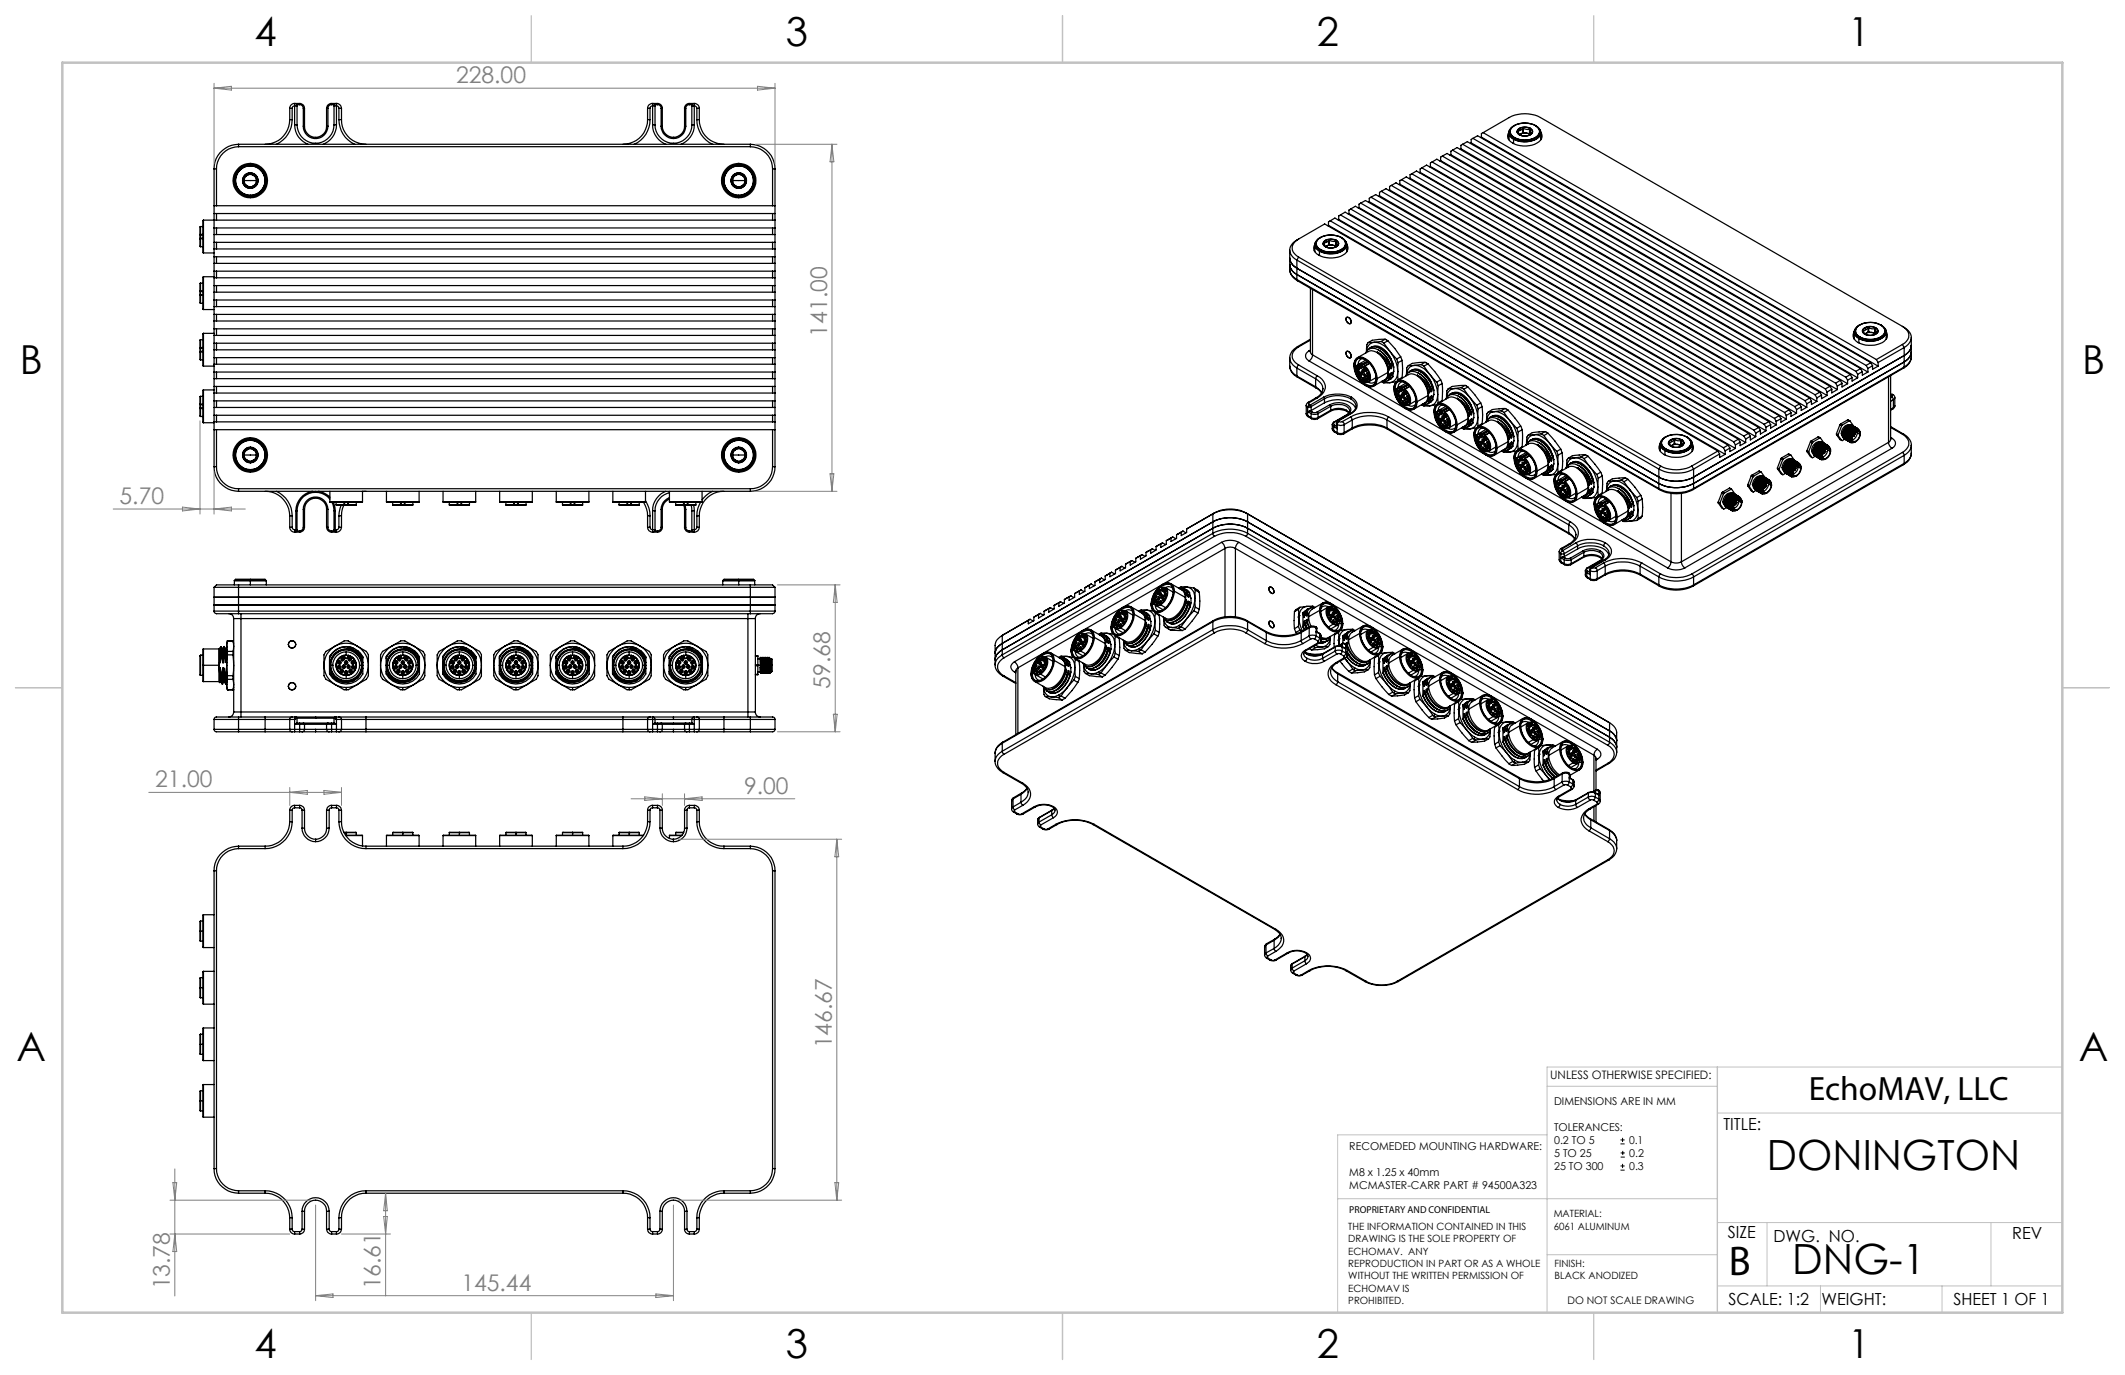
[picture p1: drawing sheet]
<svg xmlns="http://www.w3.org/2000/svg" width="432mm" height="279mm" viewBox="0 0 432 279" stroke-linecap="round" stroke-linejoin="round" font-family="sans-serif">
<defs><g id="words">
<g font-size="8.5">
<text x="359.1" y="237.7">DONINGTON</text>
<text x="351.3" y="259">B</text>
<text x="364.2" y="258.9">DNG-1</text>
</g>
<g font-size="8.1">
<text x="51.7" y="9.3">4</text>
<text x="159.7" y="9.3">3</text>
<text x="267.6" y="9.3">2</text>
<text x="375.6" y="9.3">1</text>
<text x="4" y="76">B</text>
<text x="423.1" y="76">B</text>
<text x="3.3" y="215.7">A</text>
<text x="422.4" y="215.7">A</text>
<text x="51.7" y="276">4</text>
<text x="159.7" y="276">3</text>
<text x="267.6" y="276">2</text>
<text x="375.6" y="276">1</text>
</g>
<text font-size="6.9" x="367.5" y="223.6">EchoMAV, LLC</text>
<g font-size="4.7" fill="#808080">
<text x="92.7" y="16.9">228.00</text>
<text x="168.1" y="68.4" transform="rotate(-90 168.1 68.4)">141.00</text>
<text x="24.3" y="102.4">5.70</text>
<text x="168.7" y="140" transform="rotate(-90 168.7 140)">59.68</text>
<text x="31.6" y="160">21.00</text>
<text x="151.2" y="161.3">9.00</text>
<text x="169" y="213.1" transform="rotate(-90 169 213.1)">146.67</text>
<text x="34.5" y="262" transform="rotate(-90 34.5 262)">13.78</text>
<text x="77.3" y="262" transform="rotate(-90 77.3 262)">16.61</text>
<text x="93.8" y="262.3">145.44</text>
</g>
<g font-size="3.4">
<text x="350.2" y="229.5">TITLE:</text>
<text x="351.1" y="251.6">SIZE</text>
<text x="408.9" y="251.7">REV</text>
<text x="360.4" y="252.4">DWG. NO.</text>
<text x="351.2" y="265.2">SCALE: 1:2</text>
<text x="370.1" y="265.3">WEIGHT:</text>
<text x="396.9" y="265.2">SHEET 1 OF 1</text>
</g>
<text font-size="2.4" x="315" y="219.3">UNLESS OTHERWISE SPECIFIED:</text>
<g font-size="2.2">
<text x="315.8" y="224.5">DIMENSIONS ARE IN MM</text>
<text x="274.2" y="233.7">RECOMEDED MOUNTING HARDWARE:</text>
<text x="315.8" y="229.8">TOLERANCES:</text>
<text x="315.8" y="232.4">0.2 TO 5</text>
<text x="331" y="232.4">0.1</text>
<text x="274.2" y="239">M8 x 1.25 x 40mm</text>
<text x="315.8" y="235.1">5 TO 25</text>
<text x="315.8" y="237.7">25 TO 300</text>
<text x="331" y="237.7">0.3</text>
<text x="331.1" y="235.1">0.2</text>
<text x="274.2" y="241.6">MCMASTER-CARR PART # 94500A323</text>
</g>
<text font-size="2.1" x="318.5" y="265">DO NOT SCALE DRAWING</text>
<g font-size="2">
<text x="274" y="249.9">THE INFORMATION CONTAINED IN THIS</text>
<text x="274.2" y="246.5">PROPRIETARY AND CONFIDENTIAL</text>
<text x="315.7" y="247.3">MATERIAL:</text>
<text x="315.7" y="249.9">6061 ALUMINUM</text>
<text x="274" y="252.4">DRAWING IS THE SOLE PROPERTY OF</text>
<text x="274" y="254.9">ECHOMAV. ANY</text>
<text x="274" y="257.4">REPRODUCTION IN PART OR AS A WHOLE</text>
<text x="315.9" y="257.4">FINISH:</text>
<text x="274" y="260">WITHOUT THE WRITTEN PERMISSION OF</text>
<text x="274" y="262.5">ECHOMAV IS</text>
<text x="315.9" y="260">BLACK ANODIZED</text>
<text x="274" y="265">PROHIBITED.</text>
</g>
</g></defs>
<g fill="none" stroke="#000" stroke-width=".25">
<path d="M43.5 34.3v60.5M43.5 34.3h.5M44 34.3v7.5M48.5 29.8a4.5 4.5 0 0 0-4.5 4.5M48.5 29.3a5 5 0 0 0-5 5M48.5 29.3v.5M48.5 29.3h104M48.5 29.8h104M49.3 36.7a1.57 1.57 0 0 0 1.6 1.5M49.3 36.7h3.1M49.6 36.7a.74 .74 0 0 1 .6-1.1l.6-.3 .7 .3a.71 .71 0 0 1 .6 1.1M49.6 36.7a.78 .78 0 0 0 .6 1.1 .72 .72 0 0 0 1.3 0l.6-.4v-.7"/>
<path d="M49.6 36.7a1.25 1.25 0 0 1 1.3-1.2 1.25 1.25 0 0 1 1.2 1.2M49.6 36.7a1.25 1.25 0 0 0 1.3 1.3 1.25 1.25 0 0 0 1.2-1.3M50.9 35.1a1.59 1.59 0 0 0-1.6 1.6 1.59 1.59 0 0 0 1.6 1.6M50.9 35.1a1.59 1.59 0 0 1 1.6 1.6 1.59 1.59 0 0 1-1.6 1.6M50.9 33.7a2.98 2.98 0 0 0-3 3 2.98 2.98 0 0 0 3 3M50.9 33.7a2.98 2.98 0 0 1 2.9 3 2.98 2.98 0 0 1-2.9 3M50.9 33.7h.1M50.9 33.7a3 3 0 0 1 3 3 3 3 0 0 1-3 3M50.9 39.7h.1M50.9 33.7a3 3 0 0 0-3.1 3 3 3 0 0 0 3.1 3M50.9 38.2v.1M50.9 35.2a1.45 1.45 0 0 1 1.5 1.5"/>
<path d="M50.9 35.1v.1M50.9 35.2a1.51 1.51 0 0 0-1.6 1.5M50.9 33.5a3.2 3.2 0 0 1 3.2 3.2 3.2 3.2 0 0 1-3.2 3.2M50.9 33.5a3.2 3.2 0 0 0-3.3 3.2 3.2 3.2 0 0 0 3.3 3.2M50.9 33.4v.1M50.9 33.4a3.2 3.2 0 0 1 3.2 3.3 3.2 3.2 0 0 1-3.2 3.2M50.9 39.9h.1M50.9 33.4a3.2 3.2 0 0 0-3.3 3.3 3.2 3.2 0 0 0 3.3 3.2M50.9 33.5v.2M50.9 39.7v.2M52.4 36.7a1.51 1.51 0 0 1-1.5 1.5M58.9 22h.5"/>
<path d="M58.9 24.3h.5M58.9 24.3a5 5 0 0 1-5 5M58.9 22v2.3M59.4 24.3a5.5 5.5 0 0 1-3.2 5M59.4 22v2.3M59.9 21.5l-.3 .1-.2 .4M59.9 21a.96 .96 0 0 0-1 1M59.9 21v.5M59.9 21l.2 .1 .3 .4M59.9 21.5h.5M59.9 25.4h.5M59.9 25.4a4.2 4.2 0 0 0 2.7 3.9"/>
<path d="M59.9 21.5v3.9M59.9 21h1M60.3 21.3h.6M60.4 25.4a3.8 3.8 0 0 0 3.7 3.7 3.8 3.8 0 0 0 3.8-3.7M60.4 21.5v3.9M60.9 21.3a.72 .72 0 0 1 .7 .7M60.9 21v.3M60.9 21a.96 .96 0 0 1 1 1M61.6 25.6a2.5 2.5 0 0 0 2.5 2.6 2.5 2.5 0 0 0 2.5-2.6M61.6 22h.3M61.6 25.6h.3M61.6 22v3.6"/>
<path d="M61.9 25.6a2.24 2.24 0 0 0 2.2 2.3 2.24 2.24 0 0 0 2.3-2.3M61.9 22v3.6M66.4 22h.2M66.4 25.6h.2M66.4 22v3.6M66.6 22v3.6M67.4 21v.3M67.4 21.3a.72 .72 0 0 0-.8 .7M67.4 21a1.02 1.02 0 0 0-1 1M67.4 21.3h.5M67.4 21h1M67.9 21.5h.5"/>
<path d="M67.9 25.4h.5M67.9 21.5v3.9M68.4 21.5l.3 .1 .2 .4M68.4 21a1.02 1.02 0 0 1 1 1M68.4 21v.5M68.4 21l-.3 .1-.2 .4M68.4 25.4a4.2 4.2 0 0 1-2.7 3.9M68.4 21.5v3.9M68.9 22h.5M68.9 24.3h.5M68.9 24.3a5.5 5.5 0 0 0 3.2 5M68.9 22v2.3"/>
<path d="M69.4 24.3a5 5 0 0 0 5 5M69.4 22v2.3M131.6 22h.5M131.6 24.3h.5M131.6 24.3a5 5 0 0 1-5 5M131.6 22v2.3M132.1 24.3a5.3 5.3 0 0 1-3.2 5M132.1 22v2.3M132.6 21.5a.49 .49 0 0 0-.5 .5M132.6 21l.4 .2 .1 .3M132.6 21.5h.5M132.6 21v.5"/>
<path d="M132.6 21a.97 .97 0 0 0-1 1M132.6 25.4h.5M132.6 25.4a4.2 4.2 0 0 0 2.7 3.9M132.6 21.5v3.9M132.6 21h1M133 21.3h.6M133.1 25.4a3.7 3.7 0 0 0 3.7 3.7 3.7 3.7 0 0 0 3.8-3.7M133.1 21.5v3.9M133.6 21.3a.72 .72 0 0 1 .7 .7M133.6 21v.3M133.6 21a.96 .96 0 0 1 1 1M134.3 25.6a2.53 2.53 0 0 0 2.5 2.6"/>
<path d="M134.3 22h.3M134.3 25.6h.3M134.3 22v3.6M134.6 25.6a2.29 2.29 0 0 0 2.2 2.3M134.6 22v3.6M136.8 27.9v.3M139.1 22h.2M139.1 25.6h.2M139.1 25.6a2.29 2.29 0 0 1-2.3 2.3M139.1 22v3.6M139.3 25.6a2.53 2.53 0 0 1-2.5 2.6M139.3 22v3.6"/>
<path d="M140.1 21v.3M140.1 21.3a.72 .72 0 0 0-.8 .7M140.1 21a.96 .96 0 0 0-1 1M140.1 21.3h.6M140.1 21h1M140.6 21.5h.5M140.6 25.4h.5M140.6 21.5v3.9M141.1 21.5l.3 .1 .2 .4M141.1 21l-.4 .2-.1 .3M141.1 21v.5M141.1 21a.97 .97 0 0 1 1 1"/>
<path d="M141.1 25.4a4.2 4.2 0 0 1-2.7 3.9M141.1 21.5v3.9M141.6 22h.5M141.6 24.3h.5M141.6 24.3a5.3 5.3 0 0 0 3.2 5M141.6 22v2.3M142.1 24.3a5 5 0 0 0 5 5M142.1 22v2.3M148.6 36.7a1.57 1.57 0 0 0 1.5 1.5M148.6 36.7h3.1M148.9 36.7v-.7l.6-.4a.75 .75 0 0 1 1.2 0l.6 .4v.7M148.9 36.7v.8l.6 .3a.75 .75 0 0 0 1.2 0l.6-.3v-.8"/>
<path d="M148.9 36.7a1.23 1.23 0 0 1 1.2-1.2 1.23 1.23 0 0 1 1.2 1.2M148.9 36.7a1.24 1.24 0 0 0 1.2 1.3 1.24 1.24 0 0 0 1.2-1.3M150.1 33.7h.1M150.1 33.7a2.98 2.98 0 0 0-3 3 2.98 2.98 0 0 0 3 3M150.1 39.7h.1M150.1 33.7a3 3 0 0 0-3 3 3 3 0 0 0 3 3M150.1 35.1a1.59 1.59 0 0 1 1.6 1.6 1.59 1.59 0 0 1-1.6 1.6M150.1 35.1a1.59 1.59 0 0 0-1.6 1.6 1.59 1.59 0 0 0 1.6 1.6M150.1 33.7a2.98 2.98 0 0 1 3 3 2.98 2.98 0 0 1-3 3M150.1 33.7a3 3 0 0 1 3 3 3 3 0 0 1-3 3M150.1 38.2v.1M150.1 35.2a1.51 1.51 0 0 1 1.6 1.5"/>
<path d="M150.1 35.1v.1M150.1 35.2a1.51 1.51 0 0 0-1.5 1.5M150.1 33.5a3.2 3.2 0 0 0-3.2 3.2 3.2 3.2 0 0 0 3.2 3.2M150.1 33.5a3.2 3.2 0 0 1 3.2 3.2 3.2 3.2 0 0 1-3.2 3.2M150.1 33.4v.1M150.1 33.4a3.2 3.2 0 0 1 3.3 3.3 3.2 3.2 0 0 1-3.3 3.2M150.1 39.9h.1M150.1 33.4a3.2 3.2 0 0 0-3.3 3.3 3.2 3.2 0 0 0 3.3 3.2M150.1 33.5v.2M150.1 39.7v.2M151.7 36.7a1.57 1.57 0 0 1-1.6 1.5M152.5 29.8a4.5 4.5 0 0 1 4.5 4.5"/>
<path d="M152.5 29.3a5 5 0 0 1 5 5M152.5 29.3v.5M157 34.3v7.5M157 34.3h.5M157.5 34.3v60.5M280.3 39.8l-.2 .1M280.3 39.8l80.6 46.5M280.7 38.9l-.4 .2v.7M280.7 38.9l79.9 46.1M280.7 38.9l.9-.6 79.9 46.2M282.4 38.6l-.2 .1M282.4 38.6l80.6 46.6"/>
<path d="M282.7 37.7l-.3 .2v.7M282.7 37.7l79.9 46.1M282.7 37.7l1-.6 79.9 46.2M284.4 37.4l-.1 .1M284.4 37.4l80.7 46.6M284.8 36.5l-.4 .2v.7M284.8 36.5l79.9 46.1M284.8 36.5l1-.6 79.9 46.2M286.5 36.2l-.1 .1M286.5 36.2l80.6 46.6M286.9 35.3l-.4 .2v.7M286.9 35.3l79.9 46.1"/>
<path d="M286.9 35.3l.9-.6 79.9 46.2M288.6 35l-.2 .1M288.6 35l80.6 46.6M288.9 34.1l1-.6 79.9 46.2M288.9 34.1l-.3 .2v.7M288.9 34.1l79.9 46.1M290.7 33.8l-.2 .1M290.7 33.8l80.6 46.6M291 32.9l-.3 .2v.7M291 32.9l79.9 46.1M291 32.9l1-.6 79.9 46.2M292.7 32.6l-.1 .1"/>
<path d="M292.7 32.6l80.6 46.6M293.1 31.7l-.4 .2v.7M293.1 31.7l79.9 46.2M293.1 31.7l.9-.5 79.9 46.1M294.8 31.4l-.2 .1M294.8 31.4l80.6 46.6M295.2 30.5l-.4 .2v.7M295.2 30.5l79.9 46.2M295.2 30.5l.9-.5 79.9 46.1M296.9 30.2l-.2 .1M296.9 30.2l80.6 46.6M297.2 29.3l-.3 .2v.7"/>
<path d="M297.2 29.3l79.9 46.2M297.2 29.3l1-.5 79.9 46.1M298.9 29l-.1 .1M298.9 29l80.7 46.6M299.3 28.1l-.4 .2v.7M299.3 28.1l79.9 46.2M299.3 28.1l.9-.5 80 46.1M301 27.9h-.2M301 27.9l80.6 46.5M301.4 27l5.3-3.1a6.9 6.9 0 0 1 6.3 0l73.6 42.4M301.4 27l-.4 .1v.8M301.4 27l79.9 46.1"/>
<path d="M306.6 26.9a1.4 1.4 0 0 0 .8 2.2 5 5 0 0 0 5.6-.6 1.23 1.23 0 0 0 .1-1.6M306.6 27v1.4M306.6 28l-.1 .2M306.7 26.4a1.39 1.39 0 0 0 .9 1.9M307.6 28.2v.1M307.6 28.3v.9M307.7 25.5a1.42 1.42 0 0 0-1.1 1.3 1.42 1.42 0 0 0 1 1.4M307.7 28l-.1 .2M307.7 27.9v.1M308.3 26.9l.1 .2M308.5 26.6v.4l.4 .4M308.5 26.6v.2"/>
<path d="M308.7 27.4h.1M308.8 26.1a.67 .67 0 0 0-.5 .6 .67 .67 0 0 0 .5 .7M308.8 26.1a2.55 2.55 0 0 1 2.1 0M308.8 26.1l.2 .4M309 26.5l-.5 .1M309 27.2l-.2 .2M309 27.2l1-.2 .9 .4M309 27.2l.2 .4M309.4 26.1h.1M309.4 26.1l-.4 .4M309.4 26.1v.9M309.4 27l-.4 .2"/>
<path d="M309.5 26.1l.7 .2 .6-.1M309.5 27h-.1M309.5 27l1.3 .2M309.5 26.1v.9M310.8 26.2l.1 .1M310.8 27.2h.1M310.8 26.2v1M310.9 26.3l.3 .7M310.9 27.2v.1M310.9 26.3v.9M310.9 26.1a.71 .71 0 0 1 .5 .8 .71 .71 0 0 1-.7 .6l-1.1 .1-.8-.2M311 26.1a1.82 1.82 0 0 0-2.7 .7l.4 .6"/>
<path d="M311 26.1a.75 .75 0 0 1 .4 .8 .75 .75 0 0 1-.7 .6l-.9 .2-1.1-.3M311 26.1h-.1M311.2 27h.1M312 25.5a1.29 1.29 0 0 1 .8 1.2 1.29 1.29 0 0 1-.8 1.2 4.5 4.5 0 0 1-4.3 0M312 25.5h.1M312 25.5a4.3 4.3 0 0 0-4.9 .6 1.24 1.24 0 0 0 .6 1.8M312 25.5a1.47 1.47 0 0 1 1.1 1.5 1.47 1.47 0 0 1-1.2 1.4 5.1 5.1 0 0 1-4.3-.2M312 25.5a1.34 1.34 0 0 1 .9 1.4 1.34 1.34 0 0 1-1.1 1.2 4.6 4.6 0 0 1-4.1-.1M312 25.5a4.3 4.3 0 0 0-5 .7 1.3 1.3 0 0 0 .7 1.8M312.9 26.4a1.65 1.65 0 0 1-1.5 2.2l-1.1 .2h-1.2l-1.5-.5M313.1 27v1.4M313.1 28l.1 .2"/>
<path d="M40.6 48.5v1.6h.1M40.6 59.2h.1M40.6 59.2v.8M40.6 47.7l.1 .1M40.6 48.5h.1M40.6 47.7v.8M40.7 57.5l-.1 .1v1.6M40.7 46l-.1 .1v1.6M40.7 59.1l-.1 .1M40.7 59.1v.1M40.7 59.9v.1M40.7 59.9l-.1 .1"/>
<path d="M40.7 59.2v.7M40.7 47.6l-.1 .1M40.7 47.6v.2M40.7 48.4v.1M40.7 48.4l-.1 .1M40.7 47.8v.6M40.7 57.5v1.6M40.7 46v1.6M40.7 48.5v1.6M40.7 57.5h.5M40.7 46h.5M40.7 50.1h.5"/>
<path d="M40.7 59.2h.5M40.7 59.9h.5M40.7 47.8h.5M40.7 48.4h.5M40.7 47.6h.5M40.7 59.1h.5M40.7 48.5h.5M41.3 56.2l-.1 .1v6.6h.1M41.3 56.2v6.7M41.3 44.7v6.7M41.3 44.7l-.1 .1v6.6h.1M41.3 56.2h2.2"/>
<path d="M41.3 51.4h2.2M41.3 44.7h116.2M43.5 41.8h114M43.5 43.4h114M43.5 46.3h114M43.5 47.7h114M43.5 49.2h114M43.5 50.6h114M43.5 52.2h114M43.5 53.5h114M43.5 56.4h114M43.5 55.1h114"/>
<path d="M43.5 59.4h114M43.5 58h114M44 43.4v1.3M44 46.3v1.4M44 49.2v1.4M44 52.2v1.3M44 55.1v1.3M44 58v1.4M157 43.4v1.3M157 46.3v1.4M157 49.2v1.4M157 52.2v1.3"/>
<path d="M157 55.1v1.3M157 58v1.4M262.1 54.8v.3a3.1 3.1 0 0 0 1.5 1.9M262.1 53.8v.1a2.62 2.62 0 0 0 1.4 1.9l73.6 42.4a7.7 7.7 0 0 0 7 0l42.8-24.6a2.58 2.58 0 0 0 1.5-2.1M262.1 52.5v.2a2.81 2.81 0 0 0 1.4 1.8l73.6 42.4a7.7 7.7 0 0 0 7 0l42.8-24.7a2.46 2.46 0 0 0 1.5-2M262.1 54.8v.2a2.62 2.62 0 0 0 1.4 1.8M262.1 50.8v4M263.5 56.8l.1 .2M263.5 56.8l73.6 42.5M263.5 52.8v4M263.5 52.8l73.6 42.5M263.6 57l73.6 42.5"/>
<path d="M263.9 48.6a1.94 1.94 0 0 0-1.3 1.8 1.94 1.94 0 0 0 1.3 1.8M263.9 48.6a2.32 2.32 0 0 0-1.5 3.2l1.1 1M263.9 52.2l73.5 42.5M263.9 48.6l5.3-3.1 79.9 46.2M263.9 52.2l-.4 .6M266.3 58.6v12.9l.4 .6M266.7 58.8v13.3M267.2 49.7v1.5M267.2 50.8l-.1 .2M267.2 49.7a1.41 1.41 0 0 0 .7 2.1 5.1 5.1 0 0 0 5.7-.5 1.36 1.36 0 0 0 .1-1.6v1.5M267.3 49.1a1.41 1.41 0 0 0 .8 1.9M268.1 51v.9"/>
<path d="M268.1 51h.1M268.3 48.3a1.42 1.42 0 0 0-1.1 1.3 1.42 1.42 0 0 0 .9 1.4M268.3 50.7l-.2 .3M268.3 50.7h.1M269.1 49.4l.3 .8M269.1 49.4v.1M269.3 50.1h.1M269.3 48.9a.67 .67 0 0 0-.4 .6 .67 .67 0 0 0 .4 .6M269.3 48.9a2.55 2.55 0 0 1 2.2 0M269.3 48.9l.3 .3M269.6 49.2l-.5 .2M269.6 50l-.3 .1"/>
<path d="M269.6 50l.8-.2 1.1 .3M269.6 50l.2 .3M269.9 45.8l-.1 .1M269.9 45.8l80.7 46.5M270 48.8h.1M270 48.8l-.4 .4M270 48.8v.9M270 49.7l-.4 .3M270.1 48.8l.7 .2h.6M270.1 49.7h-.1M270.1 49.7l1.3 .2M270.1 48.8v.9"/>
<path d="M270.3 44.9l-.4 .2v.7M270.3 44.9l79.9 46.1M270.3 44.9l1-.6 79.9 46.2M271.4 49l.1 .1M271.4 49.9l.1 .1M271.4 49v.9M271.5 49.1l.3 .7M271.5 50v.1M271.5 49.1v.9M271.5 48.8a2.21 2.21 0 0 0-2.6 .4 .66 .66 0 0 0 .4 .9M271.5 48.8a.75 .75 0 0 1 .5 .9 .75 .75 0 0 1-.8 .6l-.8 .1-1.1-.3M271.5 48.9a.72 .72 0 0 1 .4 .7 .72 .72 0 0 1-.6 .6l-.9 .2-1.1-.3"/>
<path d="M271.5 48.8v.1M271.8 49.8h.1M272 49.5v.1M272 44.6l-.1 .1M272 44.6l80.6 46.5M272.4 43.7l.9-.6 79.9 46.2M272.4 43.7l-.4 .2v.7M272.4 43.7l79.9 46.1M272.5 48.3a1.29 1.29 0 0 1 .9 1.2 1.29 1.29 0 0 1-.9 1.2 4.4 4.4 0 0 1-4.2 0M272.5 48.3h.1M272.5 48.3a4.2 4.2 0 0 0-4.8 .5 1.24 1.24 0 0 0 .6 1.9M272.6 48.3a1.47 1.47 0 0 1 1.1 1.4 1.47 1.47 0 0 1-1.2 1.4 5 5 0 0 1-4.4-.1"/>
<path d="M272.6 48.3a1.34 1.34 0 0 1 .8 1.3 1.34 1.34 0 0 1-1.1 1.2 4.6 4.6 0 0 1-4-.1M272.6 48.3a4.2 4.2 0 0 0-5.1 .7 1.26 1.26 0 0 0 .8 1.7M273.5 49.1a1.42 1.42 0 0 1-1 2.1 5.3 5.3 0 0 1-4.4-.2M273.7 50.8l.1 .2M274.1 43.4l-.2 .1M274.1 43.4l80.6 46.5M274.5 42.5l-.4 .2v.7M274.5 42.5l79.9 46.1M274.5 42.5l.9-.6 79.9 46.2M276.2 42.2l-.2 .1M276.2 42.2l80.6 46.5M276.5 41.3l-.3 .2v.7"/>
<path d="M276.5 41.3l79.9 46.1M276.5 41.3l1-.6 79.9 46.2M278.2 41l-.1 .1M278.2 41l80.6 46.5M278.6 40.1l-.4 .2v.7M278.6 40.1l79.9 46.1M278.6 40.1l.9-.6 79.9 46.2M40.6 60v1.6h.1M40.6 71.5v1.6h.1M40.6 60h.1M40.6 70.7h.1M40.6 71.5h.1"/>
<path d="M40.6 70.7v.8M40.7 69l-.1 .1v1.6M40.7 70.6v.1M40.7 70.6l-.1 .1M40.7 71.4v.1M40.7 71.4l-.1 .1M40.7 70.7v.7M40.7 60v1.6M40.7 69v1.6M40.7 71.5v1.6M40.7 61.6h.5M40.7 69h.5"/>
<path d="M40.7 73.1h.5M40.7 70.7h.5M40.7 71.4h.5M40.7 60h.5M40.7 70.6h.5M40.7 71.5h.5M41.3 67.7v6.7M41.3 67.7l-.1 .1v6.6h.1M41.3 79.2l-.1 .1v6.6h.1M41.3 79.2v6.7M41.3 62.9h2.2M41.3 74.4h2.2"/>
<path d="M41.3 67.7h2.2M41.3 79.2h2.2M43.5 62.3h114M43.5 61h114M43.5 65.2h114M43.5 63.9h114M43.5 68.2h114M43.5 66.8h114M43.5 71.1h114M43.5 69.7h114M43.5 74h114M43.5 72.7h114"/>
<path d="M43.5 76.9h114M43.5 75.6h114M43.5 78.5h114M43.5 79.9h114M44 61v1.3M44 63.9v1.3M44 66.8v1.4M44 69.7v1.4M44 72.7v1.3M44 75.6v1.3M44 78.5v1.4M157 61v1.3"/>
<path d="M157 63.9v1.3M157 66.8v1.4M157 69.7v1.4M157 72.7v1.3M157 75.6v1.3M157 78.5v1.4M262.1 74.4v.3a2.88 2.88 0 0 0 1.5 1.9M262.1 74.4v.2a2.62 2.62 0 0 0 1.4 1.8M262.1 72.7v1.7M263.5 76.4l.1 .2M263.5 74.8v1.6M263.5 74.8l3.8 2.2"/>
<path d="M263.5 76.4l3.8 2.2M263.6 70.4a2.29 2.29 0 0 0-.9 3.7l.8 .7M263.6 70.4l.3 .1M263.6 76.6l3.8 2.2M263.9 70.5a1.94 1.94 0 0 0-1.3 1.8 1.94 1.94 0 0 0 1.3 1.9M263.9 74.2l-.4 .6M263.9 74.2l3.8 2.2M266 71.3a1.09 1.09 0 0 0-.7 1 1.09 1.09 0 0 0 .7 1M266 71.3l.3 .1M266 73.3l72.8 42.1M266.3 68.9l-2.7 1.5M266.3 69.1l-2.4 1.4"/>
<path d="M266.3 71.2l-.3 .1M266.7 72.1a1.38 1.38 0 0 1-.7 1.2M266.7 72.1l72.8 42.1M267.3 77l.5 .3a2.17 2.17 0 0 1 1 1.7M267.3 78.6l1.3 1.2M267.3 78.6l.1 .2M267.3 77v1.6M267.4 78.8l.7 .5 .4 .5M267.7 76.4a2.27 2.27 0 0 1 1.6 1.9 2.27 2.27 0 0 1-1.1 2.2l-.5 .4M267.7 76.4l-.4 .6M268.8 79l-.3 .9-1.1 .9M268.8 79h.1"/>
<path d="M273.5 64.6a.76 .76 0 0 1 .9 .2 .76 .76 0 0 1 0 1 .9 .9 0 0 1-.9-1.2zM273.6 71.4a.88 .88 0 0 1 .8 1.3 .86 .86 0 0 1-.8-1.3zM275.1 74.3a1.42 1.42 0 0 1 .8-1.5 1.42 1.42 0 0 1 1.7 .3 5.1 5.1 0 0 1 2.1 3.8M275.1 74.3a1.99 1.99 0 0 1 .9-1.7 3.6 3.6 0 0 1 3.5 2.7l.3 1.6M275.1 74.3a4.7 4.7 0 0 0 2.9 4.2 1.33 1.33 0 0 0 1.7-1.6M275.4 74.3a4.3 4.3 0 0 0 3.2 4.1l.4-.1M275.4 74.3l-.2 .1M275.4 74.3h.4M275.8 73a2.55 2.55 0 0 1 2.9 1.4 3.4 3.4 0 0 1 .6 3.7 1.94 1.94 0 0 1-2.9-.7 4 4 0 0 1-.9-4.2zM275.8 72.7l2.2-1.3a2.25 2.25 0 0 1 2.7 1.1l.7 1a4.3 4.3 0 0 1 .6 2.2M275.8 74.6a.31 .31 0 0 1 .4 .2 .31 .31 0 0 1-.1 .4l-.3-.3zM275.8 75.3a.3 .3 0 0 1 .4 .2 .3 .3 0 0 1-.2 .4l-.2-.3z"/>
<path d="M275.9 72.9a1.52 1.52 0 0 0-.5 1.4M276 75.4l-.1 .1 .2 .2M276.1 74.6v.4M276.1 75.7l-.1 .2M276.1 75l-.1 .1M276.2 76.2a.29 .29 0 0 1 .4 .2 .29 .29 0 0 1-.3 .3l-.2-.3zM276.2 75.6l-.1 .1M276.2 75.7h-.1M276.3 74.9l-.2 .1M276.3 74.3a.34 .34 0 0 1 .3 .2 .34 .34 0 0 1-.1 .4l-.2-.3zM276.4 75.7a.31 .31 0 0 1 .4 .1 .31 .31 0 0 1-.1 .4l-.3-.3zM276.4 76.2v.4"/>
<path d="M276.4 76.6l.2-.1zM276.4 76.6l-.1 .1M276.5 74.3l-.1 .2 .2 .1M276.6 74.6l-.1 .2M276.7 74.2a.85 .85 0 0 0-.9 .1 .85 .85 0 0 0-.2 .9l.4 1.3 1 1M276.7 74.3l.3 .5h.2l.1-.2M276.7 74.3h.1M276.7 74.2h.1M276.7 74.6h-.1M276.7 75.7l-.1 .1 .2 .2M276.7 74.2v.1M276.7 74a.93 .93 0 0 0-1 .3 .93 .93 0 0 0-.1 1.1l.5 1.2 .9 .9"/>
<path d="M276.7 74v.2M276.7 74l.1 .2M276.8 76l-.2 .2M276.8 75.1a.3 .3 0 0 1 .4 .2 .3 .3 0 0 1-.2 .4l-.2-.2zM276.8 76.8a.35 .35 0 0 1 .3 .2 .35 .35 0 0 1 0 .4l-.3-.2zM276.8 74.3l.2 .3 .2 .1M276.8 74.2v.1M276.9 76h-.1M276.9 75.9l-.1 .1M277 72.9a1.1 1.1 0 0 0-1.1 1.2M277 77.5h.1M277 75.2l-.1 .1 .2 .2"/>
<path d="M277 76.8l-.1 .1 .2 .3M277.1 75.5l-.1 .2M277.1 77.2l-.1 .1M277.1 76a.31 .31 0 0 1 .4 .2 .31 .31 0 0 1-.2 .4l-.2-.4zM277.2 75.5h-.1M277.2 77.1l-.1 .1M277.2 74.5v.1M277.2 74.5h.1M277.2 74.5l.1 .1M277.3 74.4l-.1 .1M277.3 74.5a2.35 2.35 0 0 1 .8 2.9 .9 .9 0 0 1-1.1 .1M277.3 74.4h.1"/>
<path d="M277.3 74.4l1-.6-.9 .6M277.4 74.4l-.1 .1M277.4 74.4a2.51 2.51 0 0 1 .8 3.1 .92 .92 0 0 1-1.2 0M277.4 76.1l-.1 .1 .1 .2M277.4 76.9a.35 .35 0 0 1 .4 .2 .35 .35 0 0 1-.1 .4l-.3-.2zM277.4 76.4l-.1 .2M277.5 74.9a.28 .28 0 0 1 .2 .2 .28 .28 0 0 1-.2 .3M277.5 74.9h-.3l.3 .5M277.5 71.7a1.57 1.57 0 0 1 2.5-.7l1.2 1 .6 .7M277.5 74.9v.2l.1 .1M277.5 76.3l-.1 .1M277.6 73.2l-1.6 .8"/>
<path d="M277.6 75.2h.1M277.6 75.2l-.1 .2M277.7 76.9l-.1 .2 .1 .2M277.7 77.3l-.1 .1M277.7 75.2h-.1M277.7 76.5a.31 .31 0 0 1 .4 .1 .31 .31 0 0 1 0 .4l-.4-.3zM277.7 75.7a.35 .35 0 0 1 .4 .2 .35 .35 0 0 1-.1 .4l-.3-.2zM277.8 77.2l-.1 .1M277.8 73.4l-1.1 .6M278 73.5l-1.2 .7M278 75.7l-.1 .1 .1 .3M278 76.5l.1 .3"/>
<path d="M278 69.6l-.3 .4v1.5M278 76.1l-.1 .1M278 73.6l-1.2 .7M278.1 71a1.67 1.67 0 0 1 2.3-.2 5.8 5.8 0 0 1 2.5 3M278.1 76.8l-.1 .2M278.1 76l-.1 .1M278.2 76l-.2 .1M278.2 76.8h-.1M278.4 70.7a1.77 1.77 0 0 1 2.1 .1 6.1 6.1 0 0 1 2.5 3M278.8 70.5a1.53 1.53 0 0 1 1.8 .1 5.3 5.3 0 0 1 2.1 2.4M279.2 69.6a4.2 4.2 0 0 1 3.2 1.8M279.2 69.6a1.75 1.75 0 0 0-1.5 1.8"/>
<path d="M279.2 69.6h-1.2M279.6 77.4l-.1 .1a1.19 1.19 0 0 1-1.5 .1M279.6 76.7l-1.5 .9M279.7 76.9h.1M279.8 76.9a1.45 1.45 0 0 1-.7 1.6 1.45 1.45 0 0 1-1.7-.2M279.9 71.5a5.5 5.5 0 0 1 2.5 2.8M279.9 71.5a5.5 5.5 0 0 1 2.3 3.7M279.9 71.5a5.6 5.6 0 0 1 2.4 3.6M280 71.1a5.2 5.2 0 0 1 2.8 3.8M280.6 70.9a4.4 4.4 0 0 1 2.1 2.1M280.6 69.4l-1.4 .2M280.6 69.4l.6 .3"/>
<path d="M280.7 77.5l.2 .1M280.9 77.5v.1M280.9 77.6l.3 .2h1.2M281.2 69.7l1.2 1.7M281.2 77.5l1.2 .3M281.4 68.9l.6 .4M281.4 68.9l-2.6 .2-.8 .5M281.4 68.9l-.8 .5M281.8 72.7l.6 1.3M282 69.3l1.4 1.5 1.2 1.7M282 69.3l-.8 .4M282 75.7a1.56 1.56 0 0 1-.7 1.5l-2.2 1.3"/>
<path d="M282 75.7l-2.2 1.2M282 75.7h.1M282.1 75.7l.1 .4M282.2 75.2l-.1 .5M282.2 76.1l-.3 .7-.4 .5-.5 .1M282.3 75.1l-.1 .1M282.3 76a1.29 1.29 0 0 1-.6 1.1M282.3 76l.2 .9M282.3 76l-.1 .1M282.4 74.3l-.1 .8M282.4 71.4l1.4 1.6M282.4 71.4a6.9 6.9 0 0 1 1.6 4.1"/>
<path d="M282.4 74v.3M282.4 74h.1M282.4 74l.2 .9h.2M282.5 76.9a1.38 1.38 0 0 1-1.7 .5M282.5 76.8l-.5 .6M282.5 76.8v.1M282.6 77l-.1 .1M282.7 73l.5 1.6M282.8 75.7a1.29 1.29 0 0 1-.6 1.1M282.8 75.7l.2 .9M282.8 75.7l-.2 .1-.1 1M282.9 73.8l-.1 1.1"/>
<path d="M283 76.6l-.4 .4-.3 .2M283 73.8h-.1M283 73.8l.2 .8M283 76.6l-.4 .4M283 76.6h.1M283.2 75.5l-.1 .4M283.2 74.6v.9M283.2 75.5l-.2 1.1M283.2 79a1.45 1.45 0 0 1 .8-1.5 1.45 1.45 0 0 1 1.8 .3 4.9 4.9 0 0 1 2 3.8M283.2 79a1.92 1.92 0 0 1 1-1.7 3.5 3.5 0 0 1 3.4 2.7l.3 1.6M283.2 79a4.8 4.8 0 0 0 2.9 4.2 1.31 1.31 0 0 0 1.7-1.6M283.5 79a4.4 4.4 0 0 0 3.2 4.1l.5-.1"/>
<path d="M283.5 79l-.2 .1M283.5 79h.5M283.6 77.9a1.52 1.52 0 0 1 2.2 0 4.5 4.5 0 0 1 1.8 4.5 1.39 1.39 0 0 1-2.3 .4 4.5 4.5 0 0 1-1.8-4.6zM283.8 73l.3 .7M283.8 77.6l-1.4 .2M284 79.3a.35 .35 0 0 1 .3 .2 .35 .35 0 0 1 0 .4l-.3-.2zM284 75.5a1.95 1.95 0 0 1-1.6 2.3M284 75.5l.1 1.7M284.1 77.6a1.52 1.52 0 0 0-.6 1.4M284.1 77.2l-.1 .2 2.2-1.3a2.25 2.25 0 0 1 2.7 1.1l.9 1.5 .4 1.7M284.1 73.7l-.1 1.8M284.2 79.3l-.1 .2 .2 .2"/>
<path d="M284.3 79.7l.1-.1zM284.3 79.7l-.1 .1M284.4 79a.31 .31 0 0 1 .4 .2 .31 .31 0 0 1-.1 .4l-.3-.4zM284.6 72.5l.3 .7M284.6 72.5l-.8 .5M284.7 79v.3M284.7 79.3l-.1 .2M284.8 78.8a.84 .84 0 0 0-.9 .3 .84 .84 0 0 0-.2 .8l.5 1.3 .9 1M284.8 79l.3 .5h.2l.1-.2M284.8 79h.1M284.8 78.8h.1M284.8 78.8v.2"/>
<path d="M284.8 79.3h-.1M284.9 79.9a.31 .31 0 0 1 .4 .1 .31 .31 0 0 1-.1 .4l-.3-.3zM284.9 78.7a.93 .93 0 0 0-1.1 .3 .93 .93 0 0 0 0 1.1l.5 1.2 .9 .9M284.9 78.7l-.1 .1M284.9 78.7v.1M284.9 73.2l.1 1.7-.1 1.8M284.9 76.7l-.1 .2M284.9 73.2l-.8 .5M284.9 76.7l-.8 .5M284.9 79a.3 .3 0 0 0 .1 .3 .3 .3 0 0 0 .4 0M284.9 78.8v.2M285.1 77.6h-.2a1.17 1.17 0 0 0-.8 1.2"/>
<path d="M285.2 79.9v.3M285.4 79.2h.1M285.4 79.3h.1M285.4 79.2v.1M285.4 79.2a2.43 2.43 0 0 1 .8 2.9 .9 .9 0 0 1-1.1 .1M285.4 79.6a.29 .29 0 0 1 .4 .1 .29 .29 0 0 1-.2 .4zM285.4 79.1v.1M285.4 79.1h.1M285.5 79.1l-.1 .1M285.5 79.1a2.51 2.51 0 0 1 .8 3.1 .96 .96 0 0 1-1.1 0M285.6 76.4a1.56 1.56 0 0 1 2.5-.6l.6 .4 1.2 1.2M285.7 79.6l-.1 .1 .1 .2"/>
<path d="M285.7 77.9l-1.5 .8M285.7 79.9l-.1 .2M285.8 79.9h-.1M285.9 79.9h-.2M286 78.1l-1.1 .6M286.1 78.2l-1.2 .6M286.2 75.7a1.67 1.67 0 0 1 2.3-.2 5.8 5.8 0 0 1 2.5 3M286.2 74.3l-.3 .4-.1 1.5M286.2 78.2l-1.3 .8M286.4 78.5l-1 .6M286.5 78.5l-1 .6M286.6 75.3v.1"/>
<path d="M286.7 75.3a2.29 2.29 0 0 1 2.6 .7l.8 .7 1 1.8M286.9 75.2a2.31 2.31 0 0 1 3 1.1l1 1.4M287.4 74.3a4.1 4.1 0 0 1 3.1 1.8M287.4 74.3a1.69 1.69 0 0 0-1.6 1.8M287.4 74.3h-1.2M288 76.2a5.2 5.2 0 0 1 2.5 2.8M288 76.2a5.6 5.6 0 0 1 2.3 3.7M288 76.2a5.4 5.4 0 0 1 2.4 3.6M288.1 75.8a5.1 5.1 0 0 1 2.8 3.8M288.7 74.1l-1.3 .2M288.7 74.1l.6 .3M288.8 75.6a4.4 4.4 0 0 1 2.1 2.1"/>
<path d="M289.3 74.4l1.2 1.7M289.6 73.6l.6 .3M289.6 73.6h-.5a5.8 5.8 0 0 0-2.9 .7M289.6 73.6l-.9 .5M289.9 77.4l.6 1.3M289.9 77.4l.7 1.3M290.2 73.9l1.3 1.6 1.2 1.7M290.2 73.9l-.9 .5M290.3 79.9v.5M290.4 79.8l-.1 .1M290.5 79l-.1 .8M290.5 76.1l1.4 1.5"/>
<path d="M290.5 76.1a6.9 6.9 0 0 1 1.6 4.1M290.5 78.7v.3M290.5 78.7h.1M290.6 78.7l.2 .9h.1M290.9 77.7l.5 1.6M291 78.5l-.1 1.1M291.1 78.5h-.1M291.1 78.5l.2 .8h.1M291.4 79.3v.9M291.9 77.6l.3 .8M292.2 78.4l-.1 1.8M292.7 77.2l.4 .7"/>
<path d="M292.7 77.2l-.8 .4M293.1 77.9v3.5M293.1 77.9l-.9 .5M294.3 79l-.3 .4-.1 1.5M294.8 80h-.1M295.1 79.9a1.91 1.91 0 0 1 2.4 .5l1.1 1.3 .4 .7M295.5 79a4.2 4.2 0 0 1 3.2 1.8M295.5 79a1.75 1.75 0 0 0-1.6 1.8M295.5 79h-1.2M296.9 78.8l-1.4 .2M296.9 78.8l.6 .3M297.5 79.1l1.2 1.7"/>
<path d="M297.7 78.3l.6 .3M297.7 78.3l-2.6 .2-.8 .5M297.7 78.3l-.8 .5M298.3 78.6l1.4 1.6 1.2 1.7M298.3 78.6l-.8 .5M369.8 79.7l-1 .5M369.8 79.7l.3 .6M370.9 79l.4 .7M371.3 79.7v.7M371.9 78.5l-1 .5M371.9 78.5l.3 .6M372.2 79.1l-.9 .6"/>
<path d="M372.2 79.1v.7l1.1-.6M373 77.9l.3 .6M373.3 78.5v.7M373.9 77.3l-.9 .6M373.9 77.3l.4 .6M374.3 77.9l-1 .6M374.3 77.9v.7l1.1-.6M375.1 76.7l.3 .6M375.4 77.3v.7M376 76.1l-.9 .6M376 76.1l.3 .6M376.3 76.7v.7l1.2-.6"/>
<path d="M376.3 76.7l-.9 .6M376.8 67.4a1.65 1.65 0 0 0 1.2 2.4 4.8 4.8 0 0 0 5.2-.8 1.28 1.28 0 0 0 .1-1.6M376.8 67.5v1.4M376.8 68.5l-.1 .2M376.9 66.9a1.39 1.39 0 0 0 .8 1.9M377.1 75.5l.4 .6M377.5 76.1v.7M377.7 68.8v.9M377.8 68.8h-.1M377.9 66a1.42 1.42 0 0 0-1.1 1.3 1.42 1.42 0 0 0 1 1.5M377.9 68.5l-.1 .3M377.9 68.5h.1"/>
<path d="M378.1 74.9l-1 .6M378.1 74.9l.3 .6M378.4 75.5l-.9 .6M378.4 75.5v.7l1.2-.6M378.7 67.1l.3 .8M378.7 67.1v.2M378.9 67.9h.1M378.9 66.6a.69 .69 0 0 0-.4 .7 .69 .69 0 0 0 .4 .6M378.9 66.6a2.26 2.26 0 0 1 2.2 0M378.9 66.6l.2 .4M379 67.9h.1M379.1 67l-.4 .1"/>
<path d="M379.1 67.8l-.1 .1M379.1 67.8l.3 .3M379.2 74.3l.4 .6M379.6 74.9v.7M379.6 66.6l-.5 .4M379.6 67.5h.1M379.6 66.6v.9M379.6 67.5l-.5 .3M379.7 66.6l.7 .2h.6M379.7 66.6h-.1M379.7 67.5l.7 .1M379.7 66.6v.9"/>
<path d="M380.2 73.7l-1 .6M380.2 73.7l.3 .6M380.4 67.6h-.7l-.6 .2M380.4 67.6l.7 .3M380.4 67.6l.6 .1M380.5 74.3v.7l1.1-.6M380.5 74.3l-.9 .6M381 66.8h.1M381 67.7h.1M381 66.8v.9M381.1 66.8l.3 .8M381.1 67.7v.1"/>
<path d="M381.1 66.8v.9M381.1 66.6a.77 .77 0 0 1 .4 1 .77 .77 0 0 1-.9 .5l-.6 .1-1.1-.3M381.1 66.6a.75 .75 0 0 1 .5 .9 .75 .75 0 0 1-.8 .6l-.8 .1-1.1-.3M381.1 66.6a2.14 2.14 0 0 0-2.6 .4 .71 .71 0 0 0 .4 .9M381.1 66.6h.1M381.3 73.1l.3 .6M381.4 67.6h.1M381.5 67.2l.1 .1M381.6 73.7v.7M382.1 66a1.29 1.29 0 0 1 .9 1.3 1.29 1.29 0 0 1-.9 1.2 4.7 4.7 0 0 1-4.2 0M382.1 66h.1M382.1 66a4.1 4.1 0 0 0-4.8 .6 1.28 1.28 0 0 0 .6 1.9"/>
<path d="M382.2 66a1.45 1.45 0 0 1 1.1 1.5 1.45 1.45 0 0 1-1.2 1.4 5.2 5.2 0 0 1-4.3-.1M382.2 66a1.34 1.34 0 0 1 .8 1.4 1.34 1.34 0 0 1-1 1.2 4.9 4.9 0 0 1-4.1-.1M382.2 66a4.4 4.4 0 0 0-4.8 .4 1.23 1.23 0 0 0 .5 2.1M383.1 66.9l.1 .1a1.49 1.49 0 0 1-1.1 1.9 4.9 4.9 0 0 1-4.4-.1M383.3 67.5v1.4M383.3 68.5l.1 .2M383.8 76.6v13.3M384.2 76.3v13M386.6 66.3a1.94 1.94 0 0 1 1.3 1.9 1.94 1.94 0 0 1-1.3 1.8M386.6 66.3a2.32 2.32 0 0 1 1.5 3.3l-1.2 1M386.6 70l-5.3 3.1M386.6 70l.3 .6"/>
<path d="M386.8 74.8l-42.8 24.7M386.9 74.6l-.1 .2M386.9 70.6v4M386.9 74.6l-42.8 24.7M386.9 70.6l-5.3 3.1M388.4 72.5v.1a2.74 2.74 0 0 1-1.6 2.2M388.4 68.6v4.1a2.81 2.81 0 0 1-1.5 1.9M40.6 83v1.6h.1M40.6 82.2h.1M40.6 83h.1M40.6 82.2v.8M40.7 80.5l-.1 .1v1.6"/>
<path d="M40.7 82.1v.1M40.7 82.1l-.1 .1M40.7 82.9v.1M40.7 82.9l-.1 .1M40.7 82.2v.7M40.7 80.5v1.6M40.7 83v1.6M40.7 80.5h.5M40.7 84.6h.5M40.7 82.2h.5M40.7 82.9h.5M40.7 82.1h.5"/>
<path d="M40.7 83h.5M41.3 85.9h2.2M43.5 94.8a5 5 0 0 0 5 5M43.5 81.5h114M43.5 82.8h114M43.5 85.7h114M43.5 84.4h114M43.5 94.8h.5M43.5 87.3h114M44 94.8a4.5 4.5 0 0 0 4.5 4.5M44 81.5v1.3M44 84.4v1.3"/>
<path d="M44 87.3v7.5M48.5 99.3v.5M48.5 99.3h104M48.5 99.8h104M49.3 92.5a1.51 1.51 0 0 0 1.6 1.5M49.3 92.5h3.1M49.6 92.5v-.7l.6-.4a.72 .72 0 0 1 1.3 0l.6 .3v.8M49.6 92.5a.74 .74 0 0 0 .6 1 .72 .72 0 0 0 1.3 0 .71 .71 0 0 0 .6-1M49.6 92.5a1.25 1.25 0 0 1 1.3-1.3 1.25 1.25 0 0 1 1.2 1.3M49.6 92.5a1.25 1.25 0 0 0 1.3 1.2 1.25 1.25 0 0 0 1.2-1.2M50.9 89.5a2.98 2.98 0 0 0-3 2.9 2.98 2.98 0 0 0 3 3M50.9 95.4v.1"/>
<path d="M50.9 89.4a3 3 0 0 0-3.1 3 3 3 0 0 0 3.1 3.1M50.9 89.4v.1M50.9 90.9a1.59 1.59 0 0 0-1.6 1.6 1.59 1.59 0 0 0 1.6 1.6M50.9 90.9a1.59 1.59 0 0 1 1.6 1.6 1.59 1.59 0 0 1-1.6 1.6M50.9 89.5a2.98 2.98 0 0 1 2.9 2.9 2.98 2.98 0 0 1-2.9 3M50.9 89.4a3 3 0 0 1 3 3 3 3 0 0 1-3 3.1M50.9 90.9a1.51 1.51 0 0 1 1.5 1.6M50.9 90.9h.1M50.9 94v.1M50.9 90.9a1.57 1.57 0 0 0-1.6 1.6M50.9 89.2a3.2 3.2 0 0 0-3.3 3.2 3.2 3.2 0 0 0 3.3 3.3M50.9 89.2a3.2 3.2 0 0 1 3.2 3.2 3.2 3.2 0 0 1-3.2 3.3"/>
<path d="M50.9 95.7h.1M50.9 89.2a3.3 3.3 0 0 0-3.3 3.2 3.3 3.3 0 0 0 3.3 3.3M50.9 89.2h.1M50.9 89.2a3.3 3.3 0 0 1 3.2 3.2 3.3 3.3 0 0 1-3.2 3.3M50.9 89.2v.2M50.9 95.5v.2M52.4 92.5a1.45 1.45 0 0 1-1.5 1.5M53.9 99.8a5 5 0 0 1 5 5M56.2 99.8a5.5 5.5 0 0 1 3.2 5M63.5 99.8a4 4 0 0 0-3.4 4M64.1 99.8v.2M64.7 99.8a3.7 3.7 0 0 1 2.3 1.2"/>
<path d="M67 99.8v2.2M73.7 99.8v2.2M74.4 99.8l-.7 .1M78.5 99.8v2.2M85.2 99.8v2.2M90 99.8v2.2M96.7 99.8v2.2M101.5 99.8v2.2M108.2 99.8v2.2M113 99.8v2.2M119.7 99.8v2.2M124.5 99.8v2.2"/>
<path d="M131.2 99.8v2.2M135.3 99.8a4.2 4.2 0 0 0-2.7 4M136 99.8v2.2M142.7 99.8v2.2M144.8 99.8a5.3 5.3 0 0 0-2.1 1.8M147.1 99.8a5 5 0 0 0-5 5M148.6 92.5a1.51 1.51 0 0 0 1.5 1.5M148.6 92.5h3.1M148.9 92.5v-.8l.6-.3a.75 .75 0 0 1 1.2 0l.6 .3v.8M148.9 92.5v.7l.6 .3a.75 .75 0 0 0 1.2 0l.6-.3v-.7M148.9 92.5a1.24 1.24 0 0 1 1.2-1.3 1.24 1.24 0 0 1 1.2 1.3M148.9 92.5a1.23 1.23 0 0 0 1.2 1.2 1.23 1.23 0 0 0 1.2-1.2"/>
<path d="M150.1 90.9a1.59 1.59 0 0 1 1.6 1.6 1.59 1.59 0 0 1-1.6 1.6M150.1 90.9a1.59 1.59 0 0 0-1.6 1.6 1.59 1.59 0 0 0 1.6 1.6M150.1 89.5a2.98 2.98 0 0 1 3 2.9 2.98 2.98 0 0 1-3 3M150.1 89.5a2.98 2.98 0 0 0-3 2.9 2.98 2.98 0 0 0 3 3M150.1 95.4v.1M150.1 89.4v.1M150.1 89.4a3 3 0 0 1 3 3 3 3 0 0 1-3 3.1M150.1 89.4a3 3 0 0 0-3 3 3 3 0 0 0 3 3.1M150.1 90.9a1.57 1.57 0 0 1 1.6 1.6M150.1 90.9h.1M150.1 94v.1M150.1 90.9a1.57 1.57 0 0 0-1.5 1.6"/>
<path d="M150.1 89.2a3.2 3.2 0 0 1 3.2 3.2 3.2 3.2 0 0 1-3.2 3.3M150.1 89.2a3.2 3.2 0 0 0-3.2 3.2 3.2 3.2 0 0 0 3.2 3.3M150.1 95.7h.1M150.1 89.2h.1M150.1 89.2a3.3 3.3 0 0 1 3.3 3.2 3.3 3.3 0 0 1-3.3 3.3M150.1 89.2a3.3 3.3 0 0 0-3.3 3.2 3.3 3.3 0 0 0 3.3 3.3M150.1 89.2v.2M150.1 95.5v.2M151.7 92.5a1.51 1.51 0 0 1-1.6 1.5M152.5 99.3v.5M157 94.8a4.5 4.5 0 0 1-4.5 4.5M157 81.5v1.3"/>
<path d="M157 84.4v1.3M157 87.3v7.5M157 94.8h.5M157.5 94.8a5 5 0 0 1-5 5M265.4 84l.1 .4 .3 .3M265.4 82.4l.3 .4M265.4 84l.3 .5M265.4 82.4v1.6M265.7 84.5l.1 .2M265.7 82.8v1.7M265.7 84.5l.7 .3M265.8 81.8l-.3 .3-.1 .3"/>
<path d="M265.8 81.8h.3M265.8 84.7l.7 .4M266.1 81.8l-.2 .2 .2 .2M266.1 82.2l-.4 .6M266.1 82.2l.1 .1M266.2 83.5l-.5 .1 .7 .4M266.2 83.5l.4 .2M266.2 82.3l-.5 .5M266.2 82.3l.2 .3M266.4 83.4l-.2 .1M266.4 84a1.5 1.5 0 0 0 1.4 0M266.4 82.6l-.7 .2"/>
<path d="M266.4 84.8a1.5 1.5 0 0 0 1.4 0M266.4 84.8l.1 .3M266.4 82.6v.8M266.4 84v.8M266.5 85.1l.5 .1 .7-.1M266.6 83.7l.4 .2 .7-.2M266.6 83.7l-.2 .3M267.4 80.8l.3 .1M267.4 80.8l-1.6 1M267.7 83.7l.1 .3M267.7 80.9l-1.6 .9M267.8 84.8l-.1 .3"/>
<path d="M267.8 84v.8M269 80.7a6.6 6.6 0 0 1 5.6 0M269 80.7l.1 .3M269 80.7l-2.8 1.6M269.1 81.8a5.4 5.4 0 0 1 6.2 .8l.2 .3M269.1 81a5.8 5.8 0 0 1 5.4 0M269.1 81.8l-2.7 1.6M269.1 81v.8M269.1 81l-2.7 1.6M270.2 82.2a3.4 3.4 0 0 1 4.2 .7 1.07 1.07 0 0 1-.6 1.4M270.2 82.2l.2 .3M270.2 82.2l-2.5 1.5"/>
<path d="M270.3 83.6a3.8 3.8 0 0 1 3.4 0M270.3 83.6l-2.6 1.5M270.4 82.5a2.85 2.85 0 0 1 3.8 .8v.4l-.6 .6M270.4 83.4a3.4 3.4 0 0 1 3.2 0M270.4 83.4l-.1 .2M270.4 82.5v.9M270.4 82.5l-2.6 1.5M270.4 83.4l-2.6 1.4M270.7 87.1l.4 .6M270.7 86.3l.3 .4M270.7 87.1l.3 .4M270.7 86.3v.8"/>
<path d="M271 87.5l.1 .2M271 87.5l.7 .4M271 86.7v.8M271.1 85.8l-.4 .5M271.1 85.8h.1M271.1 87.7l.7 .5M271.2 86.4l-.2 .3M271.2 85.8a.34 .34 0 0 0-.2 .3 .34 .34 0 0 0 .2 .3M271.2 86.4l.4 .2M271.6 85.9l.1 1.2-.7-.4M271.6 85.9l.1 .4M271.7 86.3a1.5 1.5 0 0 0 1.4 0"/>
<path d="M271.7 87.9a1.5 1.5 0 0 0 1.4 0M271.7 87.9l.1 .3M271.7 86.3v1.6M271.8 85.5l-.2 .4M271.8 85.5l.1 .1M271.8 88.2l.5 .1 .8-.1M271.9 85.6l-.2 .3v.4M271.9 85.6l.2 .1M272.1 85.7l.2 .1 .5-.1M272.1 85.7l-.4 .6M272.8 85.7l.3 .2v.4M273.1 87.9v.3"/>
<path d="M273.1 86.3v1.6M273.6 83.4l.5 .5M273.6 83.4l.1 .2M273.6 84.3h.2M273.6 84.3l-2.5 1.5M273.7 83.6l.4 .3M273.8 84.3l-2.6 1.5M274.4 84.7a8.6 8.6 0 0 1 7.8 0M274.4 84.7l.4 .6M274.4 84.7l-1.6 1M274.5 81a2 2 0 0 1 1.1 1.6M274.5 84h.1"/>
<path d="M274.5 84l-2.7 1.5M274.6 80.7a1.75 1.75 0 0 1 1.2 1.7 1.75 1.75 0 0 1-1.2 1.6M274.6 80.7l-.1 .3M274.6 84l-2.7 1.6M274.7 87.2a8.2 8.2 0 0 1 7.2 0M274.7 87.2l-1.6 1M274.8 85.3a7.7 7.7 0 0 1 7 0M274.8 87a8 8 0 0 1 7 0M274.8 87l-.1 .2M274.8 85.3v1.7M274.8 85.3l-1.7 1M274.8 87l-1.7 .9"/>
<path d="M275.5 82.6v.1a1.77 1.77 0 0 1-1 1.3M275.6 82.6v.1M281.8 87l.1 .2M281.8 85.3v1.7M281.8 85.3l37 21.3M281.8 87l37 21.3M281.9 87.2l37 21.3M282.2 84.7l-.4 .6M282.2 84.7l36.9 21.3M284 80a.3 .3 0 0 1 .3 .2 .3 .3 0 0 1-.2 .4l-.2-.3zM284.2 80.1v.3M284.2 80.4l-.1 .2"/>
<path d="M284.3 80.9a.35 .35 0 0 1 .4 .2 .35 .35 0 0 1-.1 .4l-.3-.3zM284.3 80.4h-.1M284.3 80.3l-.1 .1M284.6 80.9l-.2 .1 .2 .2M284.6 80.3a.31 .31 0 0 1 .4 .2 .31 .31 0 0 1-.2 .4l-.2-.2zM284.6 81.2l-.1 .2M284.7 81.2h-.1M284.8 80.4l-.1 .1 .2 .2M284.9 81.5a.31 .31 0 0 1 .4 .2 .31 .31 0 0 1-.1 .4l-.3-.4zM284.9 80.7h.1M284.9 80.7l-.1 .2M285 80.6l-.1 .1"/>
<path d="M285.1 82.2h.1M285.2 81.5v.3M285.2 80.2h.1zM285.2 81.8h.1zM285.2 80.2l-.1 .2M285.2 81.8l-.1 .2M285.3 80.7a.31 .31 0 0 1 .4 .2 .31 .31 0 0 1-.3 .4l-.1-.2zM285.5 81.6a.31 .31 0 0 1 .4 .2 .31 .31 0 0 1-.1 .4l-.3-.4zM285.5 80.8v.3M285.5 81.1h.2M285.5 81.1l-.1 .2M285.7 81l-.2 .1"/>
<path d="M285.8 81.6v.4M285.8 82l.2-.1zM285.8 82l-.1 .2M285.9 80.4a.29 .29 0 0 1 .4 .2 .29 .29 0 0 1-.3 .3l-.2-.3zM285.9 81.1a.34 .34 0 0 1 .4 .2 .34 .34 0 0 1-.1 .4l-.3-.2zM286.1 80.4v.4M286.1 80.8l-.1 .1M286.2 81.2l-.1 .2 .1 .1M286.2 81.5l-.1 .2M286.3 80.7l-.2 .1M286.3 81.5h-.1M287.7 82.1l-.1 .1a1.19 1.19 0 0 1-1.5 .1"/>
<path d="M287.7 81.4l-1.5 .9M287.8 81.6h.1M287.9 81.6a1.42 1.42 0 0 1-.7 1.6 1.42 1.42 0 0 1-1.6-.2M288.9 82.2l.2 .2M289.1 82.4l.2 .1 1.2-.1M289.4 82.2l1.1 .2M290.2 80.4a1.75 1.75 0 0 1-.7 1.5l-2.2 1.2M290.2 80.4l-2.3 1.2M290.2 80.4h.1M290.3 80.4v.4M290.3 80.8l-.2 .7-.5 .5-.5 .1M290.4 80.7a1.29 1.29 0 0 1-.6 1.1"/>
<path d="M290.4 80.7l.2 .9M290.4 80.7l-.1 .1M290.6 81.6l-.4 .4-.6 .2h-.6l.1 .2M290.7 81.6l-.6 .5M290.7 81.6h-.1M290.7 81.7l-.1 .1M290.9 80.4a1.29 1.29 0 0 1-.6 1.1M290.9 80.4l.2 .9M290.9 80.4l-.2 1.2M291.1 81.3l-.7 .5M291.1 81.2l-.4 .5M291.1 81.2v.1"/>
<path d="M291.4 80.2l-.1 .4M291.4 80.2l-.3 1M291.4 83.7a1.42 1.42 0 0 1 .8-1.5 1.42 1.42 0 0 1 1.7 .3 5.1 5.1 0 0 1 2 3.8M291.4 83.7a1.48 1.48 0 0 1 .8-1.6 1.48 1.48 0 0 1 1.7 .3 5.3 5.3 0 0 1 2.2 3.9M291.4 83.7a4.7 4.7 0 0 0 2.9 4.2 1.33 1.33 0 0 0 1.6-1.6M291.6 83.6a4.7 4.7 0 0 0 2.8 4.1h.9M291.6 83.6l-.1 .1M291.6 83.6h.5M291.8 82.6a1.94 1.94 0 0 1 2.8 .7 4.2 4.2 0 0 1 1.1 3.8 1.22 1.22 0 0 1-1.8 .6 4.5 4.5 0 0 1-2.3-4.8zM291.9 82.3l-1.4 .1M292.1 82.1l2.2-1.3a2.25 2.25 0 0 1 2.7 1.1l.7 1a4.3 4.3 0 0 1 .6 2.2M292.1 84.7a.35 .35 0 0 1 .3 .2 .35 .35 0 0 1-.1 .4l-.2-.2z"/>
<path d="M292.1 80.2a1.95 1.95 0 0 1-1.6 2.2M292.1 80.2l.1 1.7M292.1 84a.29 .29 0 0 1 .4 .2 .29 .29 0 0 1-.2 .3l-.2-.3zM292.2 82.3a1.52 1.52 0 0 0-.6 1.3M292.2 81.9l-.1 .2M292.3 84.8h-.1l.1 .3M292.3 84l.1 .3M292.3 85.1l-.1 .2M292.4 84.3l-.1 .2M292.5 85.5a.29 .29 0 0 1 .3 .3 .29 .29 0 0 1-.2 .3l-.2-.3zM292.5 85l-.2 .1M292.5 85.1h-.2"/>
<path d="M292.5 84.3h-.1M292.6 83.6a.34 .34 0 0 1 .3 .2 .34 .34 0 0 1-.1 .4l-.2-.2zM292.7 85.1a.29 .29 0 0 1 .4 .1 .29 .29 0 0 1-.2 .4zM292.7 85.6v.3M292.7 85.9l-.1 .2M292.8 83.7l-.1 .2 .1 .1M292.8 84h.1zM292.8 85.9h-.1M292.8 84l-.1 .2M292.9 83.5a.85 .85 0 0 0-.9 .2 .85 .85 0 0 0-.1 .9l.4 1.3 .9 1M292.9 83.6l.3 .6h.2l.1-.2M292.9 83.6h.2"/>
<path d="M292.9 83.5h.2M292.9 85.1v.1l.1 .2M292.9 83.5v.1M293 83.4a.95 .95 0 0 0-1 .3 .95 .95 0 0 0-.1 1.1l.5 1.2 .9 .9M293 83.4l-.1 .1M293 83.4l.1 .1M293 85.4h.1M293 85.4l-.1 .2M293.1 81.4l-.2 .2M293.1 84.5a.35 .35 0 0 1 .3 .2 .35 .35 0 0 1-.1 .4l-.2-.2zM293.1 86.1a.35 .35 0 0 1 .3 .3 .35 .35 0 0 1-.1 .3l-.2-.2zM293.1 81.4l-.9 .5"/>
<path d="M293.1 83.6a.29 .29 0 0 0 .1 .4 .29 .29 0 0 0 .3 0M293.1 83.5v.1M293.1 85.3l-.1 .1M293.2 82.3h-.1a1.08 1.08 0 0 0-.9 1.2M293.2 86.9h.1M293.3 86.9h.1M293.3 84.6l-.1 .1 .1 .2M293.3 86.2l-.1 .1 .1 .2M293.3 84.9l-.1 .2M293.3 86.5l-.1 .2M293.4 85.4a.29 .29 0 0 1 .4 .2 .29 .29 0 0 1-.2 .4zM293.4 84.8l-.1 .1"/>
<path d="M293.4 86.5h-.1M293.5 84.9h-.2M293.5 86.5h-.2M293.5 84.3a.33 .33 0 0 1 .4 .1 .33 .33 0 0 1-.1 .4l-.2-.2zM293.5 83.9h.1M293.5 84h.1M293.5 83.9v.1M293.5 83.7v.2M293.5 83.9a2.35 2.35 0 0 1 .9 2.9 .9 .9 0 0 1-1.2 .1M293.5 83.7l.1 .1M293.6 83.8l-.1 .1M293.6 83.8a2.51 2.51 0 0 1 .8 3.1 .92 .92 0 0 1-1.1 0"/>
<path d="M293.6 85.4l-.1 .2 .2 .2M293.7 86.3a.31 .31 0 0 1 .4 .2 .31 .31 0 0 1-.2 .4l-.2-.2zM293.7 85.8h.1M293.7 85.8l-.1 .2M293.8 81.1a1.54 1.54 0 0 1 2.5-.6l.6 .4 1.1 1.2M293.8 84.3l-.1 .2 .2 .1M293.8 85.7l-.1 .1M293.8 82.5l-1.5 .9M293.9 84.6h.1zM293.9 84.6l-.1 .2M293.9 86.3l-.1 .2 .2 .1M294 86.6h.1"/>
<path d="M294 86.6l-.1 .3M294 85.1a.35 .35 0 0 1 .4 .2 .35 .35 0 0 1-.1 .4l-.3-.3zM294.1 85.8a.31 .31 0 0 1 .4 .3 .31 .31 0 0 1-.3 .3l-.2-.3zM294.1 86.6h-.1M294.1 82.8l-1.1 .6M294.2 82.9l-1.1 .6M294.3 85.1l-.2 .1 .2 .2M294.3 85.9v.3M294.3 85.4l-.1 .2M294.3 82.9l-1.2 .7M294.3 80.4a1.63 1.63 0 0 1 2.4-.2 5.8 5.8 0 0 1 2.5 3M294.3 86.2h.2"/>
<path d="M294.3 86.2l-.1 .2M294.4 85.4h-.1M294.5 86.1l-.2 .1M294.5 83.2l-1 .5M294.6 83.2l-1 .6M294.8 80a2.34 2.34 0 0 1 2.7 .6l1.3 1.6 .4 .9M295.8 86.8l-.1 .1a1.19 1.19 0 0 1-1.4 .1M295.9 86.1l-1.6 .9M295.9 86.3h.2M296.1 86.3a1.45 1.45 0 0 1-.7 1.6 1.45 1.45 0 0 1-1.7-.2M296.1 80.9a5.5 5.5 0 0 1 2.5 2.7M296.1 80.9a5.5 5.5 0 0 1 2.3 3.7"/>
<path d="M296.1 80.9a5.6 5.6 0 0 1 2.4 3.6M296.3 80.5a5.2 5.2 0 0 1 2.7 3.7M296.9 80.3a4.4 4.4 0 0 1 2.1 2.1M297 86.9l.2 .2M297.2 87.1l.3 .1 1.2-.1M297.5 86.9l1.2 .2M298 82.1l.7 1.4M298 82.1l.7 1.3M298.3 85.1a1.62 1.62 0 0 1-.7 1.5l-2.2 1.2M298.3 85.1l-2.2 1.2M298.3 85.1h.1M298.4 85.1v.4"/>
<path d="M298.4 84.6v.5M298.4 85.5l-.2 .7-.5 .5-.4 .1M298.4 85.5h.1M298.5 84.5l-.1 .1M298.6 85.4a1.29 1.29 0 0 1-.7 1.1M298.6 85.4l.1 .9M298.6 85.4l-.2 .1M298.6 83.6l-.1 .9M298.7 80.8l1.4 1.5M298.7 80.8a6.9 6.9 0 0 1 1.6 4.1M298.7 83.5l-.1 .1M298.7 83.4l.2 .9 .1-.1"/>
<path d="M298.7 83.4v.1M298.7 86.3a1.49 1.49 0 0 1-1.6 .6l.1 .2M298.8 86.3l-.6 .4M298.8 86.3h-.1M299 82.4l.5 1.6M299 85.1a1.29 1.29 0 0 1-.6 1.1M299 85.1l.2 .9M299 85.1l-.1 .1-.1 1.1M299.2 83.2l-.2 1M299.2 86l-.4 .4-.3 .1M299.2 83.1v.1M299.2 83.1l.3 .9"/>
<path d="M299.3 85.9l-.6 .6M299.3 85.9l-.1 .1M299.5 84.9l-.1 .4M299.5 84v.9M299.5 84.9l-.2 1M299.5 88.4a1.45 1.45 0 0 1 .8-1.5 1.45 1.45 0 0 1 1.7 .3 4.9 4.9 0 0 1 2.1 3.8M299.5 88.4a1.95 1.95 0 0 1 1-1.7 3.5 3.5 0 0 1 3.3 2.7l.4 1.6M299.5 88.4a4.6 4.6 0 0 0 3.3 4.3l.1-.1a1.33 1.33 0 0 0 1.2-1.6M299.8 88.3a4.7 4.7 0 0 0 2.8 4.1h.8M299.8 88.3l-.2 .1M299.8 88.3h.4M299.9 87.3a1.98 1.98 0 0 1 2.9 .7 4 4 0 0 1 .9 4.1 1.47 1.47 0 0 1-2.1 0 4.5 4.5 0 0 1-1.9-4.5z"/>
<path d="M300.1 82.3l.3 .8M300.1 87l-1.4 .1M300.2 89.4a.3 .3 0 0 1 .4 .2 .3 .3 0 0 1-.2 .4l-.3-.3zM300.2 88.7a.35 .35 0 0 1 .4 .2 .35 .35 0 0 1-.1 .4l-.3-.3zM300.3 84.9a1.95 1.95 0 0 1-1.6 2.2M300.3 84.9l.1 1.7M300.3 87a1.52 1.52 0 0 0-.5 1.3M300.4 86.6l-.2 .2 2.2-1.3a2.25 2.25 0 0 1 2.8 1.1l.9 1.5 .4 1.6M300.4 83.1l-.1 1.8M300.4 89.5l.1 .3M300.5 88.7l-.1 .2 .1 .1M300.5 89.8l-.1 .2"/>
<path d="M300.5 89l-.1 .2M300.6 90.2a.35 .35 0 0 1 .3 .2 .35 .35 0 0 1-.1 .4l-.2-.2zM300.6 89.7l-.1 .1M300.6 89h-.1M300.7 88.3a.29 .29 0 0 1 .4 .2 .29 .29 0 0 1-.3 .4l-.2-.3zM300.8 90.3l-.1 .1 .1 .2M300.8 89.7a.3 .3 0 0 1 .4 .2 .3 .3 0 0 1-.2 .4l-.2-.2zM300.8 90.6l-.1 .2M300.9 81.9l.3 .7M300.9 81.9l-.8 .4M300.9 88.4l.1 .3M301 88.7l-.2 .2"/>
<path d="M301 90.6h-.2M301.1 88.2a.84 .84 0 0 0-.9 .2 .84 .84 0 0 0-.2 .9l.2 .9 .5 .8 .7 .5M301.1 88.3l.3 .6h.2l.1-.2M301.1 88.3h.1M301.1 88.2h.1M301.1 88.2v.1M301.1 88.7h-.1M301.1 89.7l-.1 .2 .1 .2M301.1 89.3a.31 .31 0 0 1 .4 .1 .31 .31 0 0 1-.1 .4l-.3-.3zM301.1 90.9a.31 .31 0 0 1 .4 .1 .31 .31 0 0 1-.1 .4l-.3-.3zM301.1 88.1a.95 .95 0 0 0-1 .3 .95 .95 0 0 0-.1 1.1l.5 1.2 .9 .9M301.1 88.1v.1"/>
<path d="M301.1 88.1l.1 .1M301.1 90.1h.2M301.1 90.1l-.1 .2M301.2 82.6l.1 1.7-.1 1.8M301.2 86.1l-.2 .2M301.2 82.6l-.8 .5M301.2 86.1l-.8 .5M301.2 88.3a.3 .3 0 0 0 .1 .4 .3 .3 0 0 0 .3 0h.1M301.2 88.2v.1M301.2 90l-.1 .1M301.3 87h-.1a1.08 1.08 0 0 0-.9 1.2M301.4 91.5v.1"/>
<path d="M301.4 89.3l.1 .3M301.4 90.9l-.1 .2 .2 .1M301.4 91.6h.1M301.5 90.1a.33 .33 0 0 1 .4 .2 .33 .33 0 0 1-.1 .4l-.3-.2zM301.5 89.6l-.1 .2M301.5 91.2l-.1 .2M301.6 89.6h-.1M301.6 91.2h-.1M301.6 89.5l-.1 .1M301.6 88.5l.1 .1M301.6 88.5l.1 .2M301.7 88.6a2.43 2.43 0 0 1 .8 2.9 .9 .9 0 0 1-1.1 0"/>
<path d="M301.7 89a.29 .29 0 0 1 .4 .1 .29 .29 0 0 1-.2 .4zM301.7 88.4l-.1 .1M301.7 88.4l.1 .1M301.8 88.5l-.1 .1M301.8 88.5a2.51 2.51 0 0 1 .8 3.1 .92 .92 0 0 1-1.2 0M301.8 91a.33 .33 0 0 1 .4 .2 .33 .33 0 0 1-.1 .4l-.3-.2zM301.8 90.1v.4M301.8 90.5l-.1 .2M301.9 85.8a1.56 1.56 0 0 1 2.5-.6l.6 .4 1.1 1.2M301.9 89l-.1 .1 .2 .2M301.9 90.5h-.1M301.9 87.2l-1.5 1"/>
<path d="M301.9 90.4l-.1 .1M302 89.3l-.1 .2M302 91l.1 .3M302.1 91.3h.1M302.1 91.3l-.1 .2M302.1 89.3h-.1M302.2 89.7a.3 .3 0 0 1 .3 .2 .3 .3 0 0 1-.2 .4l-.2-.3zM302.2 90.6a.3 .3 0 0 1 .4 .2 .3 .3 0 0 1-.2 .3l-.2-.2zM302.2 87.5l-1.1 .6M302.2 91.3h-.1M302.4 89.8v.3M302.4 87.6l-1.2 .6"/>
<path d="M302.4 85.1a1.63 1.63 0 0 1 2.4-.2 5.8 5.8 0 0 1 2.5 3M302.4 90.6l-.1 .2 .2 .1M302.4 83.7l-.3 .4-.1 1.4M302.4 90.1l-.1 .2M302.4 87.6l-1.2 .7M302.5 90.9h.1M302.5 90.9l-.1 .2M302.5 90.1h-.1M302.6 90.9h-.1M302.7 87.9l-1 .5M302.7 87.9l-.9 .6M302.8 84.7a1.74 1.74 0 0 1 2.1 .1 5.8 5.8 0 0 1 2.4 3"/>
<path d="M303.2 84.6a2.31 2.31 0 0 1 3 1.1l.9 1.4M303.6 83.6a4.1 4.1 0 0 1 3.2 1.9M303.6 83.6a1.69 1.69 0 0 0-1.5 1.8M303.6 83.6l-1.2 .1M304 91.5l-.2 .1a1.08 1.08 0 0 1-1.4 .1M304 90.8l-1.5 .9M304.1 91h.1M304.2 91a1.42 1.42 0 0 1-.7 1.6 1.42 1.42 0 0 1-1.7-.2M304.3 85.6a5.6 5.6 0 0 1 2.4 2.7M304.3 85.6a5.6 5.6 0 0 1 2.2 3.7M304.3 85.6a5.4 5.4 0 0 1 2.3 3.6M304.4 85.2a5.1 5.1 0 0 1 2.8 3.7"/>
<path d="M305 83.5l-1.4 .1M305 83.5l.6 .3M305 84.9a4.9 4.9 0 0 1 2.1 2.2M305.1 91.6l.2 .2M305.3 91.8l.3 .1 1.2-.1M305.6 83.8l1.2 1.7M305.6 91.6l1.2 .2M305.8 83l.6 .3M305.8 83l-2.6 .2-.8 .5M305.8 83l-.8 .5M306.1 86.8l.7 1.4M306.1 86.8l.7 1.3"/>
<path d="M306.4 83.3l2.6 3.3M306.4 83.3l-.8 .5M306.5 89.7a1.75 1.75 0 0 1-.7 1.6l-2.3 1.3M306.5 89.7l-2.3 1.3M306.5 89.7h.1M306.5 89.3v.4M306.5 89.7l.1 .5M306.6 90.2l-.3 .7-.4 .5-.5 .1M306.6 89.2l-.1 .1M306.7 90.1a1.29 1.29 0 0 1-.7 1.1M306.7 90.1l-.1 .1M306.7 90.1l.1 .9"/>
<path d="M306.7 88.3l-.1 .9M306.8 85.5l1.4 1.5M306.8 85.5a6.9 6.9 0 0 1 1.6 4.1M306.8 88.2l-.1 .1M306.8 91l-.3 .4-.6 .2-.6-.1v.3M306.8 88.1l.2 .9 .2-.1M306.8 88.1v.1M306.9 90.9l-.5 .6M306.9 90.9l-.1 .1M307 91.1l-.1 .1M307.1 87.1l.5 1.6M307.2 89.8a1.29 1.29 0 0 1-.7 1.1"/>
<path d="M307.2 89.8l.1 .9M307.2 89.8l-.3 1.1M307.3 87.9l-.1 1M307.3 90.7l-.6 .5M307.3 87.8v.1M307.3 87.8l.2 .9h.1M307.4 90.7l-.4 .4M307.4 90.7h-.1M307.6 89.6l-.1 .4M307.6 88.7v.9M307.6 89.6l-.2 1.1M307.7 93.1a1.42 1.42 0 0 1 .7-1.5 1.42 1.42 0 0 1 1.7 .3 5.1 5.1 0 0 1 2.1 3.8"/>
<path d="M307.7 93.1a2.02 2.02 0 0 1 .9-1.7 3.4 3.4 0 0 1 3.1 2.2l.5 1.1 .1 1M307.7 93.1a4.4 4.4 0 0 0 3.3 4.3 1.44 1.44 0 0 0 1.2-1.7M307.9 93a4.7 4.7 0 0 0 2.8 4.1l.9-.1M307.9 93l-.2 .1M307.9 93h.4M308 92a1.92 1.92 0 0 1 2.9 .7 3.8 3.8 0 0 1 .9 4.1 1.65 1.65 0 0 1-2.5-.3 4 4 0 0 1-1.3-4.5zM308.2 87l.3 .8M308.2 91.7l-1.4 .1M308.3 91.5l2.3-1.3a2.25 2.25 0 0 1 2.7 1.1l.9 1.5 .4 1.6M308.3 93.4a.31 .31 0 0 1 .4 .1 .31 .31 0 0 1-.1 .4l-.3-.3zM308.3 94.1a.35 .35 0 0 1 .4 .2 .35 .35 0 0 1-.1 .4l-.3-.2zM308.4 89.6a1.95 1.95 0 0 1-1.6 2.2"/>
<path d="M308.4 89.6l.1 1.7M308.5 91.7a1.52 1.52 0 0 0-.6 1.3M308.5 87.8l-.1 1.8M308.5 91.3l-.1 .2M308.6 94.2l-.1 .1 .1 .2M308.6 93.4v.3M308.6 94.5l-.1 .2M308.6 95a.31 .31 0 0 1 .4 .1 .31 .31 0 0 1 0 .4l-.4-.3zM308.6 93.7h.2zM308.6 93.7l-.1 .2M308.7 94.4l-.1 .1M308.8 94.4l-.2 .1"/>
<path d="M308.8 93a.35 .35 0 0 1 .4 .2 .35 .35 0 0 1-.1 .4l-.3-.2zM308.9 94.4a.33 .33 0 0 1 .4 .2 .33 .33 0 0 1-.1 .4l-.2-.2zM308.9 95l.1 .3M309 95.3l-.1 .2M309 86.6l.3 .7M309 86.6l-.8 .4M309.1 93.1l-.1 .2 .1 .1M309.1 95.3h-.1M309.1 93.4l-.1 .2M309.1 95.2l-.1 .1M309.2 92.9a.85 .85 0 0 0-.9 .2 .85 .85 0 0 0-.2 .9l.5 1.3 .9 .9M309.2 93l.3 .6h.2l.1-.2"/>
<path d="M309.2 93h.2M309.2 92.9h.2M309.2 93.4h-.1M309.2 94.4l-.1 .2 .2 .2M309.2 92.9v.1M309.2 93.3l-.1 .1M309.2 92.8a.95 .95 0 0 0-1 .3 .95 .95 0 0 0 0 1.1l.4 1.2 1 .9M309.2 92.8v.1M309.2 92.8l.2 .1M309.3 94.8h.1zM309.3 94.8l-.1 .2M309.3 93.9a.35 .35 0 0 1 .4 .2 .35 .35 0 0 1-.1 .4l-.3-.2z"/>
<path d="M309.3 95.5a.35 .35 0 0 1 .4 .2 .35 .35 0 0 1-.1 .4l-.3-.2zM309.3 87.3v3.5M309.3 90.8l-.1 .2M309.3 87.3l-.8 .5M309.3 90.8l-.8 .5M309.4 93l.2 .4 .2-.1M309.4 92.9v.1M309.5 91.7h-.2a1.08 1.08 0 0 0-.8 1.2M309.5 96.2l.1 .1M309.6 96.3h.1M309.6 94l-.1 .1 .1 .2M309.6 95.6l-.1 .1 .1 .2"/>
<path d="M309.6 95.9h.1zM309.6 94.3l-.1 .2M309.6 95.9l-.1 .2M309.6 94.8a.29 .29 0 0 1 .4 .2 .29 .29 0 0 1-.2 .4zM309.7 94.3h-.1M309.7 94.2l-.1 .1M309.8 93.7a.31 .31 0 0 1 .4 .1 .31 .31 0 0 1-.1 .4l-.3-.3zM309.8 93.2v.1M309.8 93.3v.1M309.8 93.1v.1M309.8 93.3a2.37 2.37 0 0 1 .8 2.9 .8 .8 0 0 1-1.1 0M309.8 93.1l.1 .1"/>
<path d="M309.9 93.2l-.1 .1M309.9 93.2a2.79 2.79 0 0 1 1 2.9 .82 .82 0 0 1-1.3 .2M309.9 95.7a.29 .29 0 0 1 .4 .2 .29 .29 0 0 1-.2 .3zM309.9 94.8l-.1 .2 .2 .2M310 95.2l-.2 .2M310.1 90.5a1.54 1.54 0 0 1 2.4-.6l.7 .4 1.1 1.2M310.1 93.7v.3M310.1 95.1l-.1 .1M310.1 92l-1.6 .9M310.1 94l-.1 .2M310.2 95.7l-.1 .1 .1 .3M310.2 94h-.1"/>
<path d="M310.2 96.1l-.1 .1M310.2 93.9l-.1 .1M310.3 95.3a.33 .33 0 0 1 .4 .1 .33 .33 0 0 1-.1 .4l-.3-.2zM310.3 94.4a.35 .35 0 0 1 .3 .2 .35 .35 0 0 1 0 .4l-.3-.2zM310.3 96l-.1 .1M310.4 96l-.2 .1M310.4 92.1l-1.2 .7M310.5 92.3l-1.1 .6M310.5 94.5l-.1 .1 .2 .2M310.6 95.3v.3M310.6 88.4l-.3 .4-.1 1.4M310.6 94.8l-.2 .2"/>
<path d="M310.6 92.3l-1.2 .7M310.6 89.8a1.71 1.71 0 0 1 2.3-.2 5.8 5.8 0 0 1 2.5 3M310.6 95.6h.1M310.6 95.6l-.1 .2M310.7 94.8h-.1M310.7 95.6h-.1M310.8 92.6l-1 .5M310.8 92.6l-.9 .6M310.9 89.4a2.27 2.27 0 0 1 2.9 .7l1.2 1.5 .5 .9M311.3 89.3a1.91 1.91 0 0 1 2.5 .5l1.1 1.3 .3 .7M311.7 88.3a4.2 4.2 0 0 1 3.3 1.9M311.7 88.3l-.3 .1a1.82 1.82 0 0 0-1.2 1.7"/>
<path d="M311.7 88.3l-1.1 .1M312.1 96.2a1.11 1.11 0 0 1-1.6 .2M312.1 95.5l-1.5 .9M312.2 95.7h.1M312.3 95.7a1.44 1.44 0 0 1-.7 1.6 1.44 1.44 0 0 1-1.6-.3M312.4 90.3a5.8 5.8 0 0 1 2.5 2.8M312.4 90.3a5.5 5.5 0 0 1 2.3 3.7M312.4 90.3a5.6 5.6 0 0 1 2.4 3.6M312.6 89.9a5.2 5.2 0 0 1 2.7 3.7M313.2 89.6a4.8 4.8 0 0 1 2 2.2M313.2 88.2l-1.5 .1M313.2 88.2l.5 .3"/>
<path d="M313.3 96.3l.1 .1M313.4 96.4l.3 .2 1.3-.1M313.7 88.5l1.3 1.7M313.8 96.3l1.2 .2M314 87.7l.5 .3M314 87.7l-2.6 .2-.8 .5M314 87.7l-.8 .5M314.3 91.5l.7 1.4M314.3 91.5l.7 1.3M314.5 88l1.4 1.6 1.2 1.7M314.5 88l-.8 .5M314.6 94.4a1.62 1.62 0 0 1-.7 1.6l-2.3 1.3"/>
<path d="M314.6 94.4l-2.3 1.3M314.6 94.4h.1M314.6 94.4l.1 .5M314.7 94l-.1 .4M314.7 94.9l-.2 .7-.5 .5-.5 .1M314.8 93.9l-.1 .1M314.8 94.8a1.29 1.29 0 0 1-.6 1.1M314.8 94.8l.2 .9M314.8 94.8l-.1 .1M314.9 93.1l-.1 .8M315 90.2l1.3 1.5M315 90.2a6.9 6.9 0 0 1 1.5 4.1"/>
<path d="M315 92.9l-.1 .2M315 92.8l.2 .9 .1-.1M315 92.8v.1M315 95.7a1.34 1.34 0 0 1-1.6 .5v.2M315.1 95.6l-.6 .6M315.1 95.6l-.1 .1M315.1 95.8h-.1M315.2 91.8l.5 1.6M315.3 94.5a1.29 1.29 0 0 1-.6 1.1M315.3 94.5l.2 .9M315.3 94.5l-.1 .1-.1 1M315.4 92.6l-.1 1"/>
<path d="M315.5 95.4l-.4 .4-.3 .1M315.5 92.5l-.1 .1M315.5 92.5l.2 .9M315.6 95.4l-.5 .4M315.6 95.4h-.1M315.7 94.3l-.1 .4M315.7 93.4v.9M315.7 94.3l-.1 1.1M315.8 97.8a1.45 1.45 0 0 1 .8-1.5 1.45 1.45 0 0 1 1.7 .3 5 5 0 0 1 2 3.8M315.8 97.8a1.98 1.98 0 0 1 .9-1.7 3.5 3.5 0 0 1 3.4 2.7l.4 1.6M315.8 97.8a4.4 4.4 0 0 0 3.4 4.3 1.38 1.38 0 0 0 1.1-1.7M316 97.7a4.7 4.7 0 0 0 2.8 4.1l.9-.1"/>
<path d="M316 97.7l-.2 .1M316 97.7h.5M316.2 96.7a1.43 1.43 0 0 1 2.1 0 4.4 4.4 0 0 1 1.8 4.5 1.33 1.33 0 0 1-2.2 .3 4.6 4.6 0 0 1-1.9-4.5zM316.3 91.7l.3 .8M316.3 96.4l-1.3 .1M316.4 98.8a.31 .31 0 0 1 .4 .2 .31 .31 0 0 1-.1 .4l-.3-.3zM316.5 98a.35 .35 0 0 1 .4 .2 .35 .35 0 0 1-.1 .4l-.3-.2zM316.5 94.3a1.95 1.95 0 0 1-1.5 2.2M316.5 94.3l.1 1.7M316.6 96.3a1.52 1.52 0 0 0-.6 1.4M316.6 96l-.1 .2 2.2-1.3a2.02 2.02 0 0 1 2.3 .6l.8 .9 .6 1.1 .3 1.6M316.6 92.5l-.1 1.8"/>
<path d="M316.7 98.8l.1 .4M316.8 98.1l-.1 .2 .1 .1M316.8 99.2l.1-.1zM316.8 99.2l-.1 .1M316.8 98.4l-.1 .2M316.8 99.6a.35 .35 0 0 1 .4 .2 .35 .35 0 0 1-.1 .4l-.3-.2zM316.9 97.8a.31 .31 0 0 1 .4 .1 .31 .31 0 0 1-.1 .4l-.3-.3zM316.9 98.4h-.1M317.1 99.1a.29 .29 0 0 1 .4 .2 .29 .29 0 0 1-.2 .4zM317.1 99.7l-.1 .1 .1 .2M317.1 91.3l.3 .7M317.1 91.3l-.8 .4"/>
<path d="M317.2 97.8v.3M317.2 98.1l-.1 .2M317.2 99.9l-.1 .1M317.3 100h-.2M317.3 97.6a.87 .87 0 0 0-.9 .3 .87 .87 0 0 0-.1 .8l.4 1.3 .9 .9M317.3 97.7l.3 .5 .3 .1v-.2M317.3 97.7h.2M317.3 97.6h.2M317.3 97.6v.1M317.4 98.1h-.2M317.4 99.1l-.1 .1 .1 .3M317.4 98l-.2 .1"/>
<path d="M317.4 97.5a.92 .92 0 0 0-1 .3 .92 .92 0 0 0-.1 1l.5 1.3 .9 .9M317.4 97.5l-.1 .1M317.4 97.5l.1 .1M317.4 99.5l-.1 .2M317.4 92l.1 1.7-.1 1.8M317.4 95.5l-.1 .2M317.4 92l-.8 .5M317.4 95.5l-.8 .5M317.5 97.7a.3 .3 0 0 0 .1 .3 .3 .3 0 0 0 .3 .1M317.5 97.6v.1M317.5 99.4l-.1 .1M317.6 96.3l-.2 .1a1.08 1.08 0 0 0-.8 1.2"/>
<path d="M317.6 98.6l.3 .3-.1 .3h-.2M317.6 98.6l-.2 .1 .2 .5M317.7 98.7v.3M317.7 99.5a.33 .33 0 0 1 .4 .2 .33 .33 0 0 1 0 .4l-.3-.2zM317.7 99l-.1 .2M317.9 99h-.2M317.9 98.9l-.2 .1M317.9 97.9h.1M317.9 97.9v.2M317.9 98a2.46 2.46 0 0 1 .9 2.9 .8 .8 0 0 1-1.2 0M318 97.8l-.1 .1M318 98.3a.3 .3 0 0 1 .3 .2 .3 .3 0 0 1-.2 .4l-.2-.3z"/>
<path d="M318 97.8v.1M318 97.9l-.1 .1M318 97.9a2.79 2.79 0 0 1 1 2.9 .85 .85 0 0 1-1.3 .2M318 99.5l.1 .4M318.1 99.9l.1-.1zM318.1 99.9l-.1 .1M318.2 95.2a1.56 1.56 0 0 1 2.4-.7l.7 .5 1.1 1.2M318.2 98.4l-.1 .1 .1 .2M318.2 96.7l-1.5 .8M318.2 98.7h.2zM318.2 98.7l-.1 .2M318.3 99.2a.31 .31 0 0 1 .4 .1 .31 .31 0 0 1 0 .4l-.4-.3z"/>
<path d="M318.5 99.9a.3 .3 0 0 1 .3 .2 .3 .3 0 0 1-.2 .4l-.1-.2zM318.5 96.8l-1.1 .7M318.6 99.2l.1 .3M318.6 96.9l-1.1 .7M318.7 94.5a1.71 1.71 0 0 1 2.4-.2 5.8 5.8 0 0 1 2.4 3M318.7 99.5h.1zM318.7 100l-.1 .2 .1 .1M318.7 93.1l-.3 .4-.1 1.4M318.7 99.5l-.1 .2M318.7 97l-1.2 .7M318.9 97.3l-.9 .5M319 97.3l-1 .6"/>
<path d="M319.1 94.1a2.2 2.2 0 0 1 2.8 .7l1.3 1.5 .4 .9M319.5 94a1.88 1.88 0 0 1 2.4 .5l1.1 1.2 .4 .8M319.9 93a4.1 4.1 0 0 1 3.2 1.9M319.9 93l-.4 .1a1.85 1.85 0 0 0-1.2 1.7M319.9 93l-1.2 .1M320.5 95a5.5 5.5 0 0 1 2.5 2.8M320.5 95a5.6 5.6 0 0 1 2.3 3.7M320.5 95a5.4 5.4 0 0 1 2.4 3.6M320.7 94.5a5.1 5.1 0 0 1 2.7 3.8M321.3 92.9l-1.4 .1M321.3 92.9l.6 .3M321.3 94.3a4.8 4.8 0 0 1 2.1 2.2"/>
<path d="M321.9 93.2l1.2 1.7M322.1 92.4l.6 .3M322.1 92.4l-2.6 .2-.8 .5M322.1 92.4l-.8 .5M322.4 96.2l.7 1.3M322.7 92.7l2.6 3.3M322.7 92.7l-.8 .5M322.7 99.1a1.75 1.75 0 0 1-.7 1.5l-2.2 1.4M322.7 99.1l-2.2 1.3M322.7 99.1h.1M322.8 98.7v.4M322.8 99.1v.5"/>
<path d="M322.8 99.6l-.2 .7-.5 .5-.4 .1M322.8 99.6h.1M322.9 98.6l-.1 .1M322.9 99.5a1.29 1.29 0 0 1-.6 1.1M322.9 99.5l.2 .9M322.9 99.5l-.1 .1M323 97.8l-.1 .8M323.1 94.9l1.3 1.5M323.1 94.9a6.9 6.9 0 0 1 1.6 4.1M323.1 97.5l-.1 .3M323.1 97.5l.2 .9 .1-.1M323.1 97.5h.1"/>
<path d="M323.4 96.5l.5 1.6M323.4 99.2a1.29 1.29 0 0 1-.6 1.1M323.4 99.2l.2 .9M323.4 99.2l-.2 1.1M323.5 97.3l-.1 1M323.6 97.2l-.1 .1M323.6 97.2l.2 .9h.1M323.9 98.1v.9M323.9 99l-.1 .3M323.9 99l-.2 1M324.4 96.4l.4 .8M324.7 99a1.95 1.95 0 0 1-1.6 2.2"/>
<path d="M324.7 99l.1 1.6M324.8 97.2l-.1 1.8M325.3 96l.3 .7M325.3 96l-.9 .4M325.6 96.7v3.5M325.6 96.7l-.8 .5M326.3 99.9a1.54 1.54 0 0 1 2.5-.7l.6 .5 1.2 1.2M326.8 97.8l-.2 .3a1.94 1.94 0 0 0-.1 1.5M326.8 99.2a1.71 1.71 0 0 1 2.4-.2 5.8 5.8 0 0 1 2.5 3M327.2 98.8a2.27 2.27 0 0 1 2.8 .6l1.3 1.6 .5 .9M327.6 98.7a1.88 1.88 0 0 1 2.4 .5l.6 .6 .9 1.4M328 97.7a4.2 4.2 0 0 1 3.2 1.9"/>
<path d="M328 97.7l-.3 .1a1.82 1.82 0 0 0-1.2 1.7M328 97.7l-1.2 .1M328.7 99.7a5.9 5.9 0 0 1 2.5 2.7M328.7 99.7a5.6 5.6 0 0 1 2.2 3.7M328.7 99.7a5.8 5.8 0 0 1 2.3 3.6M328.8 99.2a5.2 5.2 0 0 1 2.7 3.8M329.4 99a4.8 4.8 0 0 1 2.1 2.2M329.4 97.5l-1.4 .2M329.4 97.5l.6 .4M330 97.9l1.2 1.7M330.2 97.1l.6 .3M330.2 97.1l-2.6 .2-.8 .5"/>
<path d="M330.2 97.1l-.8 .4M330.8 97.4l1.4 1.6 1.2 1.6M330.8 97.4l-.8 .5M331.2 99.6l1.4 1.5M331.2 99.6a6.9 6.9 0 0 1 1.6 4M337.1 99.3a8 8 0 0 0 7 0M337.1 95.3a8 8 0 0 0 7 0M337.1 99.3l.1 .2M337.1 95.3v4M337.2 99.5a7.3 7.3 0 0 0 6.8 0M337.4 90.2a1.44 1.44 0 0 0 .7 2.2 5.2 5.2 0 0 0 5.7-.6 1.28 1.28 0 0 0 .1-1.6M337.4 90.2v1.5"/>
<path d="M337.4 91.3l-.1 .2M337.4 94.7a6.9 6.9 0 0 0 6.4 0M337.4 94.7l-.3 .6M337.5 89.7a1.35 1.35 0 0 0 .8 1.8M338.3 91.5h.1M338.3 91.5v1M338.5 88.8a1.42 1.42 0 0 0-1.1 1.3 1.42 1.42 0 0 0 .9 1.4M338.5 91.3l-.2 .2M338.5 91.2v.1M339.1 90.2l.1 .2M339.3 89.9l.3 .8M339.3 89.9v.2"/>
<path d="M339.5 90.7h.1M339.5 89.4a.67 .67 0 0 0-.4 .6 .67 .67 0 0 0 .4 .7M339.5 89.4a2.26 2.26 0 0 1 2.2 0M339.5 89.4l.2 .3M339.6 90.7h.1M339.7 89.7l-.4 .2M339.7 90.5l-.2 .2M339.7 90.5l-.2 .1M339.7 90.5l.3 .3M340.2 89.4l-.5 .3M340.2 90.2h.1M340.2 89.4v.8"/>
<path d="M340.2 90.2l-.5 .3M340.3 89.3l.6 .3 .7-.1M340.3 89.3l-.1 .1M340.3 90.2l.6 .1M340.3 89.3v.9M340.9 90.3h-.6l-.6 .2M340.9 90.3l.8 .3-.1-.1M340.9 90.3l.7 .1M341.6 89.5v.1M341.6 90.4v.1M341.6 89.5v.9M341.6 89.6l.4 .7"/>
<path d="M341.6 89.6v.9M341.7 89.4a.77 .77 0 0 1 .4 .9 .77 .77 0 0 1-.9 .5l-.9 .1-.8-.2M341.7 89.4a.75 .75 0 0 1 .5 .8 .75 .75 0 0 1-.8 .6l-.8 .1-1.1-.2M341.7 89.4a2.12 2.12 0 0 0-2.6 .4v.4l.4 .5M341.7 89.4h.1M342 90.3l-.1 .1M342 90.3h.1M342.7 88.8a1.29 1.29 0 0 1 .9 1.2 1.29 1.29 0 0 1-.9 1.2 4.8 4.8 0 0 1-4.2 0M342.7 88.8h.1M342.7 88.8a4.1 4.1 0 0 0-4.8 .6 1.24 1.24 0 0 0 .6 1.8M342.8 88.8a1.45 1.45 0 0 1 1.1 1.4 1.45 1.45 0 0 1-1.2 1.4 5.3 5.3 0 0 1-4.4-.1M342.8 88.8a1.34 1.34 0 0 1 .8 1.4 1.34 1.34 0 0 1-1.1 1.2 5 5 0 0 1-4-.1"/>
<path d="M342.8 88.8a4.5 4.5 0 0 0-4.8 .4 1.23 1.23 0 0 0 .5 2.1M343.7 89.7a1.42 1.42 0 0 1-1 2 4.9 4.9 0 0 1-4.4-.2M343.8 94.7l.3 .6M343.9 90.2v1.5M343.9 91.3l.1 .2M344.1 99.3l-.1 .2M344.1 95.3v4M349.1 91.7l-5.3 3M349.1 91.7l.3 .6M349.4 92.3l-5.3 3M349.4 92.3v.7l1.2-.7M350.2 91l.4 .6"/>
<path d="M350.6 91.6v.7M351.2 90.5l-1 .5M351.2 90.5l.3 .6M351.4 99.2l.4 .2M351.4 99.2l-1.4 .8M351.4 99.2l.5 .2M351.5 91.1v.7l1.1-.7M351.5 91.1l-.9 .5M351.8 99.4h.1M351.8 99.4l-1.5 .8M351.9 99.4l.7 1.1M352.3 89.8l.3 .6"/>
<path d="M352.6 90.4v.7M353.2 89.3l-.9 .5M353.2 89.3l.4 .6M353.6 89.9l-1 .5M353.6 89.9v.7l1.1-.7M354.4 88.6l.3 .6M354.7 89.2v.7M355.1 98.5l.4 .2M355.1 98.7l.4 .2M355.1 98.5v.2M355.1 98.7l.7 1 .4 .2M355.3 88.1l-.9 .5"/>
<path d="M355.3 88.1l.4 .6M355.5 98.9l.7 1M355.5 98.7v.2M355.7 88.7l-1 .5M355.7 88.7v.7l1.1-.7M355.8 96.7l-.7 1.8M355.8 96.7l.4 .2M356 96.6l.3 .2M356 96.6l-.2 .1M356.1 98.5l.3 .6M356.1 98.5l.2 .1M356.2 96.9l-.7 1.8"/>
<path d="M356.3 98.8l.1 .5 .3 .3M356.3 96.8l-.1 .1M356.3 98.8l.1 .1M356.4 98.9l.1 .4 .4 .4M356.4 87.4l.4 .6M356.6 99l.1 .4 .2 .3M356.6 99h.1M356.7 99l.1 .4 .4 .4M356.7 99.6h.1M356.8 88v.7M356.8 99.1l.1 .5 .3 .2M356.8 99.1l.1 .1"/>
<path d="M356.9 99.6l-.7 .3M356.9 99.2l.1 .4 .4 .3M356.9 99.7l.1 .1M357.1 99.2l.1 .5 .2 .3M357.1 99.2l.1 .1M357.2 99.3l.1 .4 .4 .4M357.2 99.8l.1 .1M357.3 99.4l.1 .4 .3 .3M357.3 99.4h.1M357.4 86.9l-1 .5M357.4 86.9l.3 .6M357.4 99.4l.1 .5 .4 .3"/>
<path d="M357.4 100h.1M357.4 95.7l-1.4 .9M357.4 95.7l.4 .2M357.4 95.7l.5 .3M357.6 99.5v.5l.3 .3M357.6 99.5v.1M357.6 96.7a1.78 1.78 0 0 0-1.5 1.8M357.6 99.6l.2 .4 .2 .3h-.1M357.7 87.5l-.9 .5M357.7 87.5v.7l1.1-.7M357.8 95.9l.1 .1M357.8 95.9l-1.5 .9"/>
<path d="M357.9 99.5a.66 .66 0 0 0 .5 .7M357.9 96l.8 1.1M357.9 99.5l.2 .1M358.1 99.6a.57 .57 0 0 0 .3 .7 .57 .57 0 0 0 .7-.2M358.1 99.6h.1M358.2 96.8l-.1-.1a1.94 1.94 0 0 0-1.8 2.1M358.3 96.9l-.1-.1a1.31 1.31 0 0 0-1.5 1l-.3 1.1M358.4 96.9h.1M358.4 96.9a1.88 1.88 0 0 0-1.8 2.1M358.4 99.1h.1M358.4 99.1h.2M358.4 99h.1"/>
<path d="M358.5 98.9l.1 .1M358.5 99h.1M358.5 86.2l.3 .6M358.5 99l.1 .1M358.6 99.1h.1M358.6 99h.1M358.6 99v.1M358.6 98.7h.1M358.6 97.1l-.1-.2a1.31 1.31 0 0 0-1.5 1l-.3 1.1M358.6 97a1.88 1.88 0 0 0-1.8 2.1M358.6 98.6l.1 .1M358.7 98.6v.1"/>
<path d="M358.7 98.5l.1 .2M358.7 98.6l.1 .1M358.7 98.7h.1M358.7 98.7l-.1 .3M358.7 98.5h.1M358.8 98.7h.1M358.8 98.7l-.2 .3M358.8 98.7l-.2 .4M358.8 97.2l-.1-.1a1.31 1.31 0 0 0-1.5 .9l-.3 1.2M358.8 98.4a.58 .58 0 0 1 .8-.3 .58 .58 0 0 1 .3 .9l-.3 .6a.62 .62 0 0 1-.7 .5 .62 .62 0 0 1-.6-.5l.2-.6zM358.8 86.8v.7M359 97.2h-.1a1.88 1.88 0 0 0-1.8 2"/>
<path d="M359.1 97.3l-.1-.1a1.31 1.31 0 0 0-1.5 1l-.3 1.1M359.2 97.4l-.1-.1a1.88 1.88 0 0 0-1.8 2.1M359.3 97.5l-.1-.1a1.31 1.31 0 0 0-1.5 .9l-.3 1.1M359.3 98.1l.1 .3M359.4 97.5a1.81 1.81 0 0 0-1.8 2M359.4 98.4l-.4 .9-.6 .5M359.4 97.4l.1 .1M359.4 98.4l.5 .3M359.4 85.7l-.9 .5M359.4 85.7l.4 .6M359.7 97.8l-.2-.3a1.62 1.62 0 0 0-1.8 1.5l-.1 .6M359.7 97.9a1.14 1.14 0 0 0-1.7 .9l-.1 .7"/>
<path d="M359.8 86.3l-1 .5M359.8 86.3v.7l1.1-.7M359.9 98.3l-.2-.6a1.8 1.8 0 0 0-1.8 2.5 .69 .69 0 0 0 .9 .1M360 98.6v-.1a.61 .61 0 0 0-.4-.6 .61 .61 0 0 0-.7 .2l-.5 .5-.3 1M360 98.6a.59 .59 0 0 0-.4-.6 .59 .59 0 0 0-.8 .3 1.63 1.63 0 0 0-.6 1.3M360 98.6l-.4 1a.74 .74 0 0 1-.6 .6 .74 .74 0 0 1-.7-.3l-.1-.3M360.6 85l.3 .6M360.9 85.6v.7M361.2 95.1l.3 .2M361.2 95.2l.3 .3M361.2 95.1v.1M361.2 95.2l.7 1 .3 .2"/>
<path d="M361.5 95.5l.7 .9M361.5 95.3v.2M361.5 84.5l-.9 .5M361.5 84.5l.4 .6M361.9 93.2l-.7 1.9M361.9 93.2l.3 .3M361.9 85.1l-1 .5M361.9 85.1v.7l1.1-.6M362 93.1l.3 .2M362 93.1l-.1 .1M362.1 95l.3 .6M362.1 95l.2 .1"/>
<path d="M362.2 93.5l-.7 1.8M362.3 95.4l.4 .7M362.3 93.3l-.1 .2M362.3 95.4h.1M362.4 95.4l.1 .4 .4 .4M362.6 95.5l.1 .4 .3 .4M362.6 95.5h.1M362.6 83.8l.4 .6M362.7 96.1h.1M362.7 95.5l.1 .5 .4 .3M362.8 95.6l.1 .5 .4 .3M362.8 95.6l.1 .1"/>
<path d="M362.9 96.2l-.7 .2M362.9 95.7l.1 .4 .4 .3M363 84.4v.8M363.1 95.8l.1 .4 .2 .3M363.1 95.8h.1M363.2 95.8l.1 .5 .4 .3M363.3 95.9l.1 .5 .3 .3M363.3 95.9l.1 .1M363.4 96.5l.1 .1M363.4 92.3l.3 .2M363.4 92.3l-1.4 .8M363.4 92.3l.5 .2"/>
<path d="M363.4 96l.1 .4 .4 .3M363.6 96.1l.1 .4 .2 .3M363.6 96.1h.1M363.6 83.3l-1 .5M363.6 83.3l.3 .6M363.6 93.3a1.64 1.64 0 0 0-1.5 1.7M363.6 96.7h.2M363.7 96.1v.5l.3 .2M363.7 92.5h.2M363.7 92.5l-1.4 .8M363.9 92.5l.7 1.1-.1-.1a1.88 1.88 0 0 0-1.8 2M363.9 96a.71 .71 0 0 0 .5 .8"/>
<path d="M363.9 96.8l.1 .1M363.9 96l.2 .1M363.9 83.9l-.9 .5M363.9 83.9v.7l1.2-.6M364.1 96.1v.3a.65 .65 0 0 0 1 .3M364.1 96.1h.1M364.2 93.3l-.1-.1a1.92 1.92 0 0 0-1.8 2.2M364.3 93.4l-.1-.1a1.88 1.88 0 0 0-1.8 2.1M364.4 93.4l.1 .1M364.4 95.6h.1M364.4 93.4a1.27 1.27 0 0 0-1.5 1l-.3 1.1M364.4 95.6h.2"/>
<path d="M364.5 95.5l.1 .1zM364.5 95.5h.1M364.5 95.5l.1 .1M364.6 95.6h.1M364.6 95.5v.1M364.6 95.2a.9 .9 0 0 1 1.2-.5 1.4 1.4 0 0 1-1.2 2 .99 .99 0 0 1 0-1.5zM364.6 93.5l.1 .1M364.7 93.6a1.36 1.36 0 0 0-1.6 .9l-.3 1.1M364.7 95.1l.1 .1M364.7 95.2l-.1 .3M364.7 95.2h.1M364.7 82.6l.4 .6"/>
<path d="M364.7 95.1h.1M364.8 95.2l-.2 .4M364.8 95.2h.1M364.8 93.7l-.1-.1a1.5 1.5 0 0 0-1.7 1.5l-.1 .6M365 93.8l-.1-.1a1.36 1.36 0 0 0-1.5 1l-.3 1.1M365.1 83.2v.8M365.1 93.8h-.1a1.81 1.81 0 0 0-1.8 2M365.2 93.9v-.1a1.36 1.36 0 0 0-1.6 1l-.3 1.1M365.3 94.7l.1 .2M365.4 94.9l-.3 .9-.8 .5M365.4 94.9l.5 .3M365.4 94a1.36 1.36 0 0 0-1.5 .9l-.3 1.2"/>
<path d="M365.5 94.1a.86 .86 0 0 0-1-.1 2.35 2.35 0 0 0-1.1 2M365.7 82.1l-1 .5M365.7 82.1l.3 .6M365.7 94.3l-.2-.2a1.82 1.82 0 0 0-1.8 2M365.7 94.5l-.2-.2a1.54 1.54 0 0 0-1.6 1.7M365.9 94.8a.66 .66 0 0 0-.5-.6 .66 .66 0 0 0-.7 .3 1.69 1.69 0 0 0-.6 2.4l.7-.1M366 95.1a.59 .59 0 0 0-.4-.7 .59 .59 0 0 0-.7 .2l-.7 .9-.1 .6M366 95.1a.52 .52 0 0 0-.3-.5 .52 .52 0 0 0-.6 .1l-.5 .4-.4 1M366 95.1l-.4 1.1a.74 .74 0 0 1-.6 .6 .74 .74 0 0 1-.7-.4l-.1-.3M366 82.7l-.9 .5M366 82.7v.7l1.1-.6M366.8 81.4l.3 .7"/>
<path d="M367.1 82.1v.7M367.2 91.6l.3 .2M367.2 91.8l.3 .2M367.2 91.6v.2M367.2 91.8l.7 1 .3 .2M367.5 92l.7 1M367.5 91.8v.2M367.7 80.9l-.9 .5M367.7 80.9l.4 .6M367.9 89.8l-.7 1.8M367.9 89.8l.3 .2M368 89.6l.4 .2"/>
<path d="M368 89.6l-.1 .2M368.1 81.5v.7l1.1-.6M368.1 81.5l-1 .6M368.1 91.5l.3 .6M368.1 91.5l.3 .2M368.2 90l-.7 1.8M368.3 91.9l.1 .4 .4 .4M368.3 91.9h.1M368.4 89.8l-.2 .2M368.4 91.9l.1 .5 .4 .3M368.6 92l.1 .5 .3 .3M368.6 92l.1 .1"/>
<path d="M368.7 92.1a.93 .93 0 0 0 .6 .9M368.8 92.1l.1 .5 .3 .3M368.8 92.1l.1 .1M368.8 80.2l.4 .7M368.9 92.7l-.7 .3M368.9 92.2a.93 .93 0 0 0 .6 .9M369.1 92.3l.1 .4 .3 .4M369.1 92.3l.1 .1M369.2 92.4l.1 .4 .4 .3M369.2 80.9v.7M369.3 92.5l.1 .4 .3 .3M369.3 92.5h.1"/>
<path d="M369.4 92.5l.1 .5 .4 .3M369.4 88.8l-1.4 .8M369.4 88.8l.4 .2M369.4 88.8l.5 .2M369.6 92.6l.1 .4 .3 .3M369.6 92.6h.1M369.6 89.8a1.7 1.7 0 0 0-1.5 1.7M369.7 92.6l.1 .5 .2 .3-.1-.1M369.7 93.2h.1M369.8 89l-1.4 .8M369.8 89h.1M369.9 92.6l.2 .5 .3 .2"/>
<path d="M369.9 92.6l.2 .1M369.9 89l.7 1.1M370.1 92.7a.59 .59 0 0 0 .3 .6 .59 .59 0 0 0 .7-.1M370.1 92.7h.1M370.1 80.3l-.9 .6M370.1 80.3v.7l1.2-.6M370.3 89.9a1.36 1.36 0 0 0-1.8 1.2l-.2 .8M370.3 90v-.1a1.36 1.36 0 0 0-1.5 .9l-.4 1.1M370.4 89.9l.1 .1M370.4 92.1h.1M370.4 90a1.32 1.32 0 0 0-1.5 .9l-.3 1.1M370.4 92.1h.2"/>
<path d="M370.5 92.1h.1M370.5 92h.1M370.5 92l.1 .1M370.6 92.1h.1M370.6 92v.1M370.6 90.1h.2M370.6 91.7l.1 .1M370.7 90.2l-.2-.2a1.36 1.36 0 0 0-1.5 .9l-.3 1.2M370.7 90.1a1.32 1.32 0 0 0-1.6 .9l-.3 1.1M370.7 91.7h.1M370.7 91.6l.1 .1M370.7 91.6h.1"/>
<path d="M370.7 91.8l-.1 .2M370.7 91.8h.1M370.8 91.8l-.2 .3M370.8 91.8h.1M370.8 91.7v.1M370.8 90.2v-.1a1.36 1.36 0 0 0-1.5 1l-.4 1.1M370.9 91.4a.56 .56 0 0 1 1 .1 1.49 1.49 0 0 1-1.2 1.7 .93 .93 0 0 1 0-1.5zM371 90.3l-.1-.1a1.32 1.32 0 0 0-1.5 1l-.3 1.1M371.1 90.4l-.1-.1a1.36 1.36 0 0 0-1.5 .9l-.3 1.2M371.1 90.3l.2 .1M371.2 90.4a1.31 1.31 0 0 0-1.6 .9l-.3 1.2M371.3 90.5v-.1a1.36 1.36 0 0 0-1.6 1l-.3 1.1"/>
<path d="M371.3 91.2l.1 .2M371.4 91.4l-.3 1-.8 .5M371.4 90.5l.1 .1M371.4 91.4l.5 .3M371.4 90.5a1.31 1.31 0 0 0-1.5 1l-.3 1.1M371.7 90.8l-.2-.2a1.88 1.88 0 0 0-1.8 2M371.7 91a1.14 1.14 0 0 0-1.6 .9l-.2 .7M372 91.4v-.1a.69 .69 0 0 0-.6-.6 .69 .69 0 0 0-.7 .3 1.6 1.6 0 0 0-.6 2.4l.7-.1M372 91.7v-.1a.59 .59 0 0 0-.4-.6 .59 .59 0 0 0-.7 .2l-.6 .8-.2 .7M372 91.7l-.1-.3a.75 .75 0 0 0-.7-.3 .75 .75 0 0 0-.6 .6l-.4 1M372 91.7a1.31 1.31 0 0 1-1.6 1.5l-.2-.5M373.2 88.1l.3 .2"/>
<path d="M373.2 88.3l.3 .2M373.2 88.1v.2M373.2 88.3l.7 1 .3 .2M373.5 88.5l.7 1M373.5 88.3v.2M373.9 86.3l-.7 1.8M373.9 86.3l.3 .2M374 86.1l.4 .3M374 86.1l-.1 .2M374.2 88.1l.2 .6M374.2 88.1l.2 .1M374.2 86.5l-.7 1.8"/>
<path d="M374.4 88.4v.5l.4 .3M374.4 86.4l-.2 .1M374.4 88.4v.1M374.4 88.5l.1 .4 .5 .4M374.6 88.5l.1 .5 .4 .4M374.6 88.5l.1 .1M374.7 88.6l.1 .4 .4 .4-.2-.3-.1-.4M374.9 88.7v.1M374.9 89.2l-.7 .3M374.9 88.8l.1 .4 .5 .3M375.1 88.8l.1 .5 .3 .3M375.1 88.8l.1 .1"/>
<path d="M375.2 88.9l.1 .4 .4 .4M375.2 89.4l.1 .1M375.4 89l.1 .4 .2 .3M375.4 89h.1M375.4 89l.1 .5 .5 .3M375.4 89.6h.2M375.4 85.3l-1.4 .8M375.4 85.3l.4 .2M375.4 85.3l.5 .2M375.6 89.1l.1 .5 .3 .3M375.6 89.1l.1 .1M375.6 86.3a1.71 1.71 0 0 0-1.4 1.8"/>
<path d="M375.7 89.2l.1 .4 .3 .3h-.2M375.7 89.7l.1 .1M375.8 85.5h.1M375.8 85.5l-1.4 .9M375.9 89.1a.71 .71 0 0 0 .5 .7M375.9 89.1l.2 .1M375.9 85.5l.7 1.1M376.1 89.2a.57 .57 0 0 0 .3 .6 .57 .57 0 0 0 .7-.1M376.1 89.2h.2M376.3 86.4h-.1a1.64 1.64 0 0 0-1.8 1.6v.4M376.3 86.5v-.1a1.31 1.31 0 0 0-1.5 .9l-.4 1.2M376.4 88.7h.1"/>
<path d="M376.4 88.7h.2M376.5 88.5l.1 .1M376.5 86.5h-.1a1.58 1.58 0 0 0-1.7 1.5l-.1 .5M376.6 88.6l-.2 .1h.2M376.6 88.6v.1M376.6 88.7h.1M376.6 88.6h.1M376.7 86.7l-.2-.2a1.31 1.31 0 0 0-1.5 1l-.3 1.1M376.7 88.2l.1 .1M376.7 88.1l.1 .2M376.7 88.3l-.1 .3M376.7 88.3h.1"/>
<path d="M376.7 88.1h.1M376.8 88.1h.1M376.8 86.7l-.1-.1a1.88 1.88 0 0 0-1.8 2.1M376.8 88.3l-.2 .3M376.8 88.3h.1M376.8 88.3l-.2 .4M376.9 86.8l-.1-.1a1.31 1.31 0 0 0-1.6 .9l-.3 1.2M376.9 88a.58 .58 0 0 1 .8-.3 .58 .58 0 0 1 .2 .8l-.3 .7a.84 .84 0 0 1-1.1 .4l-.1-.7zM376.9 86.7a1.88 1.88 0 0 0-1.8 2.1M376.9 86.7l.1 .1M377.1 86.9l-.1-.1a1.31 1.31 0 0 0-1.5 1l-.3 1.1M377.3 87l-.1-.1a1.88 1.88 0 0 0-1.8 2.1"/>
<path d="M377.4 87.1l-.1-.1a1.31 1.31 0 0 0-1.6 .9l-.3 1.1M377.4 87.7v.2M377.4 87.9l-.3 1-.7 .5M377.4 87l.1 .1M377.4 87.9l.5 .4M377.4 87a1.88 1.88 0 0 0-1.8 2.1M377.7 87.3l-.2-.2a1.31 1.31 0 0 0-1.5 1l-.3 1.1M377.7 87.5l-.2-.1a1.5 1.5 0 0 0-1.6 1.7M378 87.9l-.3-.6a1.79 1.79 0 0 0-1.7 2.5 .65 .65 0 0 0 .8 .1M378 88.2v-.1a.61 .61 0 0 0-.4-.6 .61 .61 0 0 0-.7 .2l-.6 .8-.2 .7M378 88.2a.59 .59 0 0 0-.4-.6 .59 .59 0 0 0-.7 .3 1.63 1.63 0 0 0-.6 1.3M378 88.2l-.4 1a.74 .74 0 0 1-.5 .6 .74 .74 0 0 1-.8-.3v-.3"/>
<path d="M383.8 89.9a1.62 1.62 0 0 0 .7 1.2M383.8 89.9l-42.1 24.3M384.2 89.3h.1M384.2 89.3l-.1 .3-.3 .3M384.2 86.7l2.6 1.5M384.2 86.9l2.4 1.3M384.2 88.9l.3 .2M384.4 80.2h-.2h.4M384.4 80.2l.1 .2-.1 .2M384.4 80.6l.3 .6M384.4 80.2h.2M384.4 80.2l-.2 .1"/>
<path d="M384.4 80.6l-.2 .1M384.5 89.1a1.07 1.07 0 0 1 .7 1 1.07 1.07 0 0 1-.7 1M384.5 89.1h-.3M384.5 91.1l-42.1 24.3M384.6 80.2l.4 .3v.3M384.6 83.1l-.4 .3M384.7 82.9l-.1 .2M384.7 81.2v1.7M384.7 81.2l-.5 .4M384.7 82.9l-.5 .3M385 82.4v.4l-.4 .3M385 80.8l-.3 .4"/>
<path d="M385 82.4l-.3 .5M385 80.8v1.6M386.6 88.2a1.97 1.97 0 0 1 1.3 1.9 1.97 1.97 0 0 1-1.3 1.8M386.6 91.9l.3 .6M386.6 88.2h.2M386.6 91.9l-42.8 24.7M386.8 88.2a2.29 2.29 0 0 1 1.6 2.1 2.29 2.29 0 0 1-1.5 2.2M386.8 94.4l-42.8 24.7M386.9 94.2l-.1 .2M386.9 92.5v1.7M386.9 92.5l-42.8 24.7M386.9 94.2l-42.8 24.7"/>
<path d="M388.4 92.1v.2a2.74 2.74 0 0 1-1.6 2.1M388.4 90.5a3.7 3.7 0 0 1-.3 2.6l-1.2 1.1M43.5 119.3h114M43.5 119.3v4.9M47.6 118h.1M47.6 118h3.3M47.6 118v.9M47.8 117.8h3.1M47.8 117.8l-.2 .2M48.5 118.9h-4.5l-.5 .4M48.5 118.9v5.3M48.5 118.9h104"/>
<path d="M50.9 117.7l3 .1M50.9 117.7l-3.1 .1M50.9 118h.1M50.9 117.7v.1M50.9 118h3.2M50.9 117.8h3M50.9 117.8v1.1M53.9 117.8l.2 .2M54.1 118h.1M54.1 118v.9M58.9 107.1a.96 .96 0 0 0 1 1M58.9 107.1h.5"/>
<path d="M58.9 104.8h.5M58.9 104.8v2.3M59.4 107.1l.2 .5h.3M59.4 104.8v2.3M59.9 107.6v.5M59.9 107.6h.2M59.9 108.1h1M60.1 103.8h.3M60.1 107.6h.3M60.1 107.6l-.2 .5M60.1 103.8v3.8M60.3 107.9h.6"/>
<path d="M60.4 107.6l-.2 .4-.3 .1M60.4 103.8v3.8M60.9 107.9v.2M61.6 103.5a2.5 2.5 0 0 1 2.5-2.5 2.5 2.5 0 0 1 2.5 2.5M61.6 107.1a.72 .72 0 0 1-.7 .8M61.6 103.5h.3M61.6 107.1h.3M61.6 103.5v3.6M61.9 103.5a2.24 2.24 0 0 1 2.2-2.3 2.24 2.24 0 0 1 2.3 2.3M61.9 107.1a.96 .96 0 0 1-1 1M61.9 103.5v3.6M64.1 100a3.8 3.8 0 0 1 2.9 1.4"/>
<path d="M64.1 100a3.7 3.7 0 0 0-3.7 3.8M66.4 103.5h.2M66.4 107.1h.2M66.4 107.1a1.02 1.02 0 0 0 1 1M66.4 103.5v3.6M66.6 107.1a.72 .72 0 0 0 .8 .8M66.6 103.5v3.6M67 102h6.7M67.4 107.9v.2M67.4 107.9h.5M67.4 108.1h1M67.5 102.1l.4 1.7"/>
<path d="M67.7 102.1l.4 1.7M67.9 103.8h.2M67.9 107.6h.2M67.9 107.6l.1 .4 .4 .1M67.9 103.8v3.8M68.1 107.6l.3 .5M68.1 107.6h.3M68.1 103.8v3.8M68.3 102.6l1.6 .1M68.3 102.6h1.6M68.3 102.1v.5M68.4 107.6v.5"/>
<path d="M68.9 107.1l-.2 .5h-.3M68.9 107.1h.5M68.9 104.8h.5M68.9 104.8v2.3M69.3 102.7l-.4 2.1M69.4 107.1a1.02 1.02 0 0 1-1 1M69.4 104.8v2.3M69.8 102.7l-.2 .7-.2 1.4M69.9 102.6h.1M69.9 102.6v.1M69.9 102.1v.5M69.9 102.7h.9"/>
<path d="M70 102.6l-.1 .1M70 102.6h.7M70 102.1v.5M70.7 102.6h.1M70.7 102.6l.1 .1M70.7 102.1v.5M70.8 102.6v.1M70.8 102.6h1.6M70.8 102.1v.5M72.4 102.6l-1.6 .1M72.4 102.1v.5M78.5 102h6.7"/>
<path d="M79.8 102.6l1.6 .1M79.8 102.6h1.6M79.8 102.1v.5M81.4 102.6h.1M81.4 102.6v.1M81.4 102.1v.5M81.4 102.7h.9M81.5 102.6l-.1 .1M81.5 102.6h.7M81.5 102.1v.5M82.2 102.6h.1M82.2 102.6l.1 .1"/>
<path d="M82.2 102.1v.5M82.3 102.6v.1M82.3 102.6h1.6M82.3 102.1v.5M83.9 102.6l-1.6 .1M83.9 102.1v.5M90 102h6.7M91.3 102.6l1.6 .1M91.3 102.6h1.6M91.3 102.1v.5M92.9 102.6h.1M92.9 102.6v.1"/>
<path d="M92.9 102.1v.5M92.9 102.7h.9M93 102.6l-.1 .1M93 102.6h.7M93 102.1v.5M93.7 102.6h.1M93.7 102.6l.1 .1M93.7 102.1v.5M93.8 102.6v.1M93.8 102.6h1.6M93.8 102.1v.5M95.4 102.6l-1.6 .1"/>
<path d="M95.4 102.1v.5M101.5 102h6.7M102.8 102.6l1.6 .1M102.8 102.6h1.6M102.8 102.1v.5M104.4 102.6h.1M104.4 102.6v.1M104.4 102.1v.5M104.4 102.7h.9M104.5 102.6l-.1 .1M104.5 102.6h.7M104.5 102.1v.5"/>
<path d="M105.2 102.6h.1M105.2 102.6l.1 .1M105.2 102.1v.5M105.3 102.6v.1M105.3 102.6h1.6M105.3 102.1v.5M106.9 102.6l-1.6 .1M106.9 102.1v.5M113 102h6.7M114.3 102.6l1.6 .1M114.3 102.6h1.6M114.3 102.1v.5"/>
<path d="M115.9 102.6h.1M115.9 102.6v.1M115.9 102.1v.5M115.9 102.7h.9M116 102.6l-.1 .1M116 102.6h.7M116 102.1v.5M116.7 102.6h.1M116.7 102.6l.1 .1M116.7 102.1v.5M116.8 102.6v.1M116.8 102.6h1.6"/>
<path d="M116.8 102.1v.5M118.4 102.6l-1.6 .1M118.4 102.1v.5M124.5 102h6.7M125.8 102.6l1.6 .1M125.8 102.6h1.6M125.8 102.1v.5M127.4 102.6h.1M127.4 102.6v.1M127.4 102.1v.5M127.4 102.7h.9M127.5 102.6l-.1 .1"/>
<path d="M127.5 102.6h.7M127.5 102.1v.5M128.2 102.6h.1M128.2 102.6l.1 .1M128.2 102.1v.5M128.3 102.6v.1M128.3 102.6h1.6M128.3 102.1v.5M129.9 102.6l-1.6 .1M129.9 102.1v.5M130.8 102.1a5.2 5.2 0 0 1 .8 2.7M131.2 101.8a5.4 5.4 0 0 1 .9 3"/>
<path d="M131.6 104.8h.5M131.6 107.1h.5M131.6 107.1a.97 .97 0 0 0 1 1M131.6 104.8v2.3M132.1 107.1a.49 .49 0 0 0 .5 .5M132.1 104.8v2.3M132.6 103.8h.5M132.6 107.6h.5M132.6 107.6v.5M132.6 103.8v3.8M132.6 108.1h1M133 107.9h.6"/>
<path d="M133.1 107.6l-.1 .4-.4 .1M133.1 103.8v3.8M133.6 107.9v.2M134.3 107.1a.72 .72 0 0 1-.7 .8M134.3 103.5h.3M134.3 107.1h.3M134.3 103.5v3.6M134.6 107.1a.96 .96 0 0 1-1 1M134.6 103.5v3.6M136 102h6.7M136 100.1a3.8 3.8 0 0 0-2.9 3.7M136 101.4a2.21 2.21 0 0 0-1.4 2.1"/>
<path d="M136 101.1l-.1 .1a2.49 2.49 0 0 0-1.6 2.3M137.3 102.6l1.6 .1M137.3 102.6h1.6M137.3 102.1v.5M138.9 102.6h.1M138.9 102.6v.1M138.9 102.1v.5M138.9 102.7h.9M138.9 102.7l.2 .8M139 102.6l-.1 .1M139 102.6h.7M139 102.1v.5"/>
<path d="M139.1 103.5h.2M139.1 107.1h.2M139.1 107.1a.96 .96 0 0 0 1 1M139.1 103.5v3.6M139.2 102.7l.1 .8M139.3 107.1a.72 .72 0 0 0 .8 .8M139.3 103.5v3.6M139.7 102.6h.1M139.7 102.6l.1 .1M139.7 102.1v.5M139.8 102.6v.1M139.8 102.6h1.6"/>
<path d="M139.8 102.1v.5M140.1 107.9v.2M140.1 107.9h.6M140.1 108.1h1M140.4 102.7l.2 1.1M140.6 103.8h.5M140.6 107.6h.5M140.6 107.6l.1 .4 .4 .1M140.6 103.8v3.8M140.9 102.7l.2 1.1M141.1 107.6v.5M141.1 103.8v3.8"/>
<path d="M141.4 102.6l-1.6 .1M141.4 102.1v.5M141.6 107.1l-.2 .5h-.3M141.6 104.8h.5M141.6 107.1h.5M141.6 104.8v2.3M142.1 107.1a.97 .97 0 0 1-1 1M142.1 104.8v2.3M142.3 102.1a5.2 5.2 0 0 0-.7 2.7M146.9 118h.1M146.9 118h3.2M146.9 118v.9"/>
<path d="M147.1 117.8h3M147.1 117.8l-.2 .2M150.1 117.7l-3 .1M150.1 117.7l3 .1M150.1 118h.1M150.1 117.7v.1M150.1 118h3.3M150.1 117.8h3M150.1 117.8v1.1M152.5 118.9h4.5l.5 .4M152.5 118.9v5.3M153.1 117.8l.3 .2"/>
<path d="M153.4 118h.1M153.4 118v.9M157.5 119.3v4.9M219.7 119.9l-1.3 .7M219.7 119.9l.6 .3M220.5 119.4v.8l-1.2 .6v-.7l.4-.2M221.4 118.9l-.9 .5M221.7 118.7l-.3 .2M221.7 118.7l.7 .3M221.7 118.7l-1.2 .7M222.5 118.2v.8l-1.1 .6v-.7M223.4 117.7l-.9 .5"/>
<path d="M223.8 117.5l-1.3 .7M223.8 117.5l-.4 .2M223.8 117.5l.6 .3M224.6 117.1v.7l-1.2 .6v-.7M224.9 116.8l-.3 .3M225.9 116.3l-1.3 .8M225.9 116.3l.6 .3M226.7 115.9v.7l-1.2 .6v-.7l.4-.2M227 115.6l-.3 .3M228 115.1l-1.3 .8M228 115.1l.6 .4M228.7 114.7v.7l-1.1 .6v-.7l.4-.2"/>
<path d="M229.7 114.1l-1 .6M230 113.9l-.3 .2M230 113.9l.6 .4M230 113.9l-1.3 .8M230.8 113.5v.7l-1.1 .6v-.7M231.7 112.9l-.9 .6M232.1 112.7l-.4 .2M232.1 112.7l.6 .4M232.1 112.7l-1.3 .8M232.9 112.3v.7l-1.2 .6v-.7M233.2 112l-.3 .3M234.2 111.5l-1.3 .8"/>
<path d="M234.2 111.5l.6 .4M234.9 111.1v.7l-1.1 .6v-.7l.4-.2M235.2 119.7a1.94 1.94 0 0 1 2.9-.7 3.4 3.4 0 0 1-.6 3.7 2.55 2.55 0 0 1-2.9 1.4 2.3 2.3 0 0 1-.3-2.9zM235.3 110.8l-.4 .3M235.5 119.8h.1M235.5 119.8a2.43 2.43 0 0 0-.9 2.9 .8 .8 0 0 0 1.2 .1M235.5 119.9h.1M235.5 119.8v.1M235.5 119.8a2.79 2.79 0 0 0-1 2.9 .85 .85 0 0 0 1.3 .2M235.6 119.8h.1M235.6 119.8l.3 .1M235.6 119.8v.1"/>
<path d="M235.6 119.9l.2 .1M236 119.6v.1a.3 .3 0 0 1 0 .3 .3 .3 0 0 1-.4 0v-.1M236 119.6a.41 .41 0 0 1-.5 .4v-.1M236.1 119.5a1.02 1.02 0 0 1 1 .4 1.02 1.02 0 0 1 0 1.1l-.7 1.2-.6 .6M236.1 119.5l-.1 .1M236.1 119.4v.1M236.1 119.4a.94 .94 0 0 1 1.1 .3 .94 .94 0 0 1 0 1.1l-.5 1.2-.9 .9M236.2 118.8a1.46 1.46 0 0 1 1.7-.2 1.46 1.46 0 0 1 .7 1.5M236.2 110.3l-1.3 .8M236.2 110.3l.7 .4M236.3 119.6h.1a.31 .31 0 0 1 0 .4 .31 .31 0 0 1-.4 .1zM236.3 119.6l.1 .2"/>
<path d="M236.4 119.8h.1M236.4 119.8l-.1 .3M236.6 120l.2-.1a.28 .28 0 0 1 .1 .4 .28 .28 0 0 1-.4 0zM236.7 119.9l.1 .2M236.7 119.4a1.15 1.15 0 0 1 1.6 .3M236.9 119.5l1.5 .8M237 109.9v.7l-1.1 .6v-.7l.3-.2M237.8 118.8a2.66 2.66 0 0 0-2.8 1.5l-.5 1-.4 1.5M237.9 118.6l2.2 1.3a1.44 1.44 0 0 1 .7 1.5M237.9 109.3l-.9 .6M238.3 109.1l-.4 .2M238.3 109.1l.6 .4"/>
<path d="M238.3 109.1l-1.3 .8M239.1 108.7v.7l-1.2 .6v-.7M239.6 119.6h1M239.7 119.7l1 .1 .5 .5M239.9 119.7l.3 .1 .5 .4 .2 .8M240 108.1l-.9 .6M240.3 119.8l.4 .5 .4 .7M240.4 107.9l-.4 .2M240.4 107.9l.6 .4M240.4 107.9l-1.3 .8M240.6 119.6l.6 .6M241 119.9l.7 .5"/>
<path d="M241.1 107.5v.7l-1.1 .6v-.7M241.2 119.9l.5 .5M241.2 119.3l-1.1 .2M241.2 119.3a1.95 1.95 0 0 1 1.6 2.3M241.2 119.3l1.4 .2M241.2 119.3l-1.2-.1-.5 .3M242.6 119.5l.3 .4M242.6 119.5l.8 .4 .3 .5M242.9 119.9l-.1 1.7M242.9 119.9l.8 .5M246.5 108.4l.3 .6M246.5 108.4a7.7 7.7 0 0 1 7 0"/>
<path d="M246.5 104.4a7.7 7.7 0 0 1 7 0M246.5 104.4v4M246.5 108.4l-42.8 24.7M246.5 104.4l-5.4 3.1M246.8 109a7.2 7.2 0 0 1 6.4 0M246.8 104.2a6.9 6.9 0 0 1 6.4 0M246.8 109l-42.8 24.7M246.8 104.2l-.3 .2M246.8 104.2l-5.7 3.3M248.2 110.2a3.9 3.9 0 0 1 3.5 0M248.2 110.2a1.6 1.6 0 0 1 .7 1.2M248.2 110.2l-42.1 24.3"/>
<path d="M248.9 111.4a2.13 2.13 0 0 1 2.1 0M248.9 111.4l-42.1 24.3M248.9 111.4v13.9M251 111.4l72.9 42.1M251 111.4v13.9M251.7 110.2a1.6 1.6 0 0 0-.7 1.2M251.7 110.2l72.9 42.1M253.2 109l73.5 42.4M253.2 104.2l.3 .2M253.2 104.2l73.9 42.7M253.5 108.4l-.3 .6M253.5 104.4v4"/>
<path d="M253.5 108.4l73.6 42.4M257.9 119.4a.75 .75 0 0 1 .8 .3 .75 .75 0 0 1 0 .9l-.5-.2-.3-.5zM316.9 113.7v.4l.4 .3M317.1 100l-.1 .2M317.1 112.5h.8M317.1 112.5l-.3-.4v1.6l.3 .4M317.1 114.1l.2 .3M317.1 112.5v1.6M317.1 114.1l.8 .4M317.3 111.4l-.4 .4v.3M317.3 111.4l.2 .1M317.3 114.4l.7 .4"/>
<path d="M317.5 111.5a.22 .22 0 0 0-.2 .2 .22 .22 0 0 0 .2 .2M317.5 111.9l.4 .6M317.5 111.9l-.3 .3-.1 .3M317.6 113.2l-.5 .1 .8 .4M317.6 113.2l.4 .2M317.6 100.9l.1 .1M317.6 100.3l.3 .2-.1 .3h-.2M317.6 100.3h-.2l.2 .5M317.7 100.3l-.1 .2 .1 .1M317.7 101h.1M317.7 100.6h.2M317.7 100.6l-.1 .2"/>
<path d="M317.9 113.1l-.3 .1M317.9 113.7l.4 .2 1-.2M317.9 114.5a1.5 1.5 0 0 0 1.4 0M317.9 114.5l.1 .3M317.9 112.5v.6M317.9 113.7v.8M317.9 100.5l-.2 .1M318 114.8l.4 .1 .8-.1M318 113.4l.3 .1 .8-.1M318 113.4l-.1 .3M318 100.4a.33 .33 0 0 1 .4 .2 .33 .33 0 0 1-.1 .4l-.2-.2zM318.3 100.4v.4"/>
<path d="M318.3 100.8l-.1 .1M318.5 100.7l-.2 .1M318.7 100.3h.1zM318.7 100.3l-.1 .2M318.8 108.3a2.35 2.35 0 0 1 1.2 1.2l-1.1-1M318.8 106.6a2.6 2.6 0 0 1 1.4 2.1M318.8 108.3l.1 .2M318.8 106.6v1.7M318.9 110.5h.2M318.9 110.5l-1.6 .9M319.1 113.4l.2 .3M319.1 106a2.29 2.29 0 0 1 .9 3.8l-.9 .7"/>
<path d="M319.1 106l-.3 .6M319.1 110.5l-1.6 1M319.3 114.5l-.1 .3M319.3 113.7v.8M320.2 108.7a2.24 2.24 0 0 1-1.3 1.8M320.2 110.3a6.7 6.7 0 0 1 6 0M320.2 110.3l.4 .6M320.2 100.9a1.11 1.11 0 0 1-1.6 .2M320.2 108.7h.1M320.2 110.3l-2.7 1.6M320.3 100.2l-1.6 .9M320.3 100.4h.2"/>
<path d="M320.5 100.4a1.42 1.42 0 0 1-.7 1.5 1.42 1.42 0 0 1-1.7-.2M320.6 111.5a5.6 5.6 0 0 1 5.8 .5l.5 .8M320.6 110.9a6.1 6.1 0 0 1 5.3 0M320.6 111.5l-2.7 1.6M320.6 110.9v.6M320.6 110.9l-2.7 1.6M321.4 101l.2 .1M321.6 101.1l.2 .2 1.3-.1M321.7 111.9a3.9 3.9 0 0 1 3.5 0M321.7 111.9l.1 .3M321.7 111.9l-2.6 1.5M321.7 113.3a3.7 3.7 0 0 1 3.4 0"/>
<path d="M321.7 113.3l-2.5 1.5M321.8 112.2a3.7 3.7 0 0 1 3.2 0M321.8 113.1a3.4 3.4 0 0 1 3.2 0M321.8 113.1l-.1 .2M321.8 112.2v.9M321.8 112.2l-2.5 1.5M321.8 113.1l-2.5 1.4M321.9 101l1.2 .2M322.2 116.8v.3l.3 .3M322.2 116l.2 .4M322.2 116.8l.2 .4M322.2 116v.8"/>
<path d="M322.4 117.2l.1 .2M322.4 117.2l.7 .4M322.4 116.4v.8M322.5 115.4l-.3 .6M322.5 115.4l.1 .1M322.5 117.4l.8 .4M322.6 116.1l-.2 .3M322.6 115.5a.32 .32 0 0 0-.2 .3 .32 .32 0 0 0 .2 .3M322.6 116.1l.4 .2M323 115.7v.8l.1 .3-.7-.4M323 115.7l.1 .3M323.1 100.4l-.4 .4-.5 .2-.7-.1 .1 .2"/>
<path d="M323.1 116a1.5 1.5 0 0 0 1.5 0M323.1 117.6l.5 .2 1-.2M323.1 117.6l.2 .2M323.1 116v1.6M323.2 100.3l-.5 .6M323.2 100.3l-.1 .1M323.3 115.3l-.3 .4M323.3 117.8l.4 .2 .7-.2M323.3 115.3l.2 .1M323.5 115.4h.7M323.5 115.4l-.4 .6M323.6 100.1l-.7 .5"/>
<path d="M323.7 100l-.6 .6M323.7 100l-.1 .1M323.9 102.5a1.32 1.32 0 0 1 .5-1.4 1.32 1.32 0 0 1 1.6 0 4.9 4.9 0 0 1 2.5 4M323.9 102.5a1.96 1.96 0 0 1 .9-1.7 3.3 3.3 0 0 1 3.2 2.1l.4 1.1 .2 1.1M323.9 102.5a4.4 4.4 0 0 0 3.4 4.3 1.43 1.43 0 0 0 1.2-1.7M324.2 102.4a4.7 4.7 0 0 0 2.8 4.1l.8-.1M324.2 102.4l-.2 .1M324.2 102.4h.4M324.2 115.4l.4 .6M324.3 101.4a1.43 1.43 0 0 1 2.1 0 4.4 4.4 0 0 1 1.9 4.5 1.56 1.56 0 0 1-2.7 0 4 4 0 0 1-1.3-4.5zM324.4 101.1l-1.3 .1M324.6 117.6l-.2 .2"/>
<path d="M324.6 116v1.6M324.6 100.9l2.2-1.3a2.25 2.25 0 0 1 2.7 1l1 1.6 .3 1.6M324.6 103.5a.35 .35 0 0 1 .3 .2 .35 .35 0 0 1 0 .4l-.3-.2zM324.7 102.7a.31 .31 0 0 1 .3 .3 .31 .31 0 0 1-.2 .3l-.2-.3zM324.7 101a1.64 1.64 0 0 0-.5 1.4M324.8 100.6l-.2 .3M324.8 103.5l-.1 .1 .2 .3M324.9 102.8v.3M324.9 103.9l-.1 .1M324.9 103.1h.1M324.9 103.1l-.1 .2M325 104.3a.29 .29 0 0 1 .4 .2 .29 .29 0 0 1-.3 .4l-.2-.3z"/>
<path d="M325 103.8l-.1 .1M325 112.2a1.13 1.13 0 0 1 .7 1M325 113.1l.5 .5M325 113.1l.1 .2M325 113.9l.2 .1M325 113.9l-2.5 1.5M325 103l-.1 .1M325.1 102.4a.31 .31 0 0 1 .4 .2 .31 .31 0 0 1-.2 .4l-.2-.2zM325.1 113.3l.4 .3M325.2 103.8a.33 .33 0 0 1 .4 .2 .33 .33 0 0 1-.1 .4l-.2-.2zM325.2 104.4l.1 .3M325.2 111.9a1.08 1.08 0 0 1 .7 1.1 1.08 1.08 0 0 1-.7 1"/>
<path d="M325.2 111.9l-.2 .3M325.2 114l-2.6 1.5M325.3 104.7h.1zM325.3 104.7l-.2 .2M325.3 102.5l-.1 .2 .2 .1M325.4 102.8h.1M325.4 102.8l-.1 .2M325.5 102.3a.88 .88 0 0 0-.9 .2 .88 .88 0 0 0-.2 .9l.4 1.3 1 .9M325.5 102.4l.3 .5 .2 .1 .1-.2M325.5 102.4h.1M325.5 102.3h.1M325.5 103.9v.3"/>
<path d="M325.5 102.3v.1M325.5 102.7l-.1 .1M325.5 102.2a.92 .92 0 0 0-1 .3 .92 .92 0 0 0-.1 1l.5 1.3 .9 .9M325.5 102.2v.1M325.5 102.2l.1 .1M325.5 104.2l-.1 .2M325.6 103.3a.35 .35 0 0 1 .3 .2 .35 .35 0 0 1 0 .4l-.3-.2zM325.6 105a.3 .3 0 0 1 .4 .1 .3 .3 0 0 1-.2 .4l-.2-.2zM325.6 100.2l-.2 .2M325.6 100.2l-.8 .4M325.6 102.4l.2 .4 .2-.1M325.6 102.3v.1"/>
<path d="M325.6 113.2v.3l-.6 .4M325.6 104.1l-.1 .1M325.8 101l-.2 .1a1.16 1.16 0 0 0-.9 1.2M325.8 105.6v.1M325.8 103.4l-.1 .1 .2 .2M325.8 105l-.1 .1 .2 .2M325.8 114.4a8.7 8.7 0 0 1 7.8 0M325.8 114.4l.3 .4 .1 .2M325.8 114.4l-1.6 1M325.9 110.9a1.59 1.59 0 0 1 1 1.9l-.4 .5-.5 .5M325.9 103.7l.1-.1zM325.9 105.3h.1"/>
<path d="M325.9 103.7l-.1 .2M325.9 105.3l-.1 .2M325.9 104.2a.3 .3 0 0 1 .4 .2 .3 .3 0 0 1-.2 .3l-.2-.1zM326 113.8h.2M326 113.8l-2.7 1.5M326 105.3h-.1M326 103.1a.31 .31 0 0 1 .4 .1 .31 .31 0 0 1 0 .4l-.4-.3zM326 102.6l.1 .1M326 102.7l.1 .1M326 102.6v.1M326.1 102.5l-.1 .1M326.1 116.9a8.2 8.2 0 0 1 7.3 0"/>
<path d="M326.1 102.7a2.37 2.37 0 0 1 .8 2.9 .8 .8 0 0 1-1.1 0M326.1 102.5v.1M326.1 116.9l-1.7 .9M326.1 102.7v.1M326.1 102.6v.1M326.1 102.6a2.79 2.79 0 0 1 1 2.9 .88 .88 0 0 1-1.3 .2M326.2 104.2l-.1 .2 .1 .2M326.2 115a7.8 7.8 0 0 1 7.1 0M326.2 116.7a7.8 7.8 0 0 1 7.1 0M326.2 116.7l-.1 .2M326.2 115v1.7M326.2 115l-1.6 1"/>
<path d="M326.2 116.7l-1.6 .9M326.2 105.1a.3 .3 0 0 1 .4 .1 .3 .3 0 0 1-.2 .4l-.2-.2zM326.2 110.3a1.83 1.83 0 0 1 1.2 1.7 1.83 1.83 0 0 1-1.2 1.8M326.2 110.3l-.3 .6M326.2 104.6l-.1 .1M326.2 113.8l-2.7 1.6M326.3 103.1l.1 .3M326.3 104.5l-.1 .1M326.4 101.4l-1.6 .8M326.4 103.4l-.1 .2M326.5 105.1l-.1 .1 .1 .2M326.5 103.4h-.1"/>
<path d="M326.5 105.4l-.1 .2M326.5 103.3l-.1 .1M326.5 104.7a.33 .33 0 0 1 .4 .1 .33 .33 0 0 1-.1 .4l-.2-.2zM326.5 103.8a.35 .35 0 0 1 .4 .2 .35 .35 0 0 1-.1 .4l-.3-.2zM326.6 105.4h-.1M326.6 101.6l-1.1 .6M326.7 101.7l-1.1 .6M326.8 103.9l-.1 .1 .1 .2M326.8 104.7v.3M326.8 104.2l-.1 .2M326.8 101.7l-1.2 .7M326.8 105l-.1 .2"/>
<path d="M326.9 104.1l-.1 .1M327 104.2h-.2M327 105h-.2M327.1 102l-1 .5M327.1 102l-1 .6M328.4 105.6a1.11 1.11 0 0 1-1.6 .2M328.4 104.9l-1.6 .9M328.5 105.1h.1M328.6 105.1a1.44 1.44 0 0 1-.7 1.6 1.44 1.44 0 0 1-1.7-.3M329.5 105.7l.2 .1M329.7 105.6v.2M329.7 105.8l.3 .2 1.2-.1"/>
<path d="M330 105.7l.6 .2h.6M330.6 100.9l.6 1.3M330.8 103.8a1.62 1.62 0 0 1-.6 1.5l-2.3 1.3M330.8 103.8l-2.2 1.3M330.8 103.8h.1M330.9 103.8v.5M330.9 103.4v.4M330.9 104.3l-.2 .7-.4 .4-.5 .2M331 103.3l-.1 .1M331.1 104.2a1.29 1.29 0 0 1-.7 1.1M331.1 104.2l-.2 .1M331.1 104.2l.2 .9"/>
<path d="M331.2 102.4l-.2 .9M331.2 102.2v.2M331.2 102.2l.2 .9 .1-.1M331.2 102.2h.1M331.3 105.1a1.34 1.34 0 0 1-1.7 .5M331.3 105l-.5 .6M331.3 105v.1M331.4 105.2l-.1 .1M331.5 101.2l.5 1.6M331.6 103.9a1.29 1.29 0 0 1-.7 1.1M331.6 103.9l.2 .9M331.6 103.9l-.2 .1-.1 1"/>
<path d="M331.7 102l-.2 1M331.8 104.8l-.4 .4-.4 .1M331.8 101.9l-.1 .1M331.8 101.9l.2 .9M331.8 104.7l-.4 .5M331.8 104.7v.1M332 103.6l-.2 1.1M332 103.6l-.1 .4M332 102.8v.8M332.6 101.1l.3 .8M332.6 105.8l-1.4 .1M332.8 103.6a1.95 1.95 0 0 1-1.6 2.3"/>
<path d="M332.8 103.6l.1 1.7M332.9 101.9l-.1 1.7M332.9 105.3l-.3 .5M333.3 116.7l.1 .2M333.3 115l3.8 2.2M333.3 116.7l3.8 2.2M333.3 115v1.7M333.4 116.9l3.8 2.2M333.4 100.6l.3 .8M333.4 100.6l-.8 .5M333.6 114.4l-.3 .4v.2M333.6 114.4l3.8 2.2"/>
<path d="M333.7 101.4l.1 1.7-.1 1.8M333.7 104.9l-.3 .4-.8 .5M333.7 101.4l-.8 .5M333.7 104.9l-.8 .4M337.1 117.2a7.7 7.7 0 0 0 7 0M337.1 118.9a7.7 7.7 0 0 0 7 0M337.1 118.9l.1 .2M337.1 117.2v1.7M337.2 119.1a7.6 7.6 0 0 0 6.8 0M337.4 116.6a7.2 7.2 0 0 0 6.4 0M337.4 116.6l-.3 .6M338.8 115.4a3.9 3.9 0 0 0 3.6 0"/>
<path d="M339.5 114.2a2.39 2.39 0 0 0 2.2 0M339.5 114.2a1.6 1.6 0 0 1-.7 1.2M339.5 100.3v13.9M341.7 114.2a1.6 1.6 0 0 0 .7 1.2M341.7 100.3v13.9M343.8 116.6l.3 .6M344.1 118.9l-.1 .2M344.1 117.2v1.7M349.1 102l.4 .2M349.1 102.2l.4 .2M349.1 102v.2M349.1 102.2l.7 1 .4 .2"/>
<path d="M349.5 102.4l.7 1M349.5 102.2v.2M349.8 100.2l-.7 1.8M349.8 100.2l.4 .2M350 100l.3 .2M350 100l-.2 .2M350.1 102l.3 .6M350.1 102l.2 .1M350.2 100.4l-.7 1.8M350.3 102.3l.1 .4 .4 .4M350.3 102.3h.1M350.3 100.2l-.1 .2"/>
<path d="M350.4 102.3l.1 .5 .4 .3M350.6 102.4l.1 .5 .3 .3M350.6 102.4l.1 .1M350.7 102.5a.93 .93 0 0 0 .6 .9M350.8 102.6l.1 .4 .3 .3M350.8 102.6h.1M350.9 103.1l-.7 .3M350.9 102.6l.1 .5 .4 .3M351 102.7l.2 .5 .2 .3M351 102.7l.2 .1M351.2 102.8l.1 .4 .3 .3M351.3 102.9l.1 .4 .3 .3"/>
<path d="M351.3 102.9h.1M351.4 102.9l.1 .5 .4 .3M351.4 103.4l.1 .1M351.5 103l.1 .4 .3 .4M351.5 103h.1M351.6 100.2a1.7 1.7 0 0 0-1.5 1.8M351.6 103l.2 .5 .2 .3-.1-.1M351.6 103.6h.2M351.9 103a.63 .63 0 0 0 .5 .7M351.9 103l.2 .1M352.1 103.1a.59 .59 0 0 0 .3 .6 .59 .59 0 0 0 .7-.1M352.1 103.1h.1"/>
<path d="M352.2 100.3v-.1a1.64 1.64 0 0 0-1.9 1.7v.4M352.3 100.4l-.1-.1a1.58 1.58 0 0 0-1.7 1.5l-.1 .5M352.4 100.3l.1 .1M352.4 102.6h.1M352.4 100.4a1.32 1.32 0 0 0-1.5 .9l-.3 1.1M352.4 102.5h.1M352.5 102.5h.1M352.5 102.4h.1M352.6 102.5l-.1 .1M352.6 102.4v.1M352.6 102.5h.1M352.6 100.5h.1"/>
<path d="M352.6 102.1l.1 .1M352.6 100.6l-.1-.2a1.58 1.58 0 0 0-1.8 1.5v.6M352.6 100.5a1.32 1.32 0 0 0-1.5 .9l-.3 1.2M352.7 102.1v.1M352.7 102v.2M352.7 102h.1M352.7 102l.1 .1M352.7 102.2l-.1 .2M352.7 102.2h.1M352.7 102.2l-.1 .3M352.8 102.2h.1M352.8 102.1v.1"/>
<path d="M352.8 102.2l-.2 .3M352.8 102.1l-.1 .1M352.8 100.6l-.1-.1a1.58 1.58 0 0 0-1.7 1.6l-.1 .5M352.8 101.8a.56 .56 0 0 1 1 .1 1.49 1.49 0 0 1-1.2 1.7 .93 .93 0 0 1 0-1.5zM352.8 100.6l.2 .1M352.9 100.6a1.31 1.31 0 0 0-1.5 1l-.4 1.1M353.1 100.8l-.1-.1a1.58 1.58 0 0 0-1.8 1.5v.6M353.1 100.8h.1M353.1 100.8a1.31 1.31 0 0 0-1.5 .9l-.3 1.2M353.3 100.9l-.1-.1a1.88 1.88 0 0 0-1.8 2.1M353.3 101.6v.2M353.3 101.8l-.3 1-.7 .5"/>
<path d="M353.3 100.9l.2 .1M353.3 101.8l.6 .3M353.4 100.9a1.31 1.31 0 0 0-1.5 1l-.4 1.1M353.7 101.2l-.2-.2a1.88 1.88 0 0 0-1.9 2M353.7 101.4l-.2-.1a1.48 1.48 0 0 0-1.6 1.7M353.9 101.8v-.1a.7 .7 0 0 0-.5-.6 .7 .7 0 0 0-.7 .3 1.6 1.6 0 0 0-.6 2.4l.7-.1M353.9 102.1v-.1a.59 .59 0 0 0-.3-.6 .59 .59 0 0 0-.7 .2l-.7 .8-.1 .7M353.9 102.1v-.3a.75 .75 0 0 0-.7-.3 .75 .75 0 0 0-.6 .6l-.4 1M353.9 102.1a1.31 1.31 0 0 1-1.5 1.5l-.2-.5M357.6 100.1l.2 .1M40.6 133.3v3.9h.1M40.7 133.2l-.1 .1"/>
<path d="M40.7 133.2v4M40.7 133.2h.1M40.7 133.2h.5M40.7 137.2h.5M41.2 135.2v3.3h.1M41.2 135.2h.1M41.3 131.9h-.1v3.3M41.3 131.9v3.3M41.3 135.2v3.3M41.3 131.9h3.2M41.3 138.5h3.2M41.3 135.2h3.2"/>
<path d="M43.5 124.2l.1 .3 .4 .2h4.5M43.5 124.2h5M43.5 122.9h114M43.5 121.4h114M44.5 135.2v3.3M44.5 131.9v3.3M44.5 138.5l.2 .2M44.5 135.2l.1 .6M44.6 135.8l.1 2.9 .1-.1M44.6 135.7l.1 2.9M44.6 134.7l-.1 .5M44.6 131.8v2.9"/>
<path d="M44.6 131.8l.1 2.9M44.6 131.8l.3 1.9M44.6 135.7v.1M44.6 135.7h.2M44.6 134.7h.1M44.7 138.6h.2M44.8 135.7l.1 2.9M44.8 135.7l.2 1.2M44.9 133.7l-.2 1M44.9 131.4l.2 .4M44.9 131.4v.9M44.9 138.6l.3 .4"/>
<path d="M44.9 131.4l-.4 .5M44.9 132.3l.1 1.2M44.9 133.5v.2M44.9 132.3v1.2M44.9 133.5h.1M45 136.9l.2 2.1M45 133.5l.3 1.2M45 136.9h.1M45.1 131.8h.2M45.1 136.9l.1 2.1M45.1 131.8l.2 2.9M45.3 131.8l.2-.4 .1 2.1"/>
<path d="M45.3 131.8l.1 2.9M45.3 134.7h.1M45.3 135.7l.1 2.7v.2h.2M45.3 135.7l-.2 1.2M45.3 135.7h.2M45.5 138.6l-.3 .4M45.5 135.7l.1 2.9M45.5 135.7l.2 1.2M45.5 131.4l.2 2.1M45.6 131.4l.2 .4M45.6 138.6l.3 .4M45.6 133.5l-.2 1.2"/>
<path d="M45.6 133.5h.1M45.7 136.9l.2 2.1M45.7 133.5l.3 1.2M45.7 136.9h.1M45.8 131.8h.2M45.8 131.8l.2 2.9M45.8 136.9l.1 2.1M46 131.8l.1 1.3M46 134.7h.1M46 135.7l-.2 1.2M46.1 138.7l-.2 .3M46.1 131.3l.1 1.1"/>
<path d="M46.1 131.3v3.9M46.1 135.2l.1 2.1M46.1 135.2v3.9M46.1 139.1l.1 1.1M46.1 131.6l-.1 .2M46.2 132.4v.7M46.2 133.1l-.1 2.1M46.2 137.3v.7M46.2 138l-.1 1.1M46.2 130.2l-.1 1.1M46.2 130.2h.1M46.2 130.2h1.1"/>
<path d="M46.2 133.1h1.1M46.2 137.3h1.1M46.2 132.4h1.1M46.2 138h1.1M46.5 124.7a.96 .96 0 0 1 1 1M47.3 138l.2 1.1-.2 1.1M47.3 137.3v.7M47.3 133.1l.2 2.1-.2 2.1M47.3 132.4v.7M47.3 130.2l.2 1.1-.2 1.1M47.3 130.2h.1M47.3 130.2l.2 .5"/>
<path d="M47.5 125.7h1.5M47.5 139.7l-.2 .5M47.5 125.7v19M48.5 124.2v.5M48.5 124.7h104M48.5 124.2h104M49 124.7v1M49 125.7h103M49 125.7v19M65.8 135.2a4.5 4.5 0 0 0 2.3 3.9M65.8 135.2v2.1l.2 .3 .3 .4 1.8 1.1M67 135.2a2.57 2.57 0 0 0 1.5 3 3.4 3.4 0 0 0 5.2-3"/>
<path d="M67 135.2h.1M67 135.2a3.3 3.3 0 0 1 3.3-3.3 3.3 3.3 0 0 1 3.4 3.3M67 135.2a3.3 3.3 0 0 0 3.3 3.3 3.3 3.3 0 0 0 3.4-3.3M67.1 135.2a3.2 3.2 0 0 1 3.2-3.2 3.2 3.2 0 0 1 3.3 3.2M67.1 135.2a3.2 3.2 0 0 0 3.2 3.2 3.2 3.2 0 0 0 3.3-3.2M67.2 133.1l-.2 .2M67.2 135.2a3.1 3.1 0 0 0 3.1 3.1 3.1 3.1 0 0 0 3.2-3.1M67.2 135.2a3.1 3.1 0 0 1 3.1-3.1 3.1 3.1 0 0 1 3.2 3.1M67.2 135.2h.4M67.6 135.2a2.72 2.72 0 0 1 2.7-2.7 2.72 2.72 0 0 1 2.8 2.7M67.6 135.2a2.72 2.72 0 0 0 2.7 2.7 2.72 2.72 0 0 0 2.8-2.7M68.1 131.3a4.5 4.5 0 0 1 4.5 0"/>
<path d="M68.1 139.1l.8 .4 1.4 .2M68.1 131.3a4.4 4.4 0 0 0-2.3 3.9M68.1 131.3l-1.8 1.1-.3 .4-.2 .3v2.1M68.1 131.3l1.9-1.1h.8l1.8 1.1M68.1 139.1l1.8 1.1h.4M68.9 135.2a.34 .34 0 0 1 .4 .4 .34 .34 0 0 1-.4 .3M68.9 135.4a.19 .19 0 0 1 .2 .2 .19 .19 0 0 1-.2 .1M68.9 135.4a.19 .19 0 0 0-.1 .2 .19 .19 0 0 0 .1 .1M68.9 135.2a.34 .34 0 0 0-.3 .4 .34 .34 0 0 0 .3 .3M68.9 135.2v.2M68.9 135.7v.2M69 134.4a.19 .19 0 0 0-.2 .2 .19 .19 0 0 0 .2 .2"/>
<path d="M69 134.3a.34 .34 0 0 0-.3 .3 .34 .34 0 0 0 .3 .4M69 134.3a.34 .34 0 0 1 .4 .3 .34 .34 0 0 1-.4 .4M69 134.4a.19 .19 0 0 1 .2 .2 .19 .19 0 0 1-.2 .2M69 134.3v.1M69 134.8v.2M69.5 136.1a.19 .19 0 0 0-.2 .2 .19 .19 0 0 0 .2 .2M69.5 136a.34 .34 0 0 0-.4 .3 .34 .34 0 0 0 .4 .4M69.5 136a.34 .34 0 0 1 .3 .3 .34 .34 0 0 1-.3 .4M69.5 136.1a.19 .19 0 0 1 .1 .2 .19 .19 0 0 1-.1 .2M69.5 136v.1M69.5 136.5v.2M69.6 133.7a.19 .19 0 0 0-.2 .2 .19 .19 0 0 0 .2 .2"/>
<path d="M69.6 133.6a.34 .34 0 0 0-.3 .3 .34 .34 0 0 0 .3 .4M69.6 133.6a.34 .34 0 0 1 .4 .3 .34 .34 0 0 1-.4 .4M69.6 133.7a.19 .19 0 0 1 .2 .2 .19 .19 0 0 1-.2 .2M69.6 133.6v.1M69.6 134.1v.2M69.8 135.3a.18 .18 0 0 0-.1 .2 .18 .18 0 0 0 .1 .1M69.8 135.1a.35 .35 0 0 0-.3 .4 .35 .35 0 0 0 .3 .3M69.8 135.1a.35 .35 0 0 1 .4 .4 .35 .35 0 0 1-.4 .3M69.8 135.3a.18 .18 0 0 1 .3 .2 .18 .18 0 0 1-.3 .1M69.8 135.1v.2M69.8 135.6v.2M69.9 133.2a2.06 2.06 0 0 0-1.6 2.2 2.06 2.06 0 0 0 2 1.8"/>
<path d="M69.9 133.2v.1M69.9 133.2l.1 .1M69.9 133.3a1.95 1.95 0 0 0-1.5 2.1 1.95 1.95 0 0 0 1.9 1.7M69.9 133.3h.1M69.9 133.4a.42 .42 0 0 0 .4 .4 .42 .42 0 0 0 .5-.4M69.9 133.4h.1M69.9 133.3v.1M70 133.4a.32 .32 0 0 0 .3 .3 .32 .32 0 0 0 .4-.3M70 133.3v.1M70.3 137.1v.1M70.3 136.3a.34 .34 0 0 1 .4 .3 .34 .34 0 0 1-.4 .4M70.3 136.5a.19 .19 0 0 1 .2 .1 .19 .19 0 0 1-.2 .2"/>
<path d="M70.3 134.4a.19 .19 0 0 0-.1 .2 .19 .19 0 0 0 .1 .2M70.3 134.3a.34 .34 0 0 0-.3 .3 .34 .34 0 0 0 .3 .4M70.3 137.2h.1M70.3 134.3a.34 .34 0 0 1 .4 .3 .34 .34 0 0 1-.4 .4M70.3 136.3a.34 .34 0 0 0-.3 .3 .34 .34 0 0 0 .3 .4M70.3 136.5a.19 .19 0 0 0-.1 .1 .19 .19 0 0 0 .1 .2M70.3 134.4a.19 .19 0 0 1 .2 .2 .19 .19 0 0 1-.2 .2M70.3 132.5v.6M70.3 137.3v.6M70.3 133.1a2.08 2.08 0 0 1 2.1 2.1 2.08 2.08 0 0 1-2.1 2.1M70.3 133.1a2.08 2.08 0 0 0-2 2.1 2.08 2.08 0 0 0 2 2.1M70.3 134.3v.1"/>
<path d="M70.3 134.8v.2M70.3 136.3v.2M70.3 136.8v.2M70.3 139.7v.5M70.7 133.4h.1M70.7 133.3h.1M70.7 133.3v.1M70.8 133.3a1.95 1.95 0 0 1 1.5 2.1 1.95 1.95 0 0 1-2 1.7M70.8 133.3v.1M70.8 135.3a.18 .18 0 0 0-.2 .2 .18 .18 0 0 0 .2 .1M70.8 135.1a.35 .35 0 0 0-.3 .4 .35 .35 0 0 0 .3 .3M70.8 133.2v.1"/>
<path d="M70.8 133.2a2.06 2.06 0 0 1 1.6 2.2 2.06 2.06 0 0 1-2.1 1.8M70.8 135.1a.35 .35 0 0 1 .4 .4 .35 .35 0 0 1-.4 .3M70.8 135.3a.18 .18 0 0 1 .2 .2 .18 .18 0 0 1-.2 .1M70.8 133.2l-.1 .1M70.8 135.1v.2M70.8 135.6v.2M71 133.6a.34 .34 0 0 0-.3 .3 .34 .34 0 0 0 .3 .4M71 133.7a.19 .19 0 0 0-.1 .2 .19 .19 0 0 0 .1 .2M71 133.6a.34 .34 0 0 1 .4 .3 .34 .34 0 0 1-.4 .4M71 133.7a.19 .19 0 0 1 .3 .2 .19 .19 0 0 1-.3 .2M71 133.6v.1M71 134.1v.2"/>
<path d="M71.2 136a.34 .34 0 0 1 .4 .3 .34 .34 0 0 1-.4 .4M71.2 136.1a.19 .19 0 0 1 .2 .2 .19 .19 0 0 1-.2 .2M71.2 136.1a.19 .19 0 0 0-.2 .2 .19 .19 0 0 0 .2 .2M71.2 136a.34 .34 0 0 0-.3 .3 .34 .34 0 0 0 .3 .4M71.2 136v.1M71.2 136.5v.2M71.7 134.3a.34 .34 0 0 1 .3 .3 .34 .34 0 0 1-.3 .4M71.7 134.4a.19 .19 0 0 1 .2 .2 .19 .19 0 0 1-.2 .2M71.7 134.4a.19 .19 0 0 0-.2 .2 .19 .19 0 0 0 .2 .2M71.7 134.3a.34 .34 0 0 0-.4 .3 .34 .34 0 0 0 .4 .4M71.7 134.3v.1M71.7 134.8v.2"/>
<path d="M71.8 135.2a.34 .34 0 0 1 .3 .4 .34 .34 0 0 1-.3 .3M71.8 135.4a.19 .19 0 0 1 .1 .2 .19 .19 0 0 1-.1 .1M71.8 135.4a.19 .19 0 0 0-.3 .2 .19 .19 0 0 0 .3 .1M71.8 135.2a.34 .34 0 0 0-.4 .4 .34 .34 0 0 0 .4 .3M71.8 135.2v.2M71.8 135.7v.2M71.9 131.8a3.6 3.6 0 0 0-4.9 1.9M72.6 131.3a4.6 4.6 0 0 1 2.3 3.9M72.6 139.1l-.8 .4-1.5 .2M72.6 139.1l-1.8 1.1h-.5M72.6 131.3l1.8 1.1 .3 .4 .2 .3v2.1M73.1 135.2h.4"/>
<path d="M73.6 135.2h.1M73.7 135.2h.1M73.7 133.7a3.5 3.5 0 0 0-5.8-1.3 2.61 2.61 0 0 0-.9 2.8M73.7 133.7a3.7 3.7 0 0 0-3.2-1.9 3.4 3.4 0 0 1 3.2 2.9M73.7 134.7v.5M73.7 135.7v1.2a3.8 3.8 0 0 1-6.7 0v-.3M73.7 133.7v1M74.9 135.2a4.7 4.7 0 0 1-2.3 3.9M74.9 135.2v2.1l-.2 .3-.3 .4-1.8 1.1M77.3 135.2a4.5 4.5 0 0 0 2.3 3.9M77.3 135.2v2.1l.2 .3 .3 .4 1.8 1.1M78.5 135.2a2.57 2.57 0 0 0 1.5 3 3.4 3.4 0 0 0 5.2-3"/>
<path d="M78.5 135.2h.1M78.5 135.2a3.3 3.3 0 0 1 3.3-3.3 3.3 3.3 0 0 1 3.4 3.3M78.5 135.2a3.3 3.3 0 0 0 3.3 3.3 3.3 3.3 0 0 0 3.4-3.3M78.6 135.2a3.2 3.2 0 0 1 3.2-3.2 3.2 3.2 0 0 1 3.3 3.2M78.6 135.2a3.2 3.2 0 0 0 3.2 3.2 3.2 3.2 0 0 0 3.3-3.2M78.7 133.1l-.2 .2M78.7 135.2a3.1 3.1 0 0 0 3.1 3.1 3.1 3.1 0 0 0 3.2-3.1M78.7 135.2a3.1 3.1 0 0 1 3.1-3.1 3.1 3.1 0 0 1 3.2 3.1M78.7 135.2h.4M79.1 135.2a2.72 2.72 0 0 0 2.7 2.7 2.72 2.72 0 0 0 2.8-2.7M79.1 135.2a2.72 2.72 0 0 1 2.7-2.7 2.72 2.72 0 0 1 2.8 2.7M79.6 131.3a4.5 4.5 0 0 1 4.5 0"/>
<path d="M79.6 139.1l.8 .4 1.4 .2M79.6 131.3a4.4 4.4 0 0 0-2.3 3.9M79.6 139.1l1.8 1.1h.4M79.6 131.3l-1.8 1.1-.3 .4-.2 .3v2.1M79.6 131.3l1.9-1.1h.8l1.8 1.1M80.4 135.2a.34 .34 0 0 1 .4 .4 .34 .34 0 0 1-.4 .3M80.4 135.2a.34 .34 0 0 0-.3 .4 .34 .34 0 0 0 .3 .3M80.4 135.4a.19 .19 0 0 1 .2 .2 .19 .19 0 0 1-.2 .1M80.4 135.4a.19 .19 0 0 0-.1 .2 .19 .19 0 0 0 .1 .1M80.4 135.2v.2M80.4 135.7v.2M80.5 134.4a.19 .19 0 0 0-.2 .2 .19 .19 0 0 0 .2 .2"/>
<path d="M80.5 134.3a.34 .34 0 0 0-.3 .3 .34 .34 0 0 0 .3 .4M80.5 134.3a.34 .34 0 0 1 .4 .3 .34 .34 0 0 1-.4 .4M80.5 134.4a.19 .19 0 0 1 .2 .2 .19 .19 0 0 1-.2 .2M80.5 134.3v.1M80.5 134.8v.2M81 136a.34 .34 0 0 1 .3 .3 .34 .34 0 0 1-.3 .4M81 136a.34 .34 0 0 0-.4 .3 .34 .34 0 0 0 .4 .4M81 136.1a.19 .19 0 0 1 .1 .2 .19 .19 0 0 1-.1 .2M81 136.1a.19 .19 0 0 0-.2 .2 .19 .19 0 0 0 .2 .2M81 136v.1M81 136.5v.2M81.1 133.6a.34 .34 0 0 1 .4 .3 .34 .34 0 0 1-.4 .4"/>
<path d="M81.1 133.7a.19 .19 0 0 1 .2 .2 .19 .19 0 0 1-.2 .2M81.1 133.6a.34 .34 0 0 0-.3 .3 .34 .34 0 0 0 .3 .4M81.1 133.7a.19 .19 0 0 0-.2 .2 .19 .19 0 0 0 .2 .2M81.1 133.6v.1M81.1 134.1v.2M81.4 135.3a.18 .18 0 0 0-.2 .2 .18 .18 0 0 0 .2 .1M81.4 135.1a.35 .35 0 0 0-.4 .4 .35 .35 0 0 0 .4 .3M81.4 135.1a.35 .35 0 0 1 .3 .4 .35 .35 0 0 1-.3 .3M81.4 135.3a.18 .18 0 0 1 .2 .2 .18 .18 0 0 1-.2 .1M81.4 135.1v.2M81.4 135.6v.2M81.4 133.2a2.06 2.06 0 0 0-1.6 2.2 2.06 2.06 0 0 0 2 1.8"/>
<path d="M81.4 133.2v.1M81.4 133.2l.1 .1M81.4 133.3a1.95 1.95 0 0 0-1.5 2.1 1.95 1.95 0 0 0 1.9 1.7M81.4 133.4h.1M81.4 133.3h.1M81.4 133.4a.42 .42 0 0 0 .4 .4 .42 .42 0 0 0 .5-.4M81.4 133.3v.1M81.5 133.4a.32 .32 0 0 0 .3 .3 .32 .32 0 0 0 .4-.3M81.5 133.3v.1M81.8 137.2h.1M81.8 137.1v.1M81.8 136.3a.34 .34 0 0 1 .4 .3 .34 .34 0 0 1-.4 .4"/>
<path d="M81.8 136.5a.19 .19 0 0 1 .2 .1 .19 .19 0 0 1-.2 .2M81.8 134.4a.19 .19 0 0 0-.1 .2 .19 .19 0 0 0 .1 .2M81.8 134.3a.34 .34 0 0 0-.3 .3 .34 .34 0 0 0 .3 .4M81.8 134.3a.34 .34 0 0 1 .4 .3 .34 .34 0 0 1-.4 .4M81.8 136.3a.34 .34 0 0 0-.3 .3 .34 .34 0 0 0 .3 .4M81.8 136.5a.19 .19 0 0 0-.1 .1 .19 .19 0 0 0 .1 .2M81.8 134.4a.19 .19 0 0 1 .2 .2 .19 .19 0 0 1-.2 .2M81.8 132.5v.6M81.8 133.1a2.08 2.08 0 0 0-2 2.1 2.08 2.08 0 0 0 2 2.1M81.8 137.3v.6M81.8 133.1a2.08 2.08 0 0 1 2.1 2.1 2.08 2.08 0 0 1-2.1 2.1M81.8 134.3v.1"/>
<path d="M81.8 134.8v.2M81.8 136.3v.2M81.8 136.8v.2M81.8 139.7v.5M82.2 133.3h.1M82.2 133.4h.1M82.2 133.3v.1M82.3 133.3a1.95 1.95 0 0 1 1.5 2.1 1.95 1.95 0 0 1-2 1.7M82.3 133.3v.1M82.3 133.2v.1M82.3 133.2a2.06 2.06 0 0 1 1.6 2.2 2.06 2.06 0 0 1-2.1 1.8M82.3 135.3a.18 .18 0 0 0-.2 .2 .18 .18 0 0 0 .2 .1"/>
<path d="M82.3 135.1a.35 .35 0 0 0-.3 .4 .35 .35 0 0 0 .3 .3M82.3 133.2l-.1 .1M82.3 135.1a.35 .35 0 0 1 .4 .4 .35 .35 0 0 1-.4 .3M82.3 135.3a.18 .18 0 0 1 .2 .2 .18 .18 0 0 1-.2 .1M82.3 135.1v.2M82.3 135.6v.2M82.5 133.6a.34 .34 0 0 0-.3 .3 .34 .34 0 0 0 .3 .4M82.5 133.7a.19 .19 0 0 0-.1 .2 .19 .19 0 0 0 .1 .2M82.5 133.6a.34 .34 0 0 1 .4 .3 .34 .34 0 0 1-.4 .4M82.5 133.7a.19 .19 0 0 1 .2 .2 .19 .19 0 0 1-.2 .2M82.5 133.6v.1M82.5 134.1v.2"/>
<path d="M82.7 136a.34 .34 0 0 1 .4 .3 .34 .34 0 0 1-.4 .4M82.7 136.1a.19 .19 0 0 1 .2 .2 .19 .19 0 0 1-.2 .2M82.7 136a.34 .34 0 0 0-.3 .3 .34 .34 0 0 0 .3 .4M82.7 136.1a.19 .19 0 0 0-.2 .2 .19 .19 0 0 0 .2 .2M82.7 136v.1M82.7 136.5v.2M83.2 134.3a.34 .34 0 0 1 .3 .3 .34 .34 0 0 1-.3 .4M83.2 134.4a.19 .19 0 0 1 .2 .2 .19 .19 0 0 1-.2 .2M83.2 134.3a.34 .34 0 0 0-.4 .3 .34 .34 0 0 0 .4 .4M83.2 134.4a.19 .19 0 0 0-.2 .2 .19 .19 0 0 0 .2 .2M83.2 134.3v.1M83.2 134.8v.2"/>
<path d="M83.3 135.4a.19 .19 0 0 0-.3 .2 .19 .19 0 0 0 .3 .1M83.3 135.2a.34 .34 0 0 0-.4 .4 .34 .34 0 0 0 .4 .3M83.3 135.2a.34 .34 0 0 1 .3 .4 .34 .34 0 0 1-.3 .3M83.3 135.4a.19 .19 0 0 1 .1 .2 .19 .19 0 0 1-.1 .1M83.3 135.2v.2M83.3 135.7v.2M83.4 131.8a3.6 3.6 0 0 0-4.9 1.9M84.1 131.3a4.5 4.5 0 0 1 2.2 3.9M84.1 139.1l-.8 .4-1.5 .2M84.1 139.1l-1.8 1.1h-.5M84.1 131.3l1.8 1.1 .3 .4 .1 2.4M84.6 135.2h.4"/>
<path d="M85.1 135.2h.1M85.2 135.2h.1M85.2 133.7a3.5 3.5 0 0 0-5.8-1.3 2.61 2.61 0 0 0-.9 2.8M85.2 133.7a3.7 3.7 0 0 0-3.2-1.9 3.5 3.5 0 0 1 3.2 2.9M85.2 134.7v.5M85.2 135.7v1.2a3.8 3.8 0 0 1-6.7 0v-.3M85.2 133.7v1M86.3 135.2a4.6 4.6 0 0 1-2.2 3.9M86.3 135.2l-.1 2.4-.3 .4-1.8 1.1M88.8 135.2a4.5 4.5 0 0 0 2.3 3.9M88.8 135.2v2.1l.2 .3 .3 .4 1.8 1.1M90 135.2a2.57 2.57 0 0 0 1.5 3 3.4 3.4 0 0 0 5.2-3"/>
<path d="M90 135.2h.1M90 135.2a3.3 3.3 0 0 0 3.3 3.3 3.3 3.3 0 0 0 3.4-3.3M90 135.2a3.3 3.3 0 0 1 3.3-3.3 3.3 3.3 0 0 1 3.4 3.3M90.1 135.2a3.2 3.2 0 0 0 3.2 3.2 3.2 3.2 0 0 0 3.3-3.2M90.1 135.2a3.2 3.2 0 0 1 3.2-3.2 3.2 3.2 0 0 1 3.3 3.2M90.2 133.1l-.2 .2M90.2 135.2a3.1 3.1 0 0 0 3.1 3.1 3.1 3.1 0 0 0 3.2-3.1M90.2 135.2a3.1 3.1 0 0 1 3.1-3.1 3.1 3.1 0 0 1 3.2 3.1M90.2 135.2h.4M90.6 135.2a2.72 2.72 0 0 0 2.7 2.7 2.72 2.72 0 0 0 2.8-2.7M90.6 135.2a2.72 2.72 0 0 1 2.7-2.7 2.72 2.72 0 0 1 2.8 2.7M91.1 131.3a4.5 4.5 0 0 1 4.5 0"/>
<path d="M91.1 139.1l.8 .4 1.4 .2M91.1 131.3a4.4 4.4 0 0 0-2.3 3.9M91.1 131.3l-1.8 1.1-.3 .4-.2 .3v2.1M91.1 131.3l1.9-1.1h.8l1.8 1.1M91.1 139.1l1.8 1.1h.4M91.9 135.2a.34 .34 0 0 1 .4 .4 .34 .34 0 0 1-.4 .3M91.9 135.4a.19 .19 0 0 1 .2 .2 .19 .19 0 0 1-.2 .1M91.9 135.2a.34 .34 0 0 0-.3 .4 .34 .34 0 0 0 .3 .3M91.9 135.4a.19 .19 0 0 0-.1 .2 .19 .19 0 0 0 .1 .1M91.9 135.2v.2M91.9 135.7v.2M92 134.3a.34 .34 0 0 1 .4 .3 .34 .34 0 0 1-.4 .4"/>
<path d="M92 134.3a.34 .34 0 0 0-.3 .3 .34 .34 0 0 0 .3 .4M92 134.4a.19 .19 0 0 0-.2 .2 .19 .19 0 0 0 .2 .2M92 134.4a.19 .19 0 0 1 .2 .2 .19 .19 0 0 1-.2 .2M92 134.3v.1M92 134.8v.2M92.5 136.1a.19 .19 0 0 0-.2 .2 .19 .19 0 0 0 .2 .2M92.5 136a.34 .34 0 0 0-.4 .3 .34 .34 0 0 0 .4 .4M92.5 136a.34 .34 0 0 1 .3 .3 .34 .34 0 0 1-.3 .4M92.5 136.1a.19 .19 0 0 1 .1 .2 .19 .19 0 0 1-.1 .2M92.5 136v.1M92.5 136.5v.2M92.6 133.6a.34 .34 0 0 1 .4 .3 .34 .34 0 0 1-.4 .4"/>
<path d="M92.6 133.6a.34 .34 0 0 0-.3 .3 .34 .34 0 0 0 .3 .4M92.6 133.7a.19 .19 0 0 1 .2 .2 .19 .19 0 0 1-.2 .2M92.6 133.7a.19 .19 0 0 0-.2 .2 .19 .19 0 0 0 .2 .2M92.6 133.6v.1M92.6 134.1v.2M92.9 135.3a.18 .18 0 0 0-.2 .2 .18 .18 0 0 0 .2 .1M92.9 135.1a.35 .35 0 0 0-.4 .4 .35 .35 0 0 0 .4 .3M92.9 135.1a.35 .35 0 0 1 .3 .4 .35 .35 0 0 1-.3 .3M92.9 135.3a.18 .18 0 0 1 .2 .2 .18 .18 0 0 1-.2 .1M92.9 135.1v.2M92.9 135.6v.2M92.9 133.2v.1"/>
<path d="M92.9 133.2l.1 .1M92.9 133.2a2.06 2.06 0 0 0-1.6 2.2 2.06 2.06 0 0 0 2 1.8M92.9 133.3a1.95 1.95 0 0 0-1.5 2.1 1.95 1.95 0 0 0 1.9 1.7M92.9 133.4a.42 .42 0 0 0 .4 .4 .42 .42 0 0 0 .5-.4M92.9 133.4h.1M92.9 133.3h.1M92.9 133.3v.1M93 133.4a.32 .32 0 0 0 .3 .3 .32 .32 0 0 0 .4-.3M93 133.3v.1M93.3 134.4a.19 .19 0 0 0-.1 .2 .19 .19 0 0 0 .1 .2M93.3 134.3a.34 .34 0 0 0-.3 .3 .34 .34 0 0 0 .3 .4M93.3 134.3a.34 .34 0 0 1 .4 .3 .34 .34 0 0 1-.4 .4"/>
<path d="M93.3 134.4a.19 .19 0 0 1 .2 .2 .19 .19 0 0 1-.2 .2M93.3 136.3a.34 .34 0 0 1 .4 .3 .34 .34 0 0 1-.4 .4M93.3 136.3a.34 .34 0 0 0-.3 .3 .34 .34 0 0 0 .3 .4M93.3 136.5a.19 .19 0 0 1 .2 .1 .19 .19 0 0 1-.2 .2M93.3 137.2h.1M93.3 137.1v.1M93.3 136.5a.19 .19 0 0 0-.1 .1 .19 .19 0 0 0 .1 .2M93.3 132.5v.6M93.3 133.1a2.08 2.08 0 0 0-2 2.1 2.08 2.08 0 0 0 2 2.1M93.3 137.3v.6M93.3 133.1a2.08 2.08 0 0 1 2.1 2.1 2.08 2.08 0 0 1-2.1 2.1M93.3 134.3v.1"/>
<path d="M93.3 134.8v.2M93.3 136.3v.2M93.3 136.8v.2M93.3 139.7v.5M93.7 133.3h.1M93.7 133.4h.1M93.7 133.3v.1M93.8 133.3a1.95 1.95 0 0 1 1.5 2.1 1.95 1.95 0 0 1-2 1.7M93.8 133.3v.1M93.8 133.2l-.1 .1M93.8 133.2v.1M93.8 135.1a.35 .35 0 0 1 .4 .4 .35 .35 0 0 1-.4 .3"/>
<path d="M93.8 135.1a.35 .35 0 0 0-.3 .4 .35 .35 0 0 0 .3 .3M93.8 133.2a2.06 2.06 0 0 1 1.6 2.2 2.06 2.06 0 0 1-2.1 1.8M93.8 135.3a.18 .18 0 0 0-.2 .2 .18 .18 0 0 0 .2 .1M93.8 135.3a.18 .18 0 0 1 .2 .2 .18 .18 0 0 1-.2 .1M93.8 135.1v.2M93.8 135.6v.2M94.1 133.6a.34 .34 0 0 1 .3 .3 .34 .34 0 0 1-.3 .4M94.1 133.6a.34 .34 0 0 0-.4 .3 .34 .34 0 0 0 .4 .4M94.1 133.7a.19 .19 0 0 1 .1 .2 .19 .19 0 0 1-.1 .2M94.1 133.7a.19 .19 0 0 0-.2 .2 .19 .19 0 0 0 .2 .2M94.1 133.6v.1M94.1 134.1v.2"/>
<path d="M94.2 136.1a.19 .19 0 0 0-.2 .2 .19 .19 0 0 0 .2 .2M94.2 136a.34 .34 0 0 0-.3 .3 .34 .34 0 0 0 .3 .4M94.2 136a.34 .34 0 0 1 .4 .3 .34 .34 0 0 1-.4 .4M94.2 136.1a.19 .19 0 0 1 .2 .2 .19 .19 0 0 1-.2 .2M94.2 136v.1M94.2 136.5v.2M94.7 134.3a.34 .34 0 0 1 .3 .3 .34 .34 0 0 1-.3 .4M94.7 134.3a.34 .34 0 0 0-.4 .3 .34 .34 0 0 0 .4 .4M94.7 134.4a.19 .19 0 0 1 .2 .2 .19 .19 0 0 1-.2 .2M94.7 134.4a.19 .19 0 0 0-.2 .2 .19 .19 0 0 0 .2 .2M94.7 134.3v.1M94.7 134.8v.2"/>
<path d="M94.8 135.4a.19 .19 0 0 0-.3 .2 .19 .19 0 0 0 .3 .1M94.8 135.2a.34 .34 0 0 0-.4 .4 .34 .34 0 0 0 .4 .3M94.8 135.2a.34 .34 0 0 1 .3 .4 .34 .34 0 0 1-.3 .3M94.8 135.4a.19 .19 0 0 1 .1 .2 .19 .19 0 0 1-.1 .1M94.8 135.2v.2M94.8 135.7v.2M94.9 131.8a3.6 3.6 0 0 0-4.9 1.9M95.6 131.3a4.5 4.5 0 0 1 2.2 3.9M95.6 139.1l-.8 .4-1.5 .2M95.6 131.3l1.8 1.1 .2 .2 .2 .5v2.1M95.6 139.1l-1.8 1.1h-.5M96.1 135.2h.4"/>
<path d="M96.6 135.2h.1M96.7 135.2h.1M96.7 133.7a3.5 3.5 0 0 0-5.8-1.3 2.61 2.61 0 0 0-.9 2.8M96.7 133.7a3.7 3.7 0 0 0-3.2-1.9 3.5 3.5 0 0 1 3.2 2.9M96.7 134.7v.5M96.7 135.7v1.2a3.8 3.8 0 0 1-6.7 0v-.3M96.7 133.7v1M97.8 135.2a4.6 4.6 0 0 1-2.2 3.9M97.8 135.2v2.3l-.4 .5-1.8 1.1M100.3 135.2a4.5 4.5 0 0 0 2.3 3.9M100.3 135.2v2.1l.2 .3 .3 .4 1.8 1.1M101.5 135.2a2.57 2.57 0 0 0 1.5 3 3.4 3.4 0 0 0 5.2-3"/>
<path d="M101.5 135.2h.1M101.5 135.2a3.3 3.3 0 0 1 3.3-3.3 3.3 3.3 0 0 1 3.4 3.3M101.5 135.2a3.3 3.3 0 0 0 3.3 3.3 3.3 3.3 0 0 0 3.4-3.3M101.6 135.2a3.2 3.2 0 0 1 3.2-3.2 3.2 3.2 0 0 1 3.3 3.2M101.6 135.2a3.2 3.2 0 0 0 3.2 3.2 3.2 3.2 0 0 0 3.3-3.2M101.7 133.1l-.2 .2M101.7 135.2a3.1 3.1 0 0 0 3.1 3.1 3.1 3.1 0 0 0 3.1-3.1M101.7 135.2a3.1 3.1 0 0 1 3.1-3.1 3.1 3.1 0 0 1 3.1 3.1M101.7 135.2h.4M102.1 135.2a2.72 2.72 0 0 0 2.7 2.7 2.72 2.72 0 0 0 2.8-2.7M102.1 135.2a2.72 2.72 0 0 1 2.7-2.7 2.72 2.72 0 0 1 2.8 2.7M102.6 131.3a4.5 4.5 0 0 1 4.5 0"/>
<path d="M102.6 139.1l.8 .4 1.4 .2M102.6 131.3a4.4 4.4 0 0 0-2.3 3.9M102.6 139.1l1.8 1.1h.4M102.6 131.3l-1.8 1.1-.3 .4-.2 .3v2.1M102.6 131.3l1.9-1.1h.8l1.8 1.1M103.4 135.2a.34 .34 0 0 1 .4 .4 .34 .34 0 0 1-.4 .3M103.4 135.2a.34 .34 0 0 0-.3 .4 .34 .34 0 0 0 .3 .3M103.4 135.4a.19 .19 0 0 1 .2 .2 .19 .19 0 0 1-.2 .1M103.4 135.4a.19 .19 0 0 0-.1 .2 .19 .19 0 0 0 .1 .1M103.4 135.2v.2M103.4 135.7v.2M103.5 134.3a.34 .34 0 0 1 .4 .3 .34 .34 0 0 1-.4 .4"/>
<path d="M103.5 134.4a.19 .19 0 0 1 .2 .2 .19 .19 0 0 1-.2 .2M103.5 134.4a.19 .19 0 0 0-.2 .2 .19 .19 0 0 0 .2 .2M103.5 134.3a.34 .34 0 0 0-.3 .3 .34 .34 0 0 0 .3 .4M103.5 134.3v.1M103.5 134.8v.2M104 136a.34 .34 0 0 1 .3 .3 .34 .34 0 0 1-.3 .4M104 136a.34 .34 0 0 0-.4 .3 .34 .34 0 0 0 .4 .4M104 136.1a.19 .19 0 0 0-.2 .2 .19 .19 0 0 0 .2 .2M104 136.1a.19 .19 0 0 1 .1 .2 .19 .19 0 0 1-.1 .2M104 136v.1M104 136.5v.2M104.1 133.6a.34 .34 0 0 1 .4 .3 .34 .34 0 0 1-.4 .4"/>
<path d="M104.1 133.6a.34 .34 0 0 0-.3 .3 .34 .34 0 0 0 .3 .4M104.1 133.7a.19 .19 0 0 1 .2 .2 .19 .19 0 0 1-.2 .2M104.1 133.7a.19 .19 0 0 0-.2 .2 .19 .19 0 0 0 .2 .2M104.1 133.6v.1M104.1 134.1v.2M104.4 135.1a.35 .35 0 0 1 .3 .4 .35 .35 0 0 1-.3 .3M104.4 135.1a.35 .35 0 0 0-.4 .4 .35 .35 0 0 0 .4 .3M104.4 135.3a.18 .18 0 0 0-.2 .2 .18 .18 0 0 0 .2 .1M104.4 135.3a.18 .18 0 0 1 .2 .2 .18 .18 0 0 1-.2 .1M104.4 135.1v.2M104.4 135.6v.2M104.4 133.2v.1"/>
<path d="M104.4 133.2l.1 .1M104.4 133.2a2.06 2.06 0 0 0-1.6 2.2 2.06 2.06 0 0 0 2 1.8M104.4 133.3a1.95 1.95 0 0 0-1.5 2.1 1.95 1.95 0 0 0 1.9 1.7M104.4 133.4a.42 .42 0 0 0 .4 .4 .42 .42 0 0 0 .5-.4M104.4 133.4h.1M104.4 133.3h.1M104.4 133.3v.1M104.5 133.4a.32 .32 0 0 0 .3 .3 .32 .32 0 0 0 .4-.3M104.5 133.3v.1M104.8 136.3a.34 .34 0 0 1 .4 .3 .34 .34 0 0 1-.4 .4M104.8 136.5a.19 .19 0 0 1 .2 .1 .19 .19 0 0 1-.2 .2M104.8 134.3a.34 .34 0 0 1 .4 .3 .34 .34 0 0 1-.4 .4"/>
<path d="M104.8 134.4a.19 .19 0 0 1 .2 .2 .19 .19 0 0 1-.2 .2M104.8 136.5a.19 .19 0 0 0-.1 .1 .19 .19 0 0 0 .1 .2M104.8 136.3a.34 .34 0 0 0-.3 .3 .34 .34 0 0 0 .3 .4M104.8 134.3a.34 .34 0 0 0-.3 .3 .34 .34 0 0 0 .3 .4M104.8 134.4a.19 .19 0 0 0-.1 .2 .19 .19 0 0 0 .1 .2M104.8 137.2h.1M104.8 137.1v.1M104.8 132.5v.6M104.8 133.1a2.08 2.08 0 0 0-2 2.1 2.08 2.08 0 0 0 2 2.1M104.8 137.3v.6M104.8 133.1a2.08 2.08 0 0 1 2.1 2.1 2.08 2.08 0 0 1-2.1 2.1M104.8 134.3v.1"/>
<path d="M104.8 134.8v.2M104.8 136.3v.2M104.8 136.8v.2M104.8 139.7v.5M105.2 133.4h.1M105.2 133.3h.1M105.2 133.3v.1M105.3 133.3a1.95 1.95 0 0 1 1.5 2.1 1.95 1.95 0 0 1-2 1.7M105.3 133.3v.1M105.3 135.1a.35 .35 0 0 1 .4 .4 .35 .35 0 0 1-.4 .3M105.3 135.1a.35 .35 0 0 0-.3 .4 .35 .35 0 0 0 .3 .3M105.3 135.3a.18 .18 0 0 0-.2 .2 .18 .18 0 0 0 .2 .1"/>
<path d="M105.3 133.2v.1M105.3 133.2a2.06 2.06 0 0 1 1.6 2.2 2.06 2.06 0 0 1-2.1 1.8M105.3 135.3a.18 .18 0 0 1 .2 .2 .18 .18 0 0 1-.2 .1M105.3 133.2l-.1 .1M105.3 135.1v.2M105.3 135.6v.2M105.6 133.6a.34 .34 0 0 1 .3 .3 .34 .34 0 0 1-.3 .4M105.6 133.6a.34 .34 0 0 0-.4 .3 .34 .34 0 0 0 .4 .4M105.6 133.7a.19 .19 0 0 1 .1 .2 .19 .19 0 0 1-.1 .2M105.6 133.7a.19 .19 0 0 0-.2 .2 .19 .19 0 0 0 .2 .2M105.6 133.6v.1M105.6 134.1v.2"/>
<path d="M105.7 136a.34 .34 0 0 1 .4 .3 .34 .34 0 0 1-.4 .4M105.7 136a.34 .34 0 0 0-.3 .3 .34 .34 0 0 0 .3 .4M105.7 136.1a.19 .19 0 0 1 .2 .2 .19 .19 0 0 1-.2 .2M105.7 136.1a.19 .19 0 0 0-.1 .2 .19 .19 0 0 0 .1 .2M105.7 136v.1M105.7 136.5v.2M106.2 134.3a.34 .34 0 0 1 .3 .3 .34 .34 0 0 1-.3 .4M106.2 134.3a.34 .34 0 0 0-.4 .3 .34 .34 0 0 0 .4 .4M106.2 134.4a.19 .19 0 0 1 .2 .2 .19 .19 0 0 1-.2 .2M106.2 134.4a.19 .19 0 0 0-.2 .2 .19 .19 0 0 0 .2 .2M106.2 134.3v.1M106.2 134.8v.2"/>
<path d="M106.3 135.2a.34 .34 0 0 1 .3 .4 .34 .34 0 0 1-.3 .3M106.3 135.2a.34 .34 0 0 0-.4 .4 .34 .34 0 0 0 .4 .3M106.3 135.4a.19 .19 0 0 1 .1 .2 .19 .19 0 0 1-.1 .1M106.3 135.4a.19 .19 0 0 0-.3 .2 .19 .19 0 0 0 .3 .1M106.3 135.2v.2M106.3 135.7v.2M106.4 131.8a3.6 3.6 0 0 0-4.9 1.9M107.1 131.3a4.5 4.5 0 0 1 2.2 3.9M107.1 139.1l-.8 .4-1.5 .2M107.1 131.3l1.8 1.1 .2 .2 .2 .5v2.1M107.1 139.1l-1.8 1.1h-.5M107.6 135.2h.3"/>
<path d="M108.1 135.2h.1M108.2 135.2h.1M108.2 133.7a3.5 3.5 0 0 0-5.8-1.3 2.61 2.61 0 0 0-.9 2.8M108.2 133.7a3.7 3.7 0 0 0-3.2-1.9 3.5 3.5 0 0 1 3.2 2.9M108.2 134.7v.5M108.2 135.7v1.2a3.8 3.8 0 0 1-6.7 0v-.3M108.2 133.7v1M109.3 135.2a4.6 4.6 0 0 1-2.2 3.9M109.3 135.2v2.3l-.4 .5-1.8 1.1M111.8 135.2a4.5 4.5 0 0 0 2.3 3.9M111.8 135.2v2.1l.2 .3 .3 .4 1.8 1.1M113 135.2a2.57 2.57 0 0 0 1.5 3 3.4 3.4 0 0 0 5.2-3"/>
<path d="M113 135.2h.1M113 135.2a3.3 3.3 0 0 0 3.3 3.3 3.3 3.3 0 0 0 3.4-3.3M113 135.2a3.3 3.3 0 0 1 3.3-3.3 3.3 3.3 0 0 1 3.4 3.3M113.1 135.2a3.2 3.2 0 0 0 3.2 3.2 3.2 3.2 0 0 0 3.3-3.2M113.1 135.2a3.2 3.2 0 0 1 3.2-3.2 3.2 3.2 0 0 1 3.3 3.2M113.2 133.1l-.2 .2M113.2 135.2a3.1 3.1 0 0 0 3.1 3.1 3.1 3.1 0 0 0 3.2-3.1M113.2 135.2a3.1 3.1 0 0 1 3.1-3.1 3.1 3.1 0 0 1 3.2 3.1M113.2 135.2h.4M113.6 135.2a2.72 2.72 0 0 1 2.7-2.7 2.72 2.72 0 0 1 2.8 2.7M113.6 135.2a2.72 2.72 0 0 0 2.7 2.7 2.72 2.72 0 0 0 2.8-2.7M114.1 131.3a4.5 4.5 0 0 1 4.5 0"/>
<path d="M114.1 139.1l.8 .4 1.4 .2M114.1 131.3a4.4 4.4 0 0 0-2.3 3.9M114.1 131.3l1.9-1.1h.8l1.8 1.1M114.1 139.1l1.8 1.1h.4M114.1 131.3l-1.8 1.1-.3 .4-.2 .3v2.1M114.9 135.2a.34 .34 0 0 1 .4 .4 .34 .34 0 0 1-.4 .3M114.9 135.4a.19 .19 0 0 1 .2 .2 .19 .19 0 0 1-.2 .1M114.9 135.2a.34 .34 0 0 0-.3 .4 .34 .34 0 0 0 .3 .3M114.9 135.4a.19 .19 0 0 0-.1 .2 .19 .19 0 0 0 .1 .1M114.9 135.2v.2M114.9 135.7v.2M115 134.3a.34 .34 0 0 1 .4 .3 .34 .34 0 0 1-.4 .4"/>
<path d="M115 134.4a.19 .19 0 0 1 .2 .2 .19 .19 0 0 1-.2 .2M115 134.4a.19 .19 0 0 0-.2 .2 .19 .19 0 0 0 .2 .2M115 134.3a.34 .34 0 0 0-.3 .3 .34 .34 0 0 0 .3 .4M115 134.3v.1M115 134.8v.2M115.5 136a.34 .34 0 0 1 .3 .3 .34 .34 0 0 1-.3 .4M115.5 136.1a.19 .19 0 0 1 .1 .2 .19 .19 0 0 1-.1 .2M115.5 136.1a.19 .19 0 0 0-.2 .2 .19 .19 0 0 0 .2 .2M115.5 136a.34 .34 0 0 0-.4 .3 .34 .34 0 0 0 .4 .4M115.5 136v.1M115.5 136.5v.2M115.6 133.6a.34 .34 0 0 1 .4 .3 .34 .34 0 0 1-.4 .4"/>
<path d="M115.6 133.7a.19 .19 0 0 1 .2 .2 .19 .19 0 0 1-.2 .2M115.6 133.6a.34 .34 0 0 0-.3 .3 .34 .34 0 0 0 .3 .4M115.6 133.7a.19 .19 0 0 0-.2 .2 .19 .19 0 0 0 .2 .2M115.6 133.6v.1M115.6 134.1v.2M115.9 135.3a.18 .18 0 0 0-.2 .2 .18 .18 0 0 0 .2 .1M115.9 135.1a.35 .35 0 0 0-.4 .4 .35 .35 0 0 0 .4 .3M115.9 135.1a.35 .35 0 0 1 .3 .4 .35 .35 0 0 1-.3 .3M115.9 135.3a.18 .18 0 0 1 .2 .2 .18 .18 0 0 1-.2 .1M115.9 135.1v.2M115.9 135.6v.2M115.9 133.2v.1"/>
<path d="M115.9 133.2l.1 .1M115.9 133.2a2.06 2.06 0 0 0-1.6 2.2 2.06 2.06 0 0 0 2 1.8M115.9 133.3h.1M115.9 133.4a.42 .42 0 0 0 .4 .4 .42 .42 0 0 0 .5-.4M115.9 133.4h.1M115.9 133.3a1.95 1.95 0 0 0-1.5 2.1 1.95 1.95 0 0 0 1.9 1.7M115.9 133.3v.1M116 133.4a.32 .32 0 0 0 .3 .3 .32 .32 0 0 0 .4-.3M116 133.3v.1M116.3 134.3a.34 .34 0 0 1 .4 .3 .34 .34 0 0 1-.4 .4M116.3 134.4a.19 .19 0 0 1 .2 .2 .19 .19 0 0 1-.2 .2M116.3 136.3a.34 .34 0 0 1 .4 .3 .34 .34 0 0 1-.4 .4"/>
<path d="M116.3 136.5a.19 .19 0 0 1 .2 .1 .19 .19 0 0 1-.2 .2M116.3 137.2h.1M116.3 137.1v.1M116.3 134.4a.19 .19 0 0 0-.1 .2 .19 .19 0 0 0 .1 .2M116.3 134.3a.34 .34 0 0 0-.3 .3 .34 .34 0 0 0 .3 .4M116.3 136.3a.34 .34 0 0 0-.3 .3 .34 .34 0 0 0 .3 .4M116.3 136.5a.19 .19 0 0 0-.1 .1 .19 .19 0 0 0 .1 .2M116.3 132.5v.6M116.3 133.1a2.08 2.08 0 0 0-2 2.1 2.08 2.08 0 0 0 2 2.1M116.3 137.3v.6M116.3 133.1a2.08 2.08 0 0 1 2.1 2.1 2.08 2.08 0 0 1-2.1 2.1M116.3 134.3v.1"/>
<path d="M116.3 134.8v.2M116.3 136.3v.2M116.3 136.8v.2M116.3 139.7v.5M116.7 133.4h.1M116.7 133.3h.1M116.7 133.3v.1M116.8 133.3a1.95 1.95 0 0 1 1.5 2.1 1.95 1.95 0 0 1-2 1.7M116.8 133.3v.1M116.8 135.3a.18 .18 0 0 0-.2 .2 .18 .18 0 0 0 .2 .1M116.8 135.1a.35 .35 0 0 0-.3 .4 .35 .35 0 0 0 .3 .3M116.8 133.2v.1"/>
<path d="M116.8 133.2a2.06 2.06 0 0 1 1.6 2.2 2.06 2.06 0 0 1-2.1 1.8M116.8 135.1a.35 .35 0 0 1 .4 .4 .35 .35 0 0 1-.4 .3M116.8 135.3a.18 .18 0 0 1 .2 .2 .18 .18 0 0 1-.2 .1M116.8 133.2l-.1 .1M116.8 135.1v.2M116.8 135.6v.2M117.1 133.6a.34 .34 0 0 1 .3 .3 .34 .34 0 0 1-.3 .4M117.1 133.7a.19 .19 0 0 1 .1 .2 .19 .19 0 0 1-.1 .2M117.1 133.6a.34 .34 0 0 0-.4 .3 .34 .34 0 0 0 .4 .4M117.1 133.7a.19 .19 0 0 0-.2 .2 .19 .19 0 0 0 .2 .2M117.1 133.6v.1M117.1 134.1v.2"/>
<path d="M117.2 136a.34 .34 0 0 1 .4 .3 .34 .34 0 0 1-.4 .4M117.2 136.1a.19 .19 0 0 1 .2 .2 .19 .19 0 0 1-.2 .2M117.2 136.1a.19 .19 0 0 0-.1 .2 .19 .19 0 0 0 .1 .2M117.2 136a.34 .34 0 0 0-.3 .3 .34 .34 0 0 0 .3 .4M117.2 136v.1M117.2 136.5v.2M117.7 134.3a.34 .34 0 0 1 .3 .3 .34 .34 0 0 1-.3 .4M117.7 134.4a.19 .19 0 0 1 .2 .2 .19 .19 0 0 1-.2 .2M117.7 134.4a.19 .19 0 0 0-.2 .2 .19 .19 0 0 0 .2 .2M117.7 134.3a.34 .34 0 0 0-.4 .3 .34 .34 0 0 0 .4 .4M117.7 134.3v.1M117.7 134.8v.2"/>
<path d="M117.8 135.2a.34 .34 0 0 1 .3 .4 .34 .34 0 0 1-.3 .3M117.8 135.4a.19 .19 0 0 1 .1 .2 .19 .19 0 0 1-.1 .1M117.8 135.4a.19 .19 0 0 0-.3 .2 .19 .19 0 0 0 .3 .1M117.8 135.2a.34 .34 0 0 0-.4 .4 .34 .34 0 0 0 .4 .3M117.8 135.2v.2M117.8 135.7v.2M117.9 131.8a3.6 3.6 0 0 0-4.9 1.9M118.6 131.3a4.5 4.5 0 0 1 2.2 3.9M118.6 139.1l-.8 .4-1.5 .2M118.6 139.1l-1.8 1.1h-.5M118.6 131.3l1.8 1.1 .2 .2 .2 .5v2.1M119.1 135.2h.4"/>
<path d="M119.6 135.2h.1M119.7 135.2h.1M119.7 133.7a3.5 3.5 0 0 0-5.8-1.3 2.61 2.61 0 0 0-.9 2.8M119.7 133.7a3.7 3.7 0 0 0-3.2-1.9 3.5 3.5 0 0 1 3.2 2.9M119.7 134.7v.5M119.7 135.7v1.2a3.8 3.8 0 0 1-6.7 0v-.3M119.7 133.7v1M120.8 135.2a4.6 4.6 0 0 1-2.2 3.9M120.8 135.2v2.3l-.4 .5-1.8 1.1M123.3 135.2a4.5 4.5 0 0 0 2.3 3.9M123.3 135.2v2.1l.2 .3 .3 .4 1.8 1.1M124.5 135.2a2.57 2.57 0 0 0 1.5 3 3.4 3.4 0 0 0 5.2-3"/>
<path d="M124.5 135.2h.1M124.5 135.2a3.3 3.3 0 0 1 3.3-3.3 3.3 3.3 0 0 1 3.4 3.3M124.5 135.2a3.3 3.3 0 0 0 3.3 3.3 3.3 3.3 0 0 0 3.4-3.3M124.6 135.2a3.2 3.2 0 0 1 3.2-3.2 3.2 3.2 0 0 1 3.3 3.2M124.6 135.2a3.2 3.2 0 0 0 3.2 3.2 3.2 3.2 0 0 0 3.3-3.2M124.7 133.1l-.2 .2M124.7 135.2a3.1 3.1 0 0 0 3.1 3.1 3.1 3.1 0 0 0 3.2-3.1M124.7 135.2a3.1 3.1 0 0 1 3.1-3.1 3.1 3.1 0 0 1 3.2 3.1M124.7 135.2h.4M125.1 135.2a2.72 2.72 0 0 0 2.7 2.7 2.72 2.72 0 0 0 2.8-2.7M125.1 135.2a2.72 2.72 0 0 1 2.7-2.7 2.72 2.72 0 0 1 2.8 2.7M125.6 131.3a4.5 4.5 0 0 1 4.5 0"/>
<path d="M125.6 139.1l.8 .4 1.4 .2M125.6 131.3a4.4 4.4 0 0 0-2.3 3.9M125.6 131.3l-1.8 1.1-.3 .4-.2 .3v2.1M125.6 139.1l1.8 1.1h.4M125.6 131.3l1.9-1.1h.8l1.8 1.1M126.4 135.2a.34 .34 0 0 1 .4 .4 .34 .34 0 0 1-.4 .3M126.4 135.2a.34 .34 0 0 0-.3 .4 .34 .34 0 0 0 .3 .3M126.4 135.4a.19 .19 0 0 0-.1 .2 .19 .19 0 0 0 .1 .1M126.4 135.4a.19 .19 0 0 1 .2 .2 .19 .19 0 0 1-.2 .1M126.4 135.2v.2M126.4 135.7v.2M126.5 134.3a.34 .34 0 0 1 .4 .3 .34 .34 0 0 1-.4 .4"/>
<path d="M126.5 134.3a.34 .34 0 0 0-.3 .3 .34 .34 0 0 0 .3 .4M126.5 134.4a.19 .19 0 0 1 .2 .2 .19 .19 0 0 1-.2 .2M126.5 134.4a.19 .19 0 0 0-.2 .2 .19 .19 0 0 0 .2 .2M126.5 134.3v.1M126.5 134.8v.2M127 136a.34 .34 0 0 1 .3 .3 .34 .34 0 0 1-.3 .4M127 136a.34 .34 0 0 0-.4 .3 .34 .34 0 0 0 .4 .4M127 136.1a.19 .19 0 0 1 .1 .2 .19 .19 0 0 1-.1 .2M127 136.1a.19 .19 0 0 0-.2 .2 .19 .19 0 0 0 .2 .2M127 136v.1M127 136.5v.2M127.1 133.6a.34 .34 0 0 1 .4 .3 .34 .34 0 0 1-.4 .4"/>
<path d="M127.1 133.6a.34 .34 0 0 0-.3 .3 .34 .34 0 0 0 .3 .4M127.1 133.7a.19 .19 0 0 1 .2 .2 .19 .19 0 0 1-.2 .2M127.1 133.7a.19 .19 0 0 0-.2 .2 .19 .19 0 0 0 .2 .2M127.1 133.6v.1M127.1 134.1v.2M127.4 135.1a.35 .35 0 0 1 .3 .4 .35 .35 0 0 1-.3 .3M127.4 135.3a.18 .18 0 0 1 .2 .2 .18 .18 0 0 1-.2 .1M127.4 135.3a.18 .18 0 0 0-.2 .2 .18 .18 0 0 0 .2 .1M127.4 135.1a.35 .35 0 0 0-.4 .4 .35 .35 0 0 0 .4 .3M127.4 135.1v.2M127.4 135.6v.2M127.4 133.2a2.06 2.06 0 0 0-1.6 2.2 2.06 2.06 0 0 0 2 1.8"/>
<path d="M127.4 133.2v.1M127.4 133.2l.1 .1M127.4 133.3a1.95 1.95 0 0 0-1.5 2.1 1.95 1.95 0 0 0 1.9 1.7M127.4 133.4a.42 .42 0 0 0 .4 .4 .42 .42 0 0 0 .5-.4M127.4 133.4h.1M127.4 133.3h.1M127.4 133.3v.1M127.5 133.4a.32 .32 0 0 0 .3 .3 .32 .32 0 0 0 .4-.3M127.5 133.3v.1M127.8 137.1v.1M127.8 136.3a.34 .34 0 0 1 .4 .3 .34 .34 0 0 1-.4 .4M127.8 136.5a.19 .19 0 0 1 .2 .1 .19 .19 0 0 1-.2 .2"/>
<path d="M127.8 134.3a.34 .34 0 0 1 .4 .3 .34 .34 0 0 1-.4 .4M127.8 134.4a.19 .19 0 0 1 .2 .2 .19 .19 0 0 1-.2 .2M127.8 137.2h.1M127.8 134.3a.34 .34 0 0 0-.3 .3 .34 .34 0 0 0 .3 .4M127.8 136.3a.34 .34 0 0 0-.3 .3 .34 .34 0 0 0 .3 .4M127.8 136.5a.19 .19 0 0 0-.1 .1 .19 .19 0 0 0 .1 .2M127.8 134.4a.19 .19 0 0 0-.1 .2 .19 .19 0 0 0 .1 .2M127.8 132.5v.6M127.8 133.1a2.08 2.08 0 0 0-2 2.1 2.08 2.08 0 0 0 2 2.1M127.8 137.3v.6M127.8 133.1a2.08 2.08 0 0 1 2.1 2.1 2.08 2.08 0 0 1-2.1 2.1M127.8 134.3v.1"/>
<path d="M127.8 134.8v.2M127.8 136.3v.2M127.8 136.8v.2M127.8 139.7v.5M128.2 133.3h.1M128.2 133.4h.1M128.2 133.3v.1M128.3 133.3a1.95 1.95 0 0 1 1.5 2.1 1.95 1.95 0 0 1-2 1.7M128.3 133.3v.1M128.3 133.2l-.1 .1M128.3 133.2v.1M128.3 133.2a2.06 2.06 0 0 1 1.6 2.2 2.06 2.06 0 0 1-2.1 1.8"/>
<path d="M128.3 135.1a.35 .35 0 0 1 .4 .4 .35 .35 0 0 1-.4 .3M128.3 135.1a.35 .35 0 0 0-.3 .4 .35 .35 0 0 0 .3 .3M128.3 135.3a.18 .18 0 0 1 .2 .2 .18 .18 0 0 1-.2 .1M128.3 135.3a.18 .18 0 0 0-.2 .2 .18 .18 0 0 0 .2 .1M128.3 135.1v.2M128.3 135.6v.2M128.6 133.6a.34 .34 0 0 1 .3 .3 .34 .34 0 0 1-.3 .4M128.6 133.6a.34 .34 0 0 0-.4 .3 .34 .34 0 0 0 .4 .4M128.6 133.7a.19 .19 0 0 0-.2 .2 .19 .19 0 0 0 .2 .2M128.6 133.7a.19 .19 0 0 1 .1 .2 .19 .19 0 0 1-.1 .2M128.6 133.6v.1M128.6 134.1v.2"/>
<path d="M128.7 136a.34 .34 0 0 1 .4 .3 .34 .34 0 0 1-.4 .4M128.7 136a.34 .34 0 0 0-.3 .3 .34 .34 0 0 0 .3 .4M128.7 136.1a.19 .19 0 0 1 .2 .2 .19 .19 0 0 1-.2 .2M128.7 136.1a.19 .19 0 0 0-.1 .2 .19 .19 0 0 0 .1 .2M128.7 136v.1M128.7 136.5v.2M129.2 134.3a.34 .34 0 0 1 .3 .3 .34 .34 0 0 1-.3 .4M129.2 134.3a.34 .34 0 0 0-.4 .3 .34 .34 0 0 0 .4 .4M129.2 134.4a.19 .19 0 0 1 .2 .2 .19 .19 0 0 1-.2 .2M129.2 134.4a.19 .19 0 0 0-.2 .2 .19 .19 0 0 0 .2 .2M129.2 134.3v.1M129.2 134.8v.2"/>
<path d="M129.3 135.2a.34 .34 0 0 1 .3 .4 .34 .34 0 0 1-.3 .3M129.3 135.4a.19 .19 0 0 1 .1 .2 .19 .19 0 0 1-.1 .1M129.3 135.2a.34 .34 0 0 0-.4 .4 .34 .34 0 0 0 .4 .3M129.3 135.4a.19 .19 0 0 0-.3 .2 .19 .19 0 0 0 .3 .1M129.3 135.2v.2M129.3 135.7v.2M129.4 131.8a3.6 3.6 0 0 0-4.9 1.9M130.1 131.3a4.5 4.5 0 0 1 2.2 3.9M130.1 139.1l-.8 .4-1.5 .2M130.1 131.3l1.8 1.1 .2 .2 .2 .5v2.1M130.1 139.1l-1.8 1.1h-.5M130.6 135.2h.4"/>
<path d="M131.1 135.2h.1M131.2 135.2h.1M131.2 133.7a3.5 3.5 0 0 0-5.8-1.3 2.61 2.61 0 0 0-.9 2.8M131.2 133.7a3.8 3.8 0 0 0-3.2-1.9 3.5 3.5 0 0 1 3.2 2.9M131.2 134.7v.5M131.2 135.7v1.2a3.8 3.8 0 0 1-6.7 0v-.3M131.2 133.7v1M132.3 135.2a4.6 4.6 0 0 1-2.2 3.9M132.3 135.2v2.3l-.4 .5-1.8 1.1M134.8 135.2a4.5 4.5 0 0 0 2.3 3.9M134.8 135.2v2.1l.2 .3 .3 .4 1.8 1.1M136 135.2a2.57 2.57 0 0 0 1.5 3 3.4 3.4 0 0 0 5.2-3"/>
<path d="M136 135.2h.1M136 135.2a3.3 3.3 0 0 1 3.3-3.3 3.3 3.3 0 0 1 3.4 3.3M136 135.2a3.3 3.3 0 0 0 3.3 3.3 3.3 3.3 0 0 0 3.4-3.3M136.1 135.2a3.2 3.2 0 0 1 3.2-3.2 3.2 3.2 0 0 1 3.3 3.2M136.1 135.2a3.2 3.2 0 0 0 3.2 3.2 3.2 3.2 0 0 0 3.3-3.2M136.2 133.1l-.2 .2M136.2 135.2a3.1 3.1 0 0 0 3.1 3.1 3.1 3.1 0 0 0 3.2-3.1M136.2 135.2a3.1 3.1 0 0 1 3.1-3.1 3.1 3.1 0 0 1 3.2 3.1M136.2 135.2h.4M136.6 135.2a2.72 2.72 0 0 0 2.7 2.7 2.72 2.72 0 0 0 2.8-2.7M136.6 135.2a2.72 2.72 0 0 1 2.7-2.7 2.72 2.72 0 0 1 2.8 2.7M137.1 131.3a4.5 4.5 0 0 1 4.5 0"/>
<path d="M137.1 139.1l.8 .4 1.4 .2M137.1 131.3a4.4 4.4 0 0 0-2.3 3.9M137.1 139.1l1.8 1.1h.4M137.1 131.3l1.9-1.1h.8l1.8 1.1M137.1 131.3l-1.8 1.1-.3 .4-.2 .3v2.1M137.9 135.2a.34 .34 0 0 1 .4 .4 .34 .34 0 0 1-.4 .3M137.9 135.2a.34 .34 0 0 0-.3 .4 .34 .34 0 0 0 .3 .3M137.9 135.4a.19 .19 0 0 0-.1 .2 .19 .19 0 0 0 .1 .1M137.9 135.4a.19 .19 0 0 1 .2 .2 .19 .19 0 0 1-.2 .1M137.9 135.2v.2M137.9 135.7v.2M138 134.4a.19 .19 0 0 0-.2 .2 .19 .19 0 0 0 .2 .2"/>
<path d="M138 134.3a.34 .34 0 0 0-.3 .3 .34 .34 0 0 0 .3 .4M138 134.3a.34 .34 0 0 1 .4 .3 .34 .34 0 0 1-.4 .4M138 134.4a.19 .19 0 0 1 .2 .2 .19 .19 0 0 1-.2 .2M138 134.3v.1M138 134.8v.2M138.5 136a.34 .34 0 0 1 .3 .3 .34 .34 0 0 1-.3 .4M138.5 136a.34 .34 0 0 0-.4 .3 .34 .34 0 0 0 .4 .4M138.5 136.1a.19 .19 0 0 1 .1 .2 .19 .19 0 0 1-.1 .2M138.5 136.1a.19 .19 0 0 0-.2 .2 .19 .19 0 0 0 .2 .2M138.5 136v.1M138.5 136.5v.2M138.6 133.7a.19 .19 0 0 0-.2 .2 .19 .19 0 0 0 .2 .2"/>
<path d="M138.6 133.6a.34 .34 0 0 0-.3 .3 .34 .34 0 0 0 .3 .4M138.6 133.6a.34 .34 0 0 1 .4 .3 .34 .34 0 0 1-.4 .4M138.6 133.7a.19 .19 0 0 1 .2 .2 .19 .19 0 0 1-.2 .2M138.6 133.6v.1M138.6 134.1v.2M138.9 135.1a.35 .35 0 0 1 .3 .4 .35 .35 0 0 1-.3 .3M138.9 135.3a.18 .18 0 0 1 .2 .2 .18 .18 0 0 1-.2 .1M138.9 135.3a.18 .18 0 0 0-.2 .2 .18 .18 0 0 0 .2 .1M138.9 135.1a.35 .35 0 0 0-.4 .4 .35 .35 0 0 0 .4 .3M138.9 135.1v.2M138.9 135.6v.2M138.9 133.2a2.06 2.06 0 0 0-1.6 2.2 2.06 2.06 0 0 0 2 1.8"/>
<path d="M138.9 133.2v.1M138.9 133.2l.1 .1M138.9 133.3a1.95 1.95 0 0 0-1.5 2.1 1.95 1.95 0 0 0 1.9 1.7M138.9 133.4a.42 .42 0 0 0 .4 .4 .42 .42 0 0 0 .5-.4M138.9 133.4h.1M138.9 133.3h.1M138.9 133.3v.1M139 133.4a.32 .32 0 0 0 .3 .3 .32 .32 0 0 0 .4-.3M139 133.3v.1M139.3 137.1v.1M139.3 136.3a.34 .34 0 0 1 .4 .3 .34 .34 0 0 1-.4 .4M139.3 136.5a.19 .19 0 0 1 .2 .1 .19 .19 0 0 1-.2 .2"/>
<path d="M139.3 134.4a.19 .19 0 0 0-.1 .2 .19 .19 0 0 0 .1 .2M139.3 134.3a.34 .34 0 0 0-.3 .3 .34 .34 0 0 0 .3 .4M139.3 134.3a.34 .34 0 0 1 .4 .3 .34 .34 0 0 1-.4 .4M139.3 136.3a.34 .34 0 0 0-.3 .3 .34 .34 0 0 0 .3 .4M139.3 136.5a.19 .19 0 0 0-.1 .1 .19 .19 0 0 0 .1 .2M139.3 137.2h.1M139.3 134.4a.19 .19 0 0 1 .2 .2 .19 .19 0 0 1-.2 .2M139.3 132.5v.6M139.3 133.1a2.08 2.08 0 0 0-2 2.1 2.08 2.08 0 0 0 2 2.1M139.3 137.3v.6M139.3 133.1a2.08 2.08 0 0 1 2.1 2.1 2.08 2.08 0 0 1-2.1 2.1M139.3 134.3v.1"/>
<path d="M139.3 134.8v.2M139.3 136.3v.2M139.3 136.8v.2M139.3 139.7v.5M139.7 133.4h.1M139.7 133.3h.1M139.7 133.3v.1M139.8 133.3a1.95 1.95 0 0 1 1.5 2.1 1.95 1.95 0 0 1-2 1.7M139.8 133.3v.1M139.8 135.1a.35 .35 0 0 1 .4 .4 .35 .35 0 0 1-.4 .3M139.8 135.3a.18 .18 0 0 1 .2 .2 .18 .18 0 0 1-.2 .1M139.8 135.1a.35 .35 0 0 0-.3 .4 .35 .35 0 0 0 .3 .3"/>
<path d="M139.8 135.3a.18 .18 0 0 0-.2 .2 .18 .18 0 0 0 .2 .1M139.8 133.2v.1M139.8 133.2a2.06 2.06 0 0 1 1.6 2.2 2.06 2.06 0 0 1-2.1 1.8M139.8 133.2l-.1 .1M139.8 135.1v.2M139.8 135.6v.2M140.1 133.6a.34 .34 0 0 0-.4 .3 .34 .34 0 0 0 .4 .4M140.1 133.7a.19 .19 0 0 0-.2 .2 .19 .19 0 0 0 .2 .2M140.1 133.6a.34 .34 0 0 1 .3 .3 .34 .34 0 0 1-.3 .4M140.1 133.7a.19 .19 0 0 1 .1 .2 .19 .19 0 0 1-.1 .2M140.1 133.6v.1M140.1 134.1v.2"/>
<path d="M140.2 136a.34 .34 0 0 1 .4 .3 .34 .34 0 0 1-.4 .4M140.2 136.1a.19 .19 0 0 1 .2 .2 .19 .19 0 0 1-.2 .2M140.2 136a.34 .34 0 0 0-.3 .3 .34 .34 0 0 0 .3 .4M140.2 136.1a.19 .19 0 0 0-.1 .2 .19 .19 0 0 0 .1 .2M140.2 136v.1M140.2 136.5v.2M140.7 134.3a.34 .34 0 0 1 .3 .3 .34 .34 0 0 1-.3 .4M140.7 134.4a.19 .19 0 0 1 .2 .2 .19 .19 0 0 1-.2 .2M140.7 134.3a.34 .34 0 0 0-.4 .3 .34 .34 0 0 0 .4 .4M140.7 134.4a.19 .19 0 0 0-.2 .2 .19 .19 0 0 0 .2 .2M140.7 134.3v.1M140.7 134.8v.2"/>
<path d="M140.8 135.2a.34 .34 0 0 1 .3 .4 .34 .34 0 0 1-.3 .3M140.8 135.2a.34 .34 0 0 0-.4 .4 .34 .34 0 0 0 .4 .3M140.8 135.4a.19 .19 0 0 0-.3 .2 .19 .19 0 0 0 .3 .1M140.8 135.4a.19 .19 0 0 1 .1 .2 .19 .19 0 0 1-.1 .1M140.8 135.2v.2M140.8 135.7v.2M140.9 131.8a3.6 3.6 0 0 0-4.9 1.9M141.6 131.3a4.5 4.5 0 0 1 2.2 3.9M141.6 139.1l-.8 .4-1.5 .2M141.6 131.3l1.8 1.1 .4 .5v2.3M141.6 139.1l-1.8 1.1h-.5M142.1 135.2h.4"/>
<path d="M142.6 135.2h.1M142.7 135.2h.1M142.7 133.7a3.5 3.5 0 0 0-5.8-1.3 2.61 2.61 0 0 0-.9 2.8M142.7 133.7a3.8 3.8 0 0 0-3.2-1.9 3.5 3.5 0 0 1 3.2 2.9M142.7 134.7v.5M142.7 135.7v1.2a3.8 3.8 0 0 1-6.7 0v-.3M142.7 133.7v1M143.8 135.2a4.6 4.6 0 0 1-2.2 3.9M143.8 135.2v2.3l-.4 .5-1.8 1.1M152 124.7v1M152 125.7h1.5M152 125.7v19"/>
<path d="M152.5 124.2v.5M152.5 124.2h5M153.5 125.7v19M153.5 135.1h.5M153.5 135.3h.5M153.5 133.2h.5v3.9h-.5M153.5 137h.5M153.5 133.3h.5M154 136.5h.5M154 133.9h.5M154 135.2h.5M154.5 135.6v1.1l.1-.2"/>
<path d="M154.5 124.7a.96 .96 0 0 0-1 1M154.5 135.6l.1 .9M154.5 133.6h.1M154.6 136.5v.3M154.6 135.2l-.1-1.5v1.9M154.6 135.2v1.6M154.6 135.2h.1M154.6 133.6l.1 .2M154.6 133.6l.1 1.6M154.6 136.8h.2M154.7 135.2l.1 1.6M154.7 133.9l.2 2.6"/>
<path d="M154.8 133.6l.1 1.6M154.9 136.5l-.1 .3M154.9 136.5l.1 .3M154.9 135.2l.1 1.6M154.9 135.2h.1M154.9 133.6l.2 .3M154.9 133.6h-.1l-.1 .2M154.9 133.6l.1 1.6M155 136.8h.1M155 135.2l.1 1.6M155.1 133.9l.2 2.6M155.2 133.6l.1 1.6"/>
<path d="M155.3 136.5l-.2 .3M155.3 136.5v.3M155.3 135.2v1.6M155.3 135.2h.1M155.3 133.6l.1 .2M155.3 133.6h-.1l-.1 .2M155.3 133.6l.1 1.6M155.3 136.8h.2M155.4 135.2l.1 1.6M155.4 133.9l.2 2.6M155.5 133.6l.1 1.6M155.6 136.5l-.1 .3"/>
<path d="M155.6 136.5l.1 .3M155.6 135.2l.1 1.6M155.6 135.2h.2M155.6 133.6l.2 .3M155.6 133.6h-.1l-.1 .2M155.6 133.6l.2 1.6M155.7 136.8h.1M155.8 135.2v1.6M155.8 133.9l.2 2.9M155.9 133.6l.1 1.6M156 136.5l-.2 .3M156 135.2v1.6"/>
<path d="M156 135.2h.1M156 133.6l.1 .3M156 133.6h-.1l-.1 .2M156 133.6l.1 1.6M156 136.8h.2M156.1 135.2l.1 1.6M156.1 133.8l.2 2.7-.1 .3M156.2 133.6l.1 1.6M156.3 136.5l.1 .3M156.3 135.2l.1 1.6M156.3 135.2h.1M156.4 133.6l.1 .2"/>
<path d="M156.4 133.6h-.2l-.1 .2M156.4 133.6v1.6M156.4 135.2l.1 1.2M156.5 133.9h.1M156.5 133.9v2.5M156.5 136.4l-.1 .4M156.5 136.5h.3M156.5 133.9h.3M156.5 135.2h.4M156.8 133.9v2.6M156.8 133.9l.1 1.3M156.9 135.2l-.1 1.3"/>
<path d="M157.5 124.2l-.1 .3-.4 .2h-4.5M202.2 134.1a2.28 2.28 0 0 1 1.5-2.1l42.8-24.6a7.7 7.7 0 0 1 7 0l73.6 42.4a2.58 2.58 0 0 1 1.4 2M202.2 132.8v-.2a2.37 2.37 0 0 1 1.5-1.9l42.8-24.7a7.7 7.7 0 0 1 7 0l73.6 42.5a2.48 2.48 0 0 1 1.4 2M203.7 133.1a2.29 2.29 0 0 0-1.5 2.2 2.29 2.29 0 0 0 1.6 2.1M203.7 133.1l.3 .6M203.7 129.1a2.28 2.28 0 0 0-1.5 2.1v3.9M203.7 129.1v4M203.8 137.4l2.6 1.5M204 133.7a1.94 1.94 0 0 0-1.3 1.8 1.94 1.94 0 0 0 1.3 1.8M204 137.3l-.2 .1M204 128.9l-.3 .2M204 137.3l2.4 1.4"/>
<path d="M206.1 134.5a1.08 1.08 0 0 0-.7 1 1.08 1.08 0 0 0 .7 1M206.1 134.5a1.6 1.6 0 0 1 .7 1.2M206.1 136.5l.3 .2M206.4 136.5h-.3M206.8 135.7l-.4 .6v13M206.8 135.7v13.3M209.3 125.8l-5.6 3.3M209.3 125.8l.6 .4M209.6 136.8l.2 .1M209.8 136.9a1.52 1.52 0 0 0 .5 1.4M209.8 136.9h.4M210.1 125.4v.7l-1.1 .7v-.8l.3-.2"/>
<path d="M210.3 135.9h.1a.29 .29 0 0 1 .2 .4 .29 .29 0 0 1-.5 .1zM210.3 137a1.1 1.1 0 0 0 1 1.3M210.3 135.1l.2-.1a.28 .28 0 0 1 .1 .5 .28 .28 0 0 1-.4 0zM210.4 135.9l.1 .2M210.4 137.1l1.5 .9M210.4 135.1l.1 .2M210.4 125.2l-.3 .2M210.5 136.1h.1M210.5 136.1l-.1 .3M210.5 135.3h.1M210.5 135.3v.3M210.6 136.3l.2-.1a.28 .28 0 0 1 .1 .5 .28 .28 0 0 1-.4 0z"/>
<path d="M210.7 136.3l.2 .2M210.9 134.3l.1-.1a.31 .31 0 0 1 0 .4 .31 .31 0 0 1-.4 .2zM210.9 136.5h.1M210.9 136.5l-.2 .1 .1 .2M210.9 134.3l.1 .1M211 134.4l.1 .1M211 134.4l-.2 .3 .1 .1M211 135.4a.29 .29 0 0 1 .2 .4 .29 .29 0 0 1-.4 .1zM211 135.4l.1 .2M211.1 133.8h.1M211.1 133.9a2.46 2.46 0 0 0-.9 2.9 .84 .84 0 0 0 1.1 .1M211.1 134h.1"/>
<path d="M211.1 133.9h.1M211.1 133.8v.1M211.1 133.9v.1M211.1 133.8a2.9 2.9 0 0 0-1 3 .88 .88 0 0 0 1.3 .2M211.1 135.6h.2M211.1 135.6l-.1 .2 .1 .1M211.1 135.6l.1 .1M211.2 133.4l.4-.3a1.38 1.38 0 0 1 1.6-.3 1.38 1.38 0 0 1 .8 1.4 4.7 4.7 0 0 1-2.8 4.1 1.28 1.28 0 0 1-1.6-1.5l.1-1 .4-1.1zM211.2 133.8v.1M211.2 133.8l.3 .2M211.2 133.9v.1M211.2 134l.2 .1"/>
<path d="M211.2 133.9l.3 .2M211.3 134.6l.2-.1a.31 .31 0 0 1 0 .4 .31 .31 0 0 1-.4 .1zM211.3 136.2l.2-.1a.33 .33 0 0 1 0 .5 .33 .33 0 0 1-.4 .1zM211.3 136.9l.1 .1M211.4 136.2l.1 .1M211.4 134.5l.1 .2M211.4 124.6l-1.3 .8M211.4 124.6l.6 .4M211.4 137h.1M211.5 137l.9 .6M211.5 136.3l.1 .1zM211.5 136.3l-.1 .4"/>
<path d="M211.5 134.7l.1 .1zM211.5 134.7l-.1 .3M211.6 133.7l-.2 .4-.2-.1M211.6 133.6v.1M211.7 133.5a.87 .87 0 0 1 .8 .3 .87 .87 0 0 1 .2 .9l-.4 1.2-1 1M211.7 133.6a.35 .35 0 0 1-.2 .5 .35 .35 0 0 1-.4-.1M211.7 133.6l-.1 .1M211.7 133.5l-.1 .1M211.7 133.5v.1M211.7 133.5a.96 .96 0 0 1 1.1 .3 .96 .96 0 0 1 .1 1.1l-.6 1.2-.8 .9M211.7 135a.29 .29 0 0 1 .2 .4 .29 .29 0 0 1-.4 .1zM211.7 133.5h.1"/>
<path d="M211.7 135l.1 .2M211.8 133.7l.1-.1a.28 .28 0 0 1 .2 .4 .28 .28 0 0 1-.5 .1zM211.8 135.2h.1M211.8 135.2l-.1 .2 .1 .1M211.8 135.2l.1 .1M211.9 132.9a1.41 1.41 0 0 1 1.6-.2 1.41 1.41 0 0 1 .7 1.5M211.9 133.7l.1 .1M211.9 135.6l.2-.1a.31 .31 0 0 1 .1 .4 .31 .31 0 0 1-.4 .2zM212 133.8l.1 .1M212 133.8l-.2 .2 .1 .2M212 135.6l.1 .1M212.1 139.6a1.89 1.89 0 0 0 1.5 2"/>
<path d="M212.1 139.6v1.5l.3 .4M212.1 135.7l.1 .1M212.1 135.7v.4M212.2 124.2v.7l-1.2 .7v-.8l.4-.2M212.2 134.1l.2-.2a.31 .31 0 0 1 .1 .5 .31 .31 0 0 1-.4 .1zM212.3 134.8l.1-.1a.31 .31 0 0 1 .1 .4 .31 .31 0 0 1-.4 .1zM212.3 134l.1 .2M212.4 133.5a1.11 1.11 0 0 1 1.6 .3M212.4 134.7l.1 .2M212.4 134.2h.1zM212.4 134.2v.3M212.5 134.9h.1"/>
<path d="M212.5 134.9l-.1 .3M212.5 133.5l1.5 .9M212.5 134.9l.1 .1M213.1 123.6l-.9 .6M213.4 132.9a2.6 2.6 0 0 0-2.8 1.4l-.5 1.1-.3 1.5M213.5 123.5l-.4 .1M213.5 123.5l.6 .3M213.5 123.5l-1.3 .7M213.5 132.7l2.3 1.3a1.57 1.57 0 0 1 .6 1.5M214.1 134.2h.1M214.1 134.2a4.3 4.3 0 0 1-3.4 4.3 1.45 1.45 0 0 1-1.2-1.7M214.1 134.2a1.33 1.33 0 0 0-.6-1.4 1.33 1.33 0 0 0-1.5 0 4.9 4.9 0 0 0-2.5 4"/>
<path d="M214.2 134.2a4.6 4.6 0 0 1-3.4 4.4 1.51 1.51 0 0 1-1.3-1.8M214.2 134.2l2.2 1.3M214.2 123v.7l-1.1 .7v-.8M215.2 122.5l-1 .5M215.2 133.6l.9 .1M215.4 133.7l.9 .2 .4 .5M215.5 122.3l-.3 .2M215.5 122.3l.6 .3M215.5 122.3l-1.3 .7M215.5 133.8l.8 .5 .2 .7M215.9 133.9h.1M215.9 134l.5 .4 .2 .7"/>
<path d="M216.1 133.7l.7 .5M216.1 133.7l.8 .5M216.3 121.8v.7l-1.1 .7v-.7M216.4 135.5a4.8 4.8 0 0 1-3 4.3h-.7l-2.5-1.4M216.4 135.5h.1M216.5 135.5v.5M216.5 136a5.3 5.3 0 0 1-2.8 4.1l-.8 .1-.6-.3-.4-.5M216.5 135v.5M216.5 136h.2M216.5 135l.1 .1M216.6 133.9l.7 .6M216.6 121.6l-.3 .2"/>
<path d="M216.7 136a4.8 4.8 0 0 1-3.1 4.1l-.4 .1M216.7 136l.2 1.1M216.7 134.4l-.1 .7M216.8 134l.1 .1M216.8 139.8l-1.2 1.6M216.8 133.4l-1 .2M216.8 133.4a1.95 1.95 0 0 1 1.6 2.2M216.8 139.8l-1.6 1.4M216.8 134.2l-.1 .2M216.8 133.4l1.4 .2M216.8 134.1l.5 .4M216.8 133.4l-1.2-.1-.5 .3"/>
<path d="M216.8 134.2h.1M216.9 137.1a4.5 4.5 0 0 1-3.7 3.5l-.5-.2-.5-.6M216.9 137.1v.1M216.9 134.2l.2 1.2M216.9 137.2a5.7 5.7 0 0 1-3 3.4h-.6l-.6-.2M216.9 134.8l.2 .6M217.2 136.3a5.1 5.1 0 0 1-2.6 3.9M217.2 136.3l.1 1.1M217.2 136.3l-.1-.1-.2 1M217.3 134.5l-.2 .9M217.3 134.5h.1M217.3 137.4a5.7 5.7 0 0 1-3 3.4l-.6 .1-.7-.4"/>
<path d="M217.3 137.4h.1M217.3 134.5l.3 1.2M217.4 137.4a5.7 5.7 0 0 1-3 3.5h-.7l-.5-.2M217.5 135.1l.1 .6M217.6 136.5v.1M217.6 136.5l-.2 .9M217.6 136.6l-.1 .7M217.6 135.7v.9M217.6 121.1l-1.3 .7M217.6 121.1l.6 .3M217.7 132.1l.2 .1M217.9 132.2a1.79 1.79 0 0 0 .5 1.4"/>
<path d="M217.9 132.2h.4M218.2 138.2l-1.4 1.6M218.2 138.2l.8 .5M218.4 133.7l.1 .3M218.4 120.6v.8l-1.2 .6v-.7l.4-.2M218.4 131.2l.2-.1a.33 .33 0 0 1 .1 .4 .33 .33 0 0 1-.4 .2zM218.4 135.6a7.1 7.1 0 0 1-1.6 4.2M218.4 135.6l.1 1.8M218.5 132.3v.3a1.03 1.03 0 0 0 1 1M218.5 130.5l.2-.1a.29 .29 0 0 1 0 .4 .29 .29 0 0 1-.4 0zM218.5 137.4l-.3 .8M218.5 134l-.1 1.6"/>
<path d="M218.5 131.2l.1 .1M218.5 137.4l.8 .5M218.5 134l.8 .4M218.5 132.4l1.6 .9M218.5 130.4l.2 .2M218.6 131.3l.1 .1M218.6 131.3l-.1 .2 .1 .2M218.7 130.6h.1M218.7 130.6l-.1 .3M218.7 120.4l-.3 .2M218.8 131.7l.1-.1a.29 .29 0 0 1 .2 .4 .29 .29 0 0 1-.4 .1zM218.9 131.6l.1 .2"/>
<path d="M218.9 129.6l.2-.1a.31 .31 0 0 1 .1 .5 .31 .31 0 0 1-.4 .1zM218.9 129.1l.8-.7a1.47 1.47 0 0 1 1.9-.2 1.47 1.47 0 0 1 .5 1.8 4.2 4.2 0 0 1-3.2 3.7 1.7 1.7 0 0 1-1-2.6l.4-1.1zM219 131.8h.1M219 131.8l-.1 .3M219 138.7l-1.2 1.6-1.4 1.6M219 129.6l.1 .2M219.1 129.8h.1M219.1 129.8l-.1 .1v.2M219.1 130.7a.29 .29 0 0 1 .3 .4 .29 .29 0 0 1-.5 .1zM219.1 130.7l.2 .2M219.2 134.2l.1 .2M219.2 129.2a2.46 2.46 0 0 0-.8 2.9 .84 .84 0 0 0 1.1 .1"/>
<path d="M219.2 129.3h.2M219.2 129.2h.2M219.2 129.2v.1M219.3 129.2a2.79 2.79 0 0 0-1 2.9 .85 .85 0 0 0 1.3 .2M219.3 130.9h.1M219.3 130.9l-.1 .3M219.3 130.9l.1 .1M219.3 137.9l-.3 .8M219.3 134.4l.1 1.1-.1 2.4M219.3 129.2h-.1M219.3 129.2h.1M219.3 129.2l.3 .1"/>
<path d="M219.4 129.2v.1M219.4 129.3l.1 .1M219.4 129.2l.2 .2M219.4 129.9l.2-.1a.31 .31 0 0 1 .1 .4 .31 .31 0 0 1-.4 .2zM219.4 131.6l.2-.2a.31 .31 0 0 1 .1 .5 .31 .31 0 0 1-.4 .1zM219.5 132.2l.1 .1M219.5 129.9l.1 .1M219.5 131.5l.1 .2M219.6 132.3h.1M219.6 132.3l1 .6M219.6 131.7h.1M219.6 131.7l-.1 .2 .1 .1"/>
<path d="M219.6 130l.1 .1M219.6 130l-.1 .2 .1 .2M219.8 129a.3 .3 0 0 1-.1 .4 .3 .3 0 0 1-.3 0v-.1M219.8 128.9v.1M219.8 128.8a1.02 1.02 0 0 1 1 .5 1.02 1.02 0 0 1 0 1.1l-.4 .8-.9 1M219.8 128.9l-.3 .6h-.2l-.1-.2M219.8 128.8v.1M219.9 128.8l-.1 .1M219.9 128.8h.1M219.9 130.3a.28 .28 0 0 1 .2 .3 .28 .28 0 0 1-.2 .3M219.9 130.3l-.3 .3v.2l.3 .1M219.9 128.8h-.1"/>
<path d="M219.9 130.3l.1 .2M219.9 128.8a.93 .93 0 0 1 1 .3 .93 .93 0 0 1 .1 1.1l-.5 1.2-.9 .9M220 128.2a1.46 1.46 0 0 1 1.6-.2 1.46 1.46 0 0 1 .8 1.5M220 130.5h.1M220 130.5l-.2 .2 .1 .1M220 130.5l.1 .1M220 129l.1-.1a.31 .31 0 0 1 .1 .4 .31 .31 0 0 1-.4 .2zM220 129l.1 .2M220 131l.2-.2a.28 .28 0 0 1 .1 .5 .28 .28 0 0 1-.4 0zM220.1 129.2h.1M220.1 129.2v.3M220.1 130.9l.1 .2"/>
<path d="M220.2 134.9a1.89 1.89 0 0 0 1.6 2M220.2 134.9l.1 1.5 .3 .4M220.2 131.1h.1zM220.2 131.1l-.1 .1 .1 .2M220.3 129.4l.2-.1a.28 .28 0 0 1 .1 .4 .28 .28 0 0 1-.4 0zM220.4 130.1l.2-.1a.29 .29 0 0 1 0 .4 .29 .29 0 0 1-.4 .1zM220.5 129.3l.1 .2M220.5 128.8a1.11 1.11 0 0 1 1.6 .3M220.5 130l.1 .2M220.6 129.5h.1M220.6 129.5l-.2 .1 .1 .2M220.6 136.8l.8 .5 2.6 .2"/>
<path d="M220.6 136.8l1.2 .1M220.6 130.2h.1M220.6 130.2l-.1 .3h.1M220.6 128.8l1.5 .9M220.6 130.2l.1 .1M220.8 135.7l.1 .1M221.3 136l.1 .1M221.6 128.2a2.66 2.66 0 0 0-2.8 1.4l-.6 1.1-.3 1.5M221.7 128l2.2 1.3a1.69 1.69 0 0 1 .7 1.5M221.8 136.9l1.4 .2M222.2 129.5h.2M222.2 129.5a4.4 4.4 0 0 1-3.4 4.3 1.45 1.45 0 0 1-1.2-1.6"/>
<path d="M222.2 129.5a1.45 1.45 0 0 0-.8-1.5 1.45 1.45 0 0 0-1.7 .3 5.2 5.2 0 0 0-2.1 3.9M222.4 129.5a4.9 4.9 0 0 1-3 4.3 1.41 1.41 0 0 1-1.8-1.6M222.4 129.5l2.2 1.3M223.2 137.1l.8 .4M223.3 136.5l-.6 .3-.9 .1M223.3 128.9l1 .1M223.3 136.5l.1 .4M223.4 136.9l-.2 .2M223.5 129l.9 .2 .5 .5M223.7 129.2l.7 .4 .3 .8M223.7 136.7l-.3 .2M223.7 136.7l.8 .5"/>
<path d="M224 129.2v.1M224 129.3l.5 .4 .3 .7M224.3 129l.6 .5M224.3 129l.7 .5M224.5 137.2l-.5 .3M224.6 130.8a4.9 4.9 0 0 1-3 4.3h-.8l-2.5-1.4M224.6 130.8h.1M224.6 130.8l.1 .5M224.7 131.3a5.5 5.5 0 0 1-2.9 4.1l-.7 .1-.6-.2-.4-.5M224.7 130.4l-.1 .4M224.7 131.3h.1M224.7 130.4h.1"/>
<path d="M224.7 129.3l.7 .5M224.8 131.3a4.4 4.4 0 0 1-3.5 4.2M224.8 131.3l.2 1.1M224.9 129.3l.1 .1M224.9 129.7l-.1 .7M224.9 135.1l-1.2 1.6M224.9 128.7l-1 .2M224.9 128.7a1.95 1.95 0 0 1 1.6 2.3M224.9 135.1l-1.6 1.4M224.9 129.5v.2M224.9 128.7l1.4 .2M224.9 128.7l-1.2-.1-.5 .3"/>
<path d="M224.9 129.5h.1M225 129.4l.5 .5M225 129.5l.1 1.1 .2 .1M225 132.4a4.6 4.6 0 0 1-3.7 3.5l-.5-.2-.4-.6M225 132.4h.1M225 132.4a4.5 4.5 0 0 1-3.6 3.5l-.5-.2M225.1 130.1l.2 .6M225.3 131.6a5.3 5.3 0 0 1-2.5 3.9M225.3 131.6l.2 1.1M225.3 131.6h-.1l-.2 .8M225.4 129.8l-.1 .9M225.4 129.8l.1 .1"/>
<path d="M225.5 129.9l.2 1.1M225.5 132.7a5.7 5.7 0 0 1-3 3.4l-.7 .1-.6-.3M225.5 132.7l.1 .1M225.6 130.4l.1 .6M225.6 132.8a5.6 5.6 0 0 1-3.1 3.4l-1.1-.1M225.7 131.9l-.1 .7M225.7 131v.9M225.7 131.9l-.1 .9M225.8 127.4l.2 .1M226 127.5a1.52 1.52 0 0 0 .6 1.4M226 127.5h.4M226.3 133.5l-1.4 1.6"/>
<path d="M226.3 133.5l.9 .4M226.5 131a7.1 7.1 0 0 1-1.6 4.1M226.5 131l.1 1.8M226.6 126.5l.1-.1a.33 .33 0 0 1 .1 .4 .33 .33 0 0 1-.4 .2zM226.6 127.6a1.1 1.1 0 0 0 1 1.3M226.6 125.8l.2-.1a.28 .28 0 0 1 .1 .4 .28 .28 0 0 1-.5 0zM226.6 132.8l-.3 .7M226.6 129.3l-.1 1.7M226.6 132.8l.8 .4M226.6 129.3l.8 .5M226.6 126.5l.1 .1M226.7 127.7l1.5 .9"/>
<path d="M226.7 125.7l.1 .2M226.7 126.6l.2 .1zM226.7 126.6v.4M226.8 125.9h.1M226.8 125.9l-.1 .3M226.9 127l.2-.1a.28 .28 0 0 1 .1 .4 .28 .28 0 0 1-.4 0zM227 126.9l.1 .2M227.1 124.8a.29 .29 0 0 1 .2 .4 .29 .29 0 0 1-.4 .2zM227.1 127.1h.1M227.1 127.1l-.1 .1 .1 .2M227.1 124.8l.1 .3M227.2 133.9l-2.7 3.3"/>
<path d="M227.2 126.1l.2-.1a.33 .33 0 0 1 .1 .4 .33 .33 0 0 1-.4 .1zM227.2 125.1h.2zM227.2 125.1l-.1 .2 .1 .1M227.3 129.5l.1 .3M227.3 126l.1 .2M227.3 124.5a2.46 2.46 0 0 0-.8 2.9 .8 .8 0 0 0 1.1 .1M227.3 124.6h.2M227.3 124.5h.2M227.3 124.5v.1M227.4 124.5a2.9 2.9 0 0 0-1 2.9 .88 .88 0 0 0 1.3 .2M227.4 126.2h.1M227.4 126.2l-.1 .2 .1 .1"/>
<path d="M227.4 126.2l.1 .1M227.4 124.5h-.1M227.4 133.2l-.2 .7M227.4 129.8l.1 1.7-.1 1.7M227.4 124l.5-.3a1.39 1.39 0 0 1 1.6-.3 1.39 1.39 0 0 1 .8 1.4 4.7 4.7 0 0 1-2.9 4.1 1.28 1.28 0 0 1-1.6-1.5l.2-1 .4-1.1zM227.4 124.5h.1M227.4 124.5l.4 .1M227.5 124.5v.1M227.5 124.6l.2 .1M227.5 124.5l.3 .2M227.5 125.2l.2-.1a.31 .31 0 0 1 .1 .4 .31 .31 0 0 1-.4 .2zM227.5 126.9l.2-.1a.31 .31 0 0 1 .1 .4 .31 .31 0 0 1-.4 .1z"/>
<path d="M227.6 127.5l.1 .1M227.6 125.2l.2 .1M227.6 126.8l.2 .2M227.7 127.6h.1M227.7 127.6l1 .6M227.8 127h.1M227.8 127l-.1 .3M227.8 125.3l.1 .1M227.8 125.3l-.1 .4M227.9 125.7l.2-.1a.33 .33 0 0 1 0 .4 .33 .33 0 0 1-.3 .2zM227.9 124.3a.27 .27 0 0 1-.1 .3 .27 .27 0 0 1-.3 0M227.9 124.2v.1"/>
<path d="M227.9 124.1a.87 .87 0 0 1 .9 .3 .87 .87 0 0 1 .2 .9l-.2 .8a2.55 2.55 0 0 1-1.2 1.4M227.9 124.2l-.3 .6h-.2l-.1-.2M227.9 124.1v.1M228 124.1l-.1 .1M228 124.1a.96 .96 0 0 1 1 .3 .96 .96 0 0 1 .1 1.1l-.5 1.2-.9 .9M228 124.1h-.1M228 125.6l.1 .2M228 124.4l.2-.2a.28 .28 0 0 1 .1 .5 .28 .28 0 0 1-.4 0zM228.1 125.8h.1M228.1 125.8l-.2 .2 .1 .2M228.1 125.8l.1 .1M228.1 123.5a1.43 1.43 0 0 1 1.7-.2 1.43 1.43 0 0 1 .7 1.5"/>
<path d="M228.1 124.3l.1 .2M228.2 126.3l.2-.1a.31 .31 0 0 1 0 .4 .31 .31 0 0 1-.4 .1zM228.2 124.5h.2zM228.2 124.5l-.1 .1 .1 .2M228.2 126.2l.2 .2M228.4 126.4h.1M228.4 126.4l-.1 .3M228.5 124.7l.2-.1a.31 .31 0 0 1 0 .4 .31 .31 0 0 1-.3 .1zM228.5 125.4l.2-.1a.31 .31 0 0 1 .1 .4 .31 .31 0 0 1-.4 .1zM228.6 124.6l.1 .2M228.6 124.1a1.11 1.11 0 0 1 1.6 .3M228.6 125.3l.1 .2"/>
<path d="M228.7 132.2l-.3-.5-.1-1.5a1.96 1.96 0 0 0 1.6 2M228.7 124.8h.1M228.7 124.8l-.1 .3M228.7 132.2l.8 .4 2.6 .3M228.7 132.2h1.2M228.7 125.5v.3M228.7 124.1l1.6 .9M228.7 125.5h.1M229 131.1h.1M229.7 123.5a2.6 2.6 0 0 0-2.8 1.5l-.6 1-.3 1.5M229.8 123.3l2.3 1.3a1.57 1.57 0 0 1 .6 1.5M229.9 132.2l1.4 .2"/>
<path d="M230.3 124.8h.2M230.3 124.8a4.5 4.5 0 0 1-3.3 4.3h-.1a1.45 1.45 0 0 1-1.1-1.7M230.3 124.8a1.42 1.42 0 0 0-.7-1.5 1.42 1.42 0 0 0-1.7 .3 5.1 5.1 0 0 0-2.1 3.8M230.5 124.8a4.8 4.8 0 0 1-3 4.4 1.45 1.45 0 0 1-1.7-1.8M230.5 124.8l2.2 1.3M231.3 132.4l.8 .5M231.5 124.2l.9 .1M231.5 131.8l-.6 .3-1 .1M231.5 131.8l.1 .4M231.6 132.2l-.3 .2M231.6 124.4l1 .1 .4 .5M231.8 124.5l.8 .4 .2 .8"/>
<path d="M231.9 132l-.3 .2M231.9 132l.8 .5M232.1 124.5l.1 .1M232.2 124.6l.4 .4 .3 .7M232.4 124.3l.7 .5M232.7 126.1a4.8 4.8 0 0 1-3 4.3l-.4 .1-.6-.2-2.2-1.3 .1 .3M232.7 132.5l-.6 .4M232.7 126.1h.1M232.8 126.1v.5M232.8 126.6a5.3 5.3 0 0 1-2.9 4.1l-.7 .1-.6-.2-.4-.5M232.8 125.7v.4M232.8 126.6h.1"/>
<path d="M232.8 125.7h.1M232.8 124.6h.3l.4 .5M232.9 126.6a4.6 4.6 0 0 1-3.3 4.2l-.2-.1M232.9 126.6l.2 1.1M233 125l-.1 .7M233 124.6l.1 .1M233.1 130.4l-1.2 1.6M233.1 124l-1.1 .2M233.1 124a1.95 1.95 0 0 1 1.6 2.3M233.1 130.4l-1.6 1.4M233.1 124.8l-.1 .2M233.1 124l1.4 .2"/>
<path d="M233.1 124.7l.5 .4M233.1 124l-1.2-.1-.5 .3M233.1 124.8h.1M233.1 127.7a4.5 4.5 0 0 1-3.6 3.5l-.6-.2-.4-.5M233.1 127.7h.1M233.1 124.8l.3 1.2M233.2 127.7a4.5 4.5 0 0 1-3.7 3.5l-.4-.1M233.2 125.4l.2 .6M233.4 126.9a5.1 5.1 0 0 1-2.5 3.9M233.4 126.9l.2 1.1M233.4 126.9h-.1l-.1 .8M233.5 125.1l-.1 .9"/>
<path d="M233.5 125.1h.1M233.6 128a5.7 5.7 0 0 1-3 3.4l-.6 .1-.7-.3M233.6 128l.1 .1M233.6 125.1l.3 1.2M233.7 128.1a5.7 5.7 0 0 1-3 3.4h-.7l-.5-.2M233.7 125.7l.2 .6M233.8 127.1l.1 .1M233.8 127.1l-.1 1M233.9 127.2l-.2 .7M233.9 126.3v.9M234 122.7l.1 .1M234.1 122.8a1.79 1.79 0 0 0 .6 1.4"/>
<path d="M234.1 122.8h.5M234.5 128.8l-1.4 1.6M234.5 128.8l.8 .5M234.6 124.4l.2 .2M234.7 126.3a6.9 6.9 0 0 1-1.6 4.1M234.7 126.3l.1 1.8M234.7 121.8l.2-.1a.33 .33 0 0 1 .1 .5 .33 .33 0 0 1-.4 .1zM234.7 122.9l.1 .3a1.03 1.03 0 0 0 1 1M234.8 128.1l-.3 .7M234.8 124.6l-.1 1.7M234.8 128.1l.7 .4M234.8 124.6l.7 .5"/>
<path d="M234.8 121.8l.1 .2M234.8 121h.1a.31 .31 0 0 1 .1 .4 .31 .31 0 0 1-.4 .1zM234.8 123l1.5 .9M234.8 121l.1 .2M234.9 122h.1M234.9 122l-.2 .1 .1 .2M234.9 121.2h.2M234.9 121.2v.3M235.1 122.2h.1a.33 .33 0 0 1 .1 .4 .33 .33 0 0 1-.4 .1zM235.1 122.2l.1 .2M235.2 120.2h.1a.31 .31 0 0 1 .1 .4 .31 .31 0 0 1-.4 .1zM235.2 122.4h.2z"/>
<path d="M235.2 122.4v.3M235.3 129.3l-1.2 1.7-1.4 1.5M235.3 120.2l.1 .2M235.4 120.4h.1M235.4 120.4l-.2 .1 .1 .2M235.4 121.3h.1a.33 .33 0 0 1 .1 .4 .33 .33 0 0 1-.4 .1zM235.4 121.3l.1 .2M235.4 124.8l.1 .3M235.5 128.5l-.2 .8M235.5 125.1l.2 1-.2 2.4M235.5 121.5h.2M235.5 121.5l-.1 .2 .1 .1"/>
<path d="M235.5 121.5l.2 .1M235.7 120.5l.2-.1a.31 .31 0 0 1 0 .4 .31 .31 0 0 1-.4 .2zM235.7 122.2l.2-.1a.29 .29 0 0 1 0 .4 .29 .29 0 0 1-.4 0zM235.8 122.8v.1M235.8 120.5l.1 .2M235.8 122.1l.1 .2M235.8 122.9h.1M235.8 122.9l1.1 .6M235.9 122.3h.1M235.9 122.3l-.2 .2 .1 .1M235.9 120.7h.1M235.9 120.7l-.2 .2 .1 .1"/>
<path d="M236 121l.2-.1a.33 .33 0 0 1 .1 .4 .33 .33 0 0 1-.4 .2zM236.1 120.9l.1 .2M236.2 121.1h.1zM236.2 121.1l-.1 .2v.2M236.3 121.6l.2-.1a.3 .3 0 0 1 .1 .4 .3 .3 0 0 1-.4 .1zM236.4 121.5l.1 .2M236.4 125.5a1.89 1.89 0 0 0 1.6 2M236.4 125.5l.1 1.5 .3 .5M236.5 121.7h.1M236.5 121.7l-.1 .1 .1 .2M236.7 120.7l.2-.1a.31 .31 0 0 1 0 .4 .31 .31 0 0 1-.4 .1zM236.7 120.7l.2 .1"/>
<path d="M236.8 120.1h.1zM236.8 120.1l-.1 .2 .1 .1M236.8 127.5l.8 .4 2.6 .2M236.8 127.5h1.2M236.9 120.8l.1 .1M236.9 120.8l-.2 .2 .1 .1M237.5 127.8a1.41 1.41 0 0 0 1.3 .3M237.9 127.9l.2 .2M238 127.5l1.4 .2M238.5 120.1h.1M238.5 120.1a4.6 4.6 0 0 1-3.3 4.3h-.1a1.39 1.39 0 0 1-1.2-1.7M238.5 120.1a1.45 1.45 0 0 0-.8-1.5 1.45 1.45 0 0 0-1.7 .3 5.1 5.1 0 0 0-2.1 3.8"/>
<path d="M238.6 120.1a5.1 5.1 0 0 1-3 4.4 1.5 1.5 0 0 1-1.7-1.8M238.6 120.1l2.2 1.3M239.4 127.7l.8 .4M239.6 127.1l-.6 .3-1 .1M239.6 127.1l.1 .4M239.7 127.5l-.3 .2M240 127.4l-.3 .1M240 127.4l.8 .4M240.8 127.8l-.6 .3M240.8 121.4a4.9 4.9 0 0 1-3 4.3h-.7l-2.5-1.3M240.8 121.4h.1M240.9 121.4v.5"/>
<path d="M240.9 121.9a5.4 5.4 0 0 1-2.8 4.1l-.8 .1-.6-.2-.4-.6M240.9 121v.4M240.9 121.9l.2 .1M240.9 121h.2M241.1 122a4.7 4.7 0 0 1-3.4 4.1l-.1-.1M241.1 122l.2 1M241.2 120.3l-.1 .7M241.2 125.7l-1.2 1.7M241.2 125.7l-.7 .8-.9 .6M241.2 120.2v.1M241.2 120.2h.1M241.2 120.2l.2 1 .1 .1"/>
<path d="M241.3 123a4.6 4.6 0 0 1-3.7 3.5l-.5-.2-.5-.5M241.3 123h.1M241.3 123a4.5 4.5 0 0 1-3.6 3.5l-.6-.1M241.3 120.7l.2 .6M241.6 122.2a5.3 5.3 0 0 1-2.6 4M241.6 122.2l.2 1.1M241.6 122.2h-.2l-.1 .8M241.7 120.4l-.2 .9M241.7 120.4h.1M241.7 120.4l.3 1.2M241.8 123.3a4.5 4.5 0 0 1-3.7 3.5l-.7-.3M241.8 123.3h.1"/>
<path d="M241.8 121l.2 .6M241.8 123.3a4.6 4.6 0 0 1-3.6 3.5l-.5-.1M242 122.5l-.2 .7M242 121.6v.9M242 122.5l-.2 .8M242.6 124.1l-1.4 1.6M242.6 124.1l.8 .5M242.8 121.6a6.9 6.9 0 0 1-1.6 4.1M242.8 121.6l.1 1.8M242.9 123.4l-.3 .7M242.9 123.4l.8 .4M243.4 124.6l-2.6 3.2"/>
<path d="M243.7 123.8l-.3 .8M243.7 120.4l.1 1.7-.1 1.7M246.5 128v.2l.3 .4M246.5 128a8 8 0 0 1 7 0M246.5 126.3a7.7 7.7 0 0 1 7 0M246.5 126.3v1.7M246.5 128l-42.8 24.6M246.5 126.3l-42.8 24.7M246.6 126.1a7.3 7.3 0 0 1 6.8 0M246.6 126.1l-.1 .2M246.6 126.1l-42.8 24.7M246.8 128.6a6.9 6.9 0 0 1 6.4 0"/>
<path d="M246.8 128.6l-42.8 24.7M253.2 128.6l3.8 2.2M253.4 126.1l.1 .2M253.4 126.1l3.8 2.2M253.5 128l-.3 .6M253.5 126.3v1.7M253.5 128l3.8 2.2M253.5 126.3l3.8 2.2M257 130.8a8.7 8.7 0 0 0 7.8 0M257.2 128.3a8.2 8.2 0 0 0 7.3 0M257.2 128.3l.1 .2M257.3 130.2l-.3 .6"/>
<path d="M257.3 130.2a8.1 8.1 0 0 0 7.1 0M257.3 128.5a7.8 7.8 0 0 0 7.1 0M257.3 128.5v1.7M258 126.2a.88 .88 0 0 1 .7 1.3 .86 .86 0 0 1-.7-1.3zM263 127.7l.3 .8M263 124.3v3.4M263.3 128.5l.2 .2M263.8 127.3l.4 .7M263.8 123.8l.1 1.7M263.8 127.3l-.8 .4M263.8 123.8l-.8 .5M263.9 125.5l.2 1 .6 1.7"/>
<path d="M263.9 125.5l-.1 1.8M264.1 124.7l-.3 .3M264.2 123.4l-.4 .4M264.2 123.4l-.9 .5-.3 .4M264.2 128l-.9 .5M264.2 128l.3 .4M264.2 125.1l-.5 .3M264.4 130.2l.4 .6M264.4 128.5v1.7M264.5 128.3l-.1 .2M264.8 124.5h.1M264.8 124.5v2.9"/>
<path d="M264.8 127.4l.2 .6M264.8 124.5l.1 .9M264.8 127.3l.3 .7M264.8 127.3v.1M264.9 126.3l.6 1.4M264.9 126.3l-.1 1M264.9 126.3l.2-.1 .2 .9M265.1 124.7l-.2 .7M265.1 132.5a6 6 0 0 0 3.9 .3M265.2 124.3l-.3 1.1M265.2 132.2a1.17 1.17 0 0 0-.8 1.1 1.17 1.17 0 0 0 .8 1.1M265.2 134.4a4.3 4.3 0 0 0 3.9 0"/>
<path d="M265.2 132.2h.3M265.3 127.1l.2 .6M265.3 124.2l-.1 .1M265.3 124.2l.1 .9M265.3 132.7l1.8 .4 1.6-.2M265.3 127l.3 .7M265.3 127v.1M265.4 124.1l-.6 .4M265.4 126.1h.1M265.4 126.1l-.1 .9M265.5 132.2a.85 .85 0 0 0-.6 .8 .85 .85 0 0 0 .7 .8M265.5 126.1l.5 1.4"/>
<path d="M265.5 126v.1M265.5 126h.1M265.5 126l-.1 .1M265.5 123.2l1.2 .2M265.5 123.2a1.95 1.95 0 0 0-1.6 2.3M265.5 123.2l-1.3 .2M265.5 123.2h1.2l.5 .2M265.6 133.8l-.4 .6M265.6 133.8a3.4 3.4 0 0 0 3.1 0M265.6 126l.1 .5M265.6 124.5l-.2 .6M265.6 126l-.1 .1"/>
<path d="M265.6 124.3l.3 1M265.6 123.8l-.4 .5M265.6 124.3l-.2 .8M265.7 126.5l.4 .9M265.7 123.8h-.1M265.9 125.3l-.2 1.2M265.9 125.3h.1M265.9 125.3l.2 1.1 .3 .8M266 129.2l.4 .6M266 129.2a1.5 1.5 0 0 1 1.4 0M266 127.6a1.5 1.5 0 0 1 1.4 0M266 127.6v1.6"/>
<path d="M266 129.2l-1.6 1M266 127.6l-1.6 .9M266.1 131.8l.4 .3M266.1 127.4l.5-.2 .7 .2M266.1 127.4l-.1 .2M266.1 127.4l-1.6 .9M266.2 123.6l-.6 .2-.3 .4M266.4 129.8h.7M266.4 129.8l-1.6 1M266.9 131.3l.2 .1M267.1 131.4l.2 .2M267.1 129.8l.7 .4"/>
<path d="M267.1 131.2v.2M267.1 123.5a1.18 1.18 0 0 0-1.5 .8M267.3 131.1l.7 .3h.7M267.3 127.4l.1 .2M267.3 127.4h.2M267.3 131.6l-.8 .5M267.4 129.2l-.3 .6M267.4 127.6h.2M267.4 127.6v1.6M267.4 129.2l.7 .4M267.5 127.4l.1 .2M267.5 127.4l-.1 .2"/>
<path d="M267.6 128.4h-.2l.7 .4M267.6 127.6v.8M267.6 128.4l.5 .3M267.8 130.2l.1 .2-.1 .2M267.8 130.6l.2 .1M267.8 130.6l-2.6 1.6M268 130.7l-2.5 1.5M268.1 128.7l.3 .5M268.1 128.7v.1M268.1 129.6l-.3 .6M268.1 124a4.8 4.8 0 0 0 3 4.4 1.44 1.44 0 0 0 1.7-1.7M268.1 124h.2"/>
<path d="M268.1 129.6l.3 .4M268.1 128.8l.3 .4M268.1 128.8v.8M268.1 124l-2.2 1.3M268.3 124a4.5 4.5 0 0 0 3.3 4.3l.4-.1a1.54 1.54 0 0 0 .8-1.5M268.3 124a1.33 1.33 0 0 1 .5-1.4 1.33 1.33 0 0 1 1.5 0 4.9 4.9 0 0 1 2.5 4.1M268.4 130v.4l-.4 .3M268.4 129.2v.8M268.7 122.9a1.43 1.43 0 0 1 2.1 0 4.4 4.4 0 0 1 1.8 4.6 1.34 1.34 0 0 1-2.2 .3 4.4 4.4 0 0 1-1.9-4.6zM268.7 131.4l-1.4 .2M268.7 133.8l.4 .6M268.7 133v.8"/>
<path d="M268.8 132.8a3.4 3.4 0 0 1-3.7-.3 3.1 3.1 0 0 0 3.6 .5M268.8 122.5l-2.3 1.4a1.57 1.57 0 0 0-.6 1.4M268.8 132.8l-.1 .2M268.9 122.7a2.6 2.6 0 0 1 2.8 1.5l.6 1 .3 1.5M269.3 130.5l-.6 .2h-.7M269.5 130.3l-.8 .4-.7-.1M269.6 129.8l-.7 .2-.5-.1M269.7 130.2l-.5 .2h-.8M269.8 124.6a.31 .31 0 0 1 .4 .1 .31 .31 0 0 1-.1 .4l-.3-.3zM269.8 130.2h-.1M269.8 123.9a.29 .29 0 0 1 .4 .1 .29 .29 0 0 1-.1 .4zM269.8 124h.1z"/>
<path d="M269.9 124.7l-.1 .1M269.9 124.7v.4M269.9 123.4l-1.5 .8M269.9 124l.1 .3M269.9 131.4h-1.2M269.9 131.4l-.8 .4-2.6 .3M270 123.3a1.11 1.11 0 0 0-1.6 .3M270 124.6l-.1 .1M270.1 123.8l-.2 .2M270.1 125.4a.29 .29 0 0 1 .4 .2 .29 .29 0 0 1-.1 .4zM270.3 129.4l-.5 .4-.7 .1-.6-.1M270.3 125.6h-.2"/>
<path d="M270.3 125.6v.3M270.3 125.6l-.2 .1M270.3 123.5a.3 .3 0 0 1 .4 .2 .3 .3 0 0 1-.2 .4l-.2-.2zM270.3 129.4a1.91 1.91 0 0 1-1.6 2M270.3 129.5l-.1 1.5-.3 .4M270.3 129.3a1.31 1.31 0 0 1-1.9 1M270.4 123.7h-.1M270.4 123.7l.1 .2-.1 .1M270.4 136.5v.2a2.62 2.62 0 0 0 1.4 1.8M270.4 136.5h.1M270.4 125.4l-.1 .2M270.4 123.7l-.1 .1"/>
<path d="M270.4 125.1h.1M270.5 124.8a.3 .3 0 0 1 .4 .2 .3 .3 0 0 1-.2 .4l-.3-.3zM270.5 123.5l-.1 .2M270.5 122.7a1.43 1.43 0 0 0-1.7-.2 1.43 1.43 0 0 0-.7 1.5M270.5 125.1l.2 .2-.1 .1M270.5 125.1h-.1M270.6 135.7l.4 .5 .8 .7M270.6 135.7l1.1 1M270.7 123.3v.1M270.7 123.3a.97 .97 0 0 0-1.1 .3 .97 .97 0 0 0-.1 1.1l.5 1.2 .9 .9M270.7 124.8l-.2 .3M270.7 123.4a.99 .99 0 0 0-1 .4 .99 .99 0 0 0 0 1.1l.4 .9 .9 .9"/>
<path d="M270.7 123.5l.3 .5h.2l.1-.2M270.7 123.5h.1M270.7 123.4h.1M270.7 123.4v.1M270.7 123.5l.3 .5 .1-.2M270.8 124.4a.31 .31 0 0 1 .3 .2 .31 .31 0 0 1 0 .4l-.3-.4zM270.8 126a.33 .33 0 0 1 .4 .2 .33 .33 0 0 1-.1 .4l-.3-.2zM270.8 126.2h.1zM270.8 124.6h.1zM270.9 126.2v.3M270.9 124.6v.3M270.9 126.8h.1"/>
<path d="M270.9 126.8a.93 .93 0 0 0 1 .1l-1.5 .9M270.9 126.8l-1 .6M271 126.7l-.1 .1M271 124.4l-.1 .2M271 126l-.1 .2M271.1 125.4h.1M271.1 125.2a.35 .35 0 0 1 .4 .2 .35 .35 0 0 1-.1 .4l-.3-.2zM271.1 123.8h.2M271.1 123.7h.2M271.1 123.7v.1M271.1 123.8l-.2 .1M271.1 123.7l-.2 .2"/>
<path d="M271.2 123.7h.1M271.2 129l-.1 2.5M271.2 123.7h-.1M271.2 123.7l-.3 .2M271.2 125.4l.2 .3-.1 .1M271.2 125.4l-.1 .1M271.3 123.7a2.46 2.46 0 0 1 .8 2.9 .84 .84 0 0 1-1.1 .1M271.3 123.7h.1M271.3 123.7v.1M271.3 132.3l.4 .6M271.3 132.3a1.5 1.5 0 0 1 1.4 0M271.3 131.5a1.5 1.5 0 0 1 1.4 0"/>
<path d="M271.3 128.8l-.1 .2M271.3 124.1a.34 .34 0 0 1 .4 .2 .34 .34 0 0 1-.1 .4l-.3-.3zM271.3 131.5v.8M271.3 132.3l-2.6 1.5M271.3 131.5l-2.6 1.5M271.3 125.2l-.1 .2M271.4 131.3l.6-.1 .7 .1M271.4 126.3h.1M271.4 124.3h-.1M271.4 124.3v.3M271.4 131.3l-.1 .2M271.4 131.3l-2.6 1.5"/>
<path d="M271.4 124.3l-.1 .1M271.4 126.1a.3 .3 0 0 1 .4 .2 .3 .3 0 0 1-.2 .4l-.2-.3zM271.5 134.7a2.32 2.32 0 0 0-1 3.7l1 .7M271.5 134.7h.2M271.5 139.1l36.9 21.3M271.5 126.3l.1 .2-.1 .1M271.5 124.1l-.1 .2M271.5 126.3l-.1 .1M271.6 126.1l-.1 .2M271.7 132.9h.7M271.7 132.9l-2.6 1.5M271.7 134.7l-.8 .6a1.56 1.56 0 0 0-.5 1.2"/>
<path d="M271.7 136.7l.1 .2M271.7 136.7l36.9 21.3M271.7 124.9a.31 .31 0 0 1 .4 .2 .31 .31 0 0 1-.2 .4l-.2-.2zM271.7 125.9h.2M271.8 138.5l-.3 .6M271.8 125.7a.3 .3 0 0 1 .4 .2 .3 .3 0 0 1-.2 .4l-.3-.3zM271.8 125.1h-.1M271.8 125.1l.2 .2-.1 .1M271.8 136.9v1.6M271.8 138.5l37 21.3M271.8 136.9l37 21.3M271.8 125.1l-.1 .1"/>
<path d="M271.9 125.9v.3M271.9 125.9h-.2M271.9 124.9l-.1 .2M272 128.5l.1 1.7M272 128.5l-.8 .5M272 125.7l-.1 .2M272 126.9a1.1 1.1 0 0 1-1 1.2M272.1 130.2l.1 .9M272.1 130.2v1M272.1 128.3l-.1 .2M272.2 129.4l-.2 .2M272.2 128.3l-2.3 1.3a1.65 1.65 0 0 1-1.5-.1"/>
<path d="M272.2 126.7h.4M272.3 134.3l1.8 2.1M272.3 129.8l-.4 .3M272.4 132.9l.7 .4M272.6 126.7a1.52 1.52 0 0 1-.6 1.4M272.7 131.3l.7 .6-.7-.4M272.7 131.3v.2M272.7 132.3l-.3 .6M272.7 130.8h.3l.4 .3M272.7 130.8v.6M272.7 131.5v.8M272.7 132.3l.7 .4"/>
<path d="M272.7 130.8l-.6 .4M272.8 126.6l-.2 .1M272.8 130.7l.4 .1M272.8 130.7l-.1 .1M272.8 130.7l-.8 .5M272.9 129.2h.1M272.9 129.2v1.5M272.9 129.2l.1 .9M273.1 133.3l.1 .2-.1 .2M273.1 133.7h.2M273.1 133.7l-1.6 1M273.2 130.8l.2 .3"/>
<path d="M273.2 130.8h.1M273.3 133.8l.4 .5M273.3 129.5l-.3 .6M273.3 129l-.1 1-.2 .1M273.3 130.8l.3 .3 .1 .4M273.3 130.8l.1 .3M273.3 133.7l-1.6 1M273.4 128.9l-.1 .1M273.4 128.9l.1 .9M273.4 132.7v.3l-.3 .3M273.4 131.1l.4 .4v1.6l-.4-.4M273.4 131.1v1.6"/>
<path d="M273.5 128.8l-.6 .4M273.6 130.7v.1M273.6 130.8l-.1 .2M273.6 130.8h.1M273.6 130.7l.1-.1v.1M273.6 130.8a4.9 4.9 0 0 0 3.4 3.9l.7-.2M273.6 133.5a3.2 3.2 0 0 0 3.8 1.7M273.7 134.3l1.2 1.7M273.7 127.9l1.1 .2M273.7 134.3l.7 .8 .9 .6M273.7 127.9a2 2 0 0 0-1.6 2.3M273.7 133.4a3.2 3.2 0 0 0 3.8 1.7l.1-.1"/>
<path d="M273.7 127.9l-1.4 .2M273.7 127.9l1.2-.1 .4 .3M273.7 133.1l-.1 .3-.3 .3M273.7 129.2l-.2 .6M273.7 130.7l-.1 .1M273.7 130.7l.1 .5M273.8 132.4a4.3 4.3 0 0 0 3.6 2.7l.6-.2 .4-.5v-.4M273.8 132.5a4.3 4.3 0 0 0 3.5 2.6l.6-.2M273.8 132.8l.9 1.2 1.1 .7M273.8 129l.2 1M273.8 129l-.1 .8h-.2M273.8 131.2a4.9 4.9 0 0 0 3.5 3.4l.7-.1 .4-.4a1.91 1.91 0 0 1-1.5 2"/>
<path d="M273.8 128.5l-.5 .5M273.9 128.4l-.1 .1M274 130l-.2 1.2M274 130h.1M274 130a5.1 5.1 0 0 0 3 4.4l1.1-.1 2.2-1.3M274.1 136.4l.5 .4M274.4 128.3l-.6 .2-.4 .4M274.9 136l.3 .1M274.9 136l-.8 .4M275.2 136.1l.2 .2M275.3 135.7l.8 .4h.8M275.3 128.2a1.19 1.19 0 0 0-1.5 .8"/>
<path d="M275.3 135.7l-.1 .4M275.4 136.3l-.8 .5M276.3 128.7a4.9 4.9 0 0 0 3 4.4 1.41 1.41 0 0 0 1.7-1.7M276.3 128.7h.1M276.3 128.7l-2.3 1.3M276.4 128.7a4.6 4.6 0 0 0 3.3 4.3l.4-.1a1.49 1.49 0 0 0 .9-1.5M276.4 128.7a1.45 1.45 0 0 1 .8-1.5 1.45 1.45 0 0 1 1.7 .3 5.2 5.2 0 0 1 2.1 3.9M276.8 127.6a1.39 1.39 0 0 1 2.1 0 4.4 4.4 0 0 1 1.8 4.6 1.33 1.33 0 0 1-2.2 .3 4.5 4.5 0 0 1-1.9-4.5zM276.9 136.1l-1.5 .2M277 127.2l-2.4 1.4a1.81 1.81 0 0 0-.6 1.4M277 127.4a2.66 2.66 0 0 1 2.9 1.5l.5 1 .3 1.5M278 129.2a.31 .31 0 0 1 .3 .2 .31 .31 0 0 1-.2 .4l-.1-.2z"/>
<path d="M278 128.5a.3 .3 0 0 1 .4 .2 .3 .3 0 0 1-.2 .4l-.2-.2zM278 129.4l-.1 .1M278 129.4l.2 .3-.1 .1M278 128.1l-1.5 .8M278.1 128.7h-.1M278.1 128.7l.1 .2-.1 .1M278.1 136.1h-1.2M278.1 136.1l-.9 .4-2.6 .3M278.1 128.7l-.1 .1M278.1 128l-.3-.1a1.08 1.08 0 0 0-1.3 .4M278.1 129.3l-.1 .1M278.2 128.5l-.1 .2"/>
<path d="M278.3 130.1a.31 .31 0 0 1 .4 .2 .31 .31 0 0 1-.2 .4l-.2-.2zM278.4 128.2a.33 .33 0 0 1 .4 .2 .33 .33 0 0 1-.1 .4l-.3-.2zM278.4 130.3h-.1M278.4 130.3l.1 .2-.1 .1M278.4 130.3l-.1 .1M278.4 128.4h.1zM278.4 134.2l-.1 1.4-.2 .5M278.5 130.1l-.1 .2M278.5 128.4l.1 .3M278.6 129.8h.1M278.6 129.5a.29 .29 0 0 1 .4 .2 .29 .29 0 0 1-.2 .4l-.2-.3zM278.6 128.2l-.1 .2"/>
<path d="M278.7 127.4a1.46 1.46 0 0 0-1.7-.2 1.46 1.46 0 0 0-.7 1.5M278.7 129.8l.1 .1-.1 .2M278.7 129.8h-.1M278.7 128a.93 .93 0 0 0-1 .3 .93 .93 0 0 0-.1 1.1l.5 1.2 .9 .9M278.7 128h.1M278.8 128v.1M278.8 129.5l-.1 .3M278.8 128.1a1.01 1.01 0 0 0-1 .4 1.01 1.01 0 0 0 0 1.1l.2 .4a2.32 2.32 0 0 0 1.1 1.4M278.8 128.2l.3 .5h.2l.1-.2M278.8 128.2h.1M278.8 128.1h.1M278.8 128.1v.1"/>
<path d="M278.8 128.2v.1a.3 .3 0 0 0 .1 .3 .3 .3 0 0 0 .4 0v-.1M278.9 130.7a.29 .29 0 0 1 .4 .2 .29 .29 0 0 1-.2 .4zM278.9 129a.31 .31 0 0 1 .4 .3 .31 .31 0 0 1-.2 .3l-.2-.4zM279 130.9h-.1M279 130.9l.2 .2-.2 .1M279 129.3h-.1M279 129.3l.2 .2-.2 .1M279 130.9l-.1 .1M279 131.5h.1M279 131.5a.93 .93 0 0 0 1.1 .1l-1.5 .9M279 131.5l-1 .6M279.1 131.4l-.1 .1"/>
<path d="M279.1 129.1l-.1 .2M279.1 130.7l-.1 .2M279.2 130.1h.1zM279.3 128.5h.1M279.3 128.4h.1M279.3 128.4v.1M279.3 128.5l-.2 .1M279.3 129.9a.29 .29 0 0 1 .4 .2 .29 .29 0 0 1-.3 .4l-.2-.3zM279.3 137.1l.3 .8M279.3 133.7v3.4M279.3 128.4l-.3 .2 .3-.2M279.3 130.1l.2 .2-.1 .2"/>
<path d="M279.4 128.4a2.49 2.49 0 0 1 .8 3 .85 .85 0 0 1-1.1 0M279.4 129h.1zM279.4 128.4v.1M279.4 128.8a.35 .35 0 0 1 .4 .2 .35 .35 0 0 1-.1 .4l-.3-.2zM279.4 133.5l-.1 .2M279.4 129.9l-.1 .2M279.5 131h.1M279.5 129l.1 .2-.1 .1M279.6 130.8a.3 .3 0 0 1 .4 .2 .3 .3 0 0 1-.2 .4l-.3-.3zM279.6 137.9l1.2 1.7 1.4 1.5M279.6 128.8l-.1 .2M279.6 131l.1 .3"/>
<path d="M279.6 131l-.1 .1M279.8 130.8l-.2 .2M279.8 129.6a.29 .29 0 0 1 .4 .2 .29 .29 0 0 1-.1 .4zM279.9 130.6h.1M279.9 129.8h.1zM279.9 130.4a.3 .3 0 0 1 .4 .2 .3 .3 0 0 1-.2 .4l-.2-.3zM280 129.8v.3M280 130.6l.1 .2-.1 .1M280 130.6h-.1M280.1 129.6l-.1 .2M280.1 136.7l.3 .7M280.1 133.2l.1 1.7"/>
<path d="M280.1 130.4l-.1 .2M280.1 136.7l-.8 .4M280.1 133.2l-.8 .5M280.1 131.6a1.1 1.1 0 0 1-1 1.2M280.2 134.9a6.9 6.9 0 0 0 1.6 4.1M280.2 134.9l-.1 1.8M280.2 133l-.1 .2M280.3 131.4h.4M280.3 134.1l-.2 .2M280.4 137.4l1.4 1.6M280.4 137.4l-.8 .5M280.5 134.5l-.5 .3"/>
<path d="M280.7 131.4a1.79 1.79 0 0 1-.5 1.4M280.9 131.3l-.2 .1M281 136.8a4.6 4.6 0 0 0 3.9 3.3l.6-.2M281 133.9h.1M281 133.9v2.9M281 133.9l.2 .9M281.1 133.8l-.1 .1M281.1 136.7a4.6 4.6 0 0 0 3.9 3.4l.7-.4M281.1 136.7l-.1 .1M281.2 135.7a5.4 5.4 0 0 0 2.7 3.7M281.2 135.7l-.1 1M281.2 135.7l.1-.1 .2 .9"/>
<path d="M281.4 134.2l-.2 .6M281.4 133.7l-.2 1.1M281.5 136.5a4.6 4.6 0 0 0 3.9 3.3l.6-.2M281.5 133.6l-.1 .1M281.5 133.6l.2 .9M281.6 136.4a4.6 4.6 0 0 0 3.9 3.4l.6-.2 .4-.5 .1-.4M281.6 136.4l-.1 .1M281.6 133.5l-.5 .3M281.7 135.5h.1M281.7 135.5l-.1 .9M281.7 135.5a4.9 4.9 0 0 0 3.4 3.8l.8-.1M281.7 135.4v.1"/>
<path d="M281.7 135.4l.1-.1 .1 .6M281.8 139l1.2 1.7M281.8 132.6l1.2 .2M281.8 139l1.6 1.4M281.8 132.6a1.95 1.95 0 0 0-1.6 2.3M281.8 132.6l-1.4 .2M281.8 132.6l1.2-.1 .5 .3M281.9 133.9l-.2 .6M281.9 135.4l-.2 .1M281.9 133.7l.2 1M281.9 133.7l-.2 .8M281.9 135.9a4.9 4.9 0 0 0 3.5 3.4l.7-.1 .4-.5"/>
<path d="M282 133.1l-.6 .6M282.1 134.7l-.2 1.2M282.1 134.7h.1M282.2 134.7a4.9 4.9 0 0 0 3 4.4l1-.1 2.2-1.3M282.5 133l-.6 .2-.4 .4M283.4 132.9a1.18 1.18 0 0 0-1.5 .8M284.4 133.4a4.6 4.6 0 0 0 3.4 4.4 1.43 1.43 0 0 0 1.3-1.7M284.4 133.4h.2M284.4 133.4l-2.2 1.3M284.6 133.4a4.4 4.4 0 0 0 3.2 4.3l.5-.1a1.54 1.54 0 0 0 .8-1.5M284.6 133.4a1.41 1.41 0 0 1 .7-1.5 1.41 1.41 0 0 1 1.7 .4 5.1 5.1 0 0 1 2.1 3.8M284.9 132.3a1.47 1.47 0 0 1 2.1 0 4.4 4.4 0 0 1 1.9 4.5 1.34 1.34 0 0 1-2.3 .4 4.4 4.4 0 0 1-1.8-4.6z"/>
<path d="M285.1 131.9l-2.3 1.3a1.58 1.58 0 0 0-.6 1.5M285.2 132.1a2.6 2.6 0 0 1 2.8 1.5l.5 1 .4 1.5M286 134a.33 .33 0 0 1 .4 .1 .33 .33 0 0 1-.1 .4l-.2-.2zM286.1 133.2a.33 .33 0 0 1 .4 .2 .33 .33 0 0 1-.1 .4l-.3-.2zM286.1 134.1l-.1 .1M286.1 134.1l.1 .3M286.1 132.8l-1.5 .8M286.2 133.4h-.1M286.2 133.4v.3M286.2 133.4l-.1 .1M286.2 132.7l-.2-.1a1.05 1.05 0 0 0-1.3 .4M286.2 133.9l-.1 .2"/>
<path d="M286.3 133.2l-.1 .2M286.4 134.8a.29 .29 0 0 1 .4 .2 .29 .29 0 0 1-.2 .4zM286.4 135h.1zM286.5 132.9a.29 .29 0 0 1 .4 .2 .29 .29 0 0 1-.2 .4zM286.5 135l.1 .3M286.6 138.7a1.91 1.91 0 0 1-1.6 2.1M286.6 138.9l-.1 1.4-.3 .5M286.6 133.1h-.1M286.6 133.1l.2 .1-.1 .2M286.6 134.8l-.1 .2M286.7 134.2a.34 .34 0 0 1 .4 .2 .34 .34 0 0 1-.1 .4l-.3-.2zM286.7 132.9l-.1 .2"/>
<path d="M286.8 132.1a1.43 1.43 0 0 0-1.7-.2 1.43 1.43 0 0 0-.7 1.5M286.8 134.4l-.1 .1M286.8 134.4l.1 .3-.1 .1M286.9 132.7l.1 .1M286.9 132.7a.97 .97 0 0 0-1 .3 .97 .97 0 0 0-.2 1.1l.6 1.2 .9 .9M286.9 132.7v.1M286.9 134.3l-.1 .1M286.9 132.8a.84 .84 0 0 0-.8 .2 .84 .84 0 0 0-.2 .9l.4 1.2 .9 1M286.9 132.9l.3 .5h.2l.1-.2M286.9 132.9h.1M286.9 132.8h.1M286.9 132.8l.1 .1"/>
<path d="M287 132.9l.1 .3 .2 .2M287 133.8a.31 .31 0 0 1 .4 .1 .31 .31 0 0 1-.1 .4l-.2-.1zM287 135.4a.33 .33 0 0 1 .4 .2 .33 .33 0 0 1-.1 .4l-.2-.2zM287 134l.1-.1zM287.1 135.6h-.1M287.1 135.6l.2 .1-.1 .2M287.1 133.9l.1 .4M287.2 136.2h.1M287.2 136.2a.93 .93 0 0 0 1 .1l-1.5 .9M287.2 136.2l-1 .6M287.2 136.1v.1M287.2 133.8l-.1 .1"/>
<path d="M287.2 135.4l-.1 .2M287.4 134.6a.35 .35 0 0 1 .4 .2 .35 .35 0 0 1-.1 .4l-.3-.2zM287.4 133.2h.1M287.4 133.1h.1M287.4 133.2l-.1 .2M287.4 133.1v.1M287.4 133.2l-.2 .2M287.4 133.1l-.3 .2M287.4 138.4l-.1 1.8 .1 1.6M287.4 133.1l-.3 .1M287.5 134.8l-.2 .1M287.5 134.8l.1 .2-.1 .1"/>
<path d="M287.5 134.8l-.1 .1M287.5 133.5a.31 .31 0 0 1 .4 .1 .31 .31 0 0 1-.1 .5l-.3-.4zM287.5 133.1a2.49 2.49 0 0 1 .9 3 .95 .95 0 0 1-1.2 0M287.5 133.1v.1M287.6 138.1l-.2 .3M287.6 134.7l-.1 .1M287.7 133.7h-.2M287.7 133.7v.3M287.7 135.5a.35 .35 0 0 1 .3 .2 .35 .35 0 0 1 0 .4l-.3-.2zM287.8 135.7h-.1M287.8 135.7l.1 .2-.1 .1M287.8 133.5l-.1 .2"/>
<path d="M287.8 135.7l-.1 .1M287.9 135.5l-.1 .2M288 134.3a.29 .29 0 0 1 .4 .2 .29 .29 0 0 1-.2 .4zM288 135.1a.31 .31 0 0 1 .4 .2 .31 .31 0 0 1-.1 .4l-.3-.3zM288 135.3h.1M288.1 134.5h-.1M288.1 134.5l.1 .2-.1 .1M288.1 135.3l.1 .3M288.1 135.3l-.1 .1M288.2 134.3l-.1 .2M288.3 137.9v1.7M288.3 137.9l-.9 .5"/>
<path d="M288.3 135.1l-.2 .2M288.3 136.2a1.1 1.1 0 0 1-1 1.3M288.3 139.6a7.3 7.3 0 0 0 1.6 4.1M288.3 139.6v1.8M288.4 137.7l-.1 .2M288.4 136.1h.5M288.6 139.2l-.5 .3M288.9 136.1a1.52 1.52 0 0 1-.6 1.4M289 136l-.1 .1M289.1 138.6h.1M289.1 138.6l.1 2.9M289.1 138.6l.2 .9"/>
<path d="M289.2 138.5l-.1 .1M289.5 138.9l-.2 .6M289.6 138.4l-.1 1-.2 .1M289.6 138.3v.1M289.6 138.3l.2 .9M289.8 138.1l-.6 .4M289.9 137.3l1.2 .2M289.9 137.3a2.01 2.01 0 0 0-1.6 2.3M289.9 137.3l-1.4 .2M289.9 137.3h1.2l.5 .2M290 138.4l.2 1M290 138.6l-.2 .6"/>
<path d="M290 138.4l-.1 .7-.1 .1M290.1 137.8l-.5 .6M290.2 139.4l-.1 1.1M290.2 139.4h.1M290.3 139.4a5.1 5.1 0 0 0 3 4.4l1-.1 2.2-1.4M290.6 137.7l-.5 .2-.5 .4M291.5 137.6a1.19 1.19 0 0 0-1.5 .8M292.5 138.1a4.9 4.9 0 0 0 3 4.4 1.41 1.41 0 0 0 1.8-1.7M292.5 138.1h.2M292.5 138.1l-2.2 1.3M292.7 138.1a4.5 4.5 0 0 0 3.3 4.3l.4-.1a1.39 1.39 0 0 0 .9-1.5M292.7 138.1a1.43 1.43 0 0 1 .8-1.5 1.43 1.43 0 0 1 1.7 .3 5.1 5.1 0 0 1 2.1 3.9"/>
<path d="M293.2 136.6l-2.3 1.3a1.71 1.71 0 0 0-.6 1.5M293.3 136.8a3.2 3.2 0 0 1 3.4 2.5l.3 1.5M293.3 136.8a2.06 2.06 0 0 1 2.6 .9 4.2 4.2 0 0 1 1.1 3.8 1.33 1.33 0 0 1-2.3 .4 4.5 4.5 0 0 1-1.8-4.6zM294.2 138.7a.29 .29 0 0 1 .4 .1 .29 .29 0 0 1-.2 .4zM294.2 137.9a.29 .29 0 0 1 .4 .2 .29 .29 0 0 1-.2 .4zM294.2 138.1h.1zM294.3 138.8l-.2 .1M294.3 138.8l.1 .3h-.1M294.3 137.4l-1.6 .9M294.3 138.8l-.1 .1M294.3 138.1l.2 .2-.1 .1M294.4 137.4l-.3-.1a1.08 1.08 0 0 0-1.3 .4"/>
<path d="M294.4 138.6l-.1 .2M294.4 137.9l-.1 .2M294.6 139.5a.3 .3 0 0 1 .3 .2 .3 .3 0 0 1-.2 .4l-.1-.2zM294.6 137.6a.33 .33 0 0 1 .4 .2 .33 .33 0 0 1 0 .4l-.3-.2zM294.6 139.7h-.1M294.6 139.7l.2 .1-.1 .2M294.6 137.8h.2zM294.7 139.5l-.1 .2M294.8 137.8v.3M294.8 139.1h.1zM294.9 138.9a.29 .29 0 0 1 .4 .2 .29 .29 0 0 1-.3 .4l-.2-.3zM294.9 137.6l-.1 .2"/>
<path d="M294.9 136.8a1.46 1.46 0 0 0-1.7-.2 1.46 1.46 0 0 0-.7 1.5M294.9 139.1l.2 .2-.1 .2M295 137.4l.1 .1M295 137.4a.94 .94 0 0 0-1 .3 .94 .94 0 0 0-.1 1.1l.5 1.2 .9 .9M295 139l-.1 .1M295.1 137.5a.98 .98 0 0 0-1 .4 .98 .98 0 0 0 0 1.1l.2 .4a2.55 2.55 0 0 0 1.1 1.4M295.1 137.6l.3 .5h.2l.1-.2M295.1 137.6h.1M295.1 137.5h.1M295.1 137.5v.1M295.1 137.6v.1a.29 .29 0 0 0 .1 .3 .29 .29 0 0 0 .3 0v-.1M295.2 138.5a.29 .29 0 0 1 .4 .2 .29 .29 0 0 1-.2 .3z"/>
<path d="M295.3 138.6l-.2 .1M295.3 138.6l.1 .3-.1 .1M295.3 138.6l-.1 .1M295.4 138.5l-.1 .1M295.5 137.9h.2M295.5 137.8h.2M295.5 137.8v.1M295.5 137.9l-.2 .1M295.5 137.8l-.2 .2M295.6 137.8h.1M295.6 139.3a.29 .29 0 0 1 .3 .2 .29 .29 0 0 1-.2 .4l-.2-.3zM295.6 137.8h-.1"/>
<path d="M295.6 137.8l-.4 .1M295.6 139.5l-.1 .1M295.6 139.5l.1 .3M295.7 137.8a2.49 2.49 0 0 1 .8 3 .9 .9 0 0 1-1.1 0M295.7 137.8v.1M295.7 138.1a.35 .35 0 0 1 .3 .3 .35 .35 0 0 1 0 .3l-.3-.2zM295.7 139.3l-.1 .2M295.8 138.4h-.1M295.8 138.4v.3M295.9 138.2l-.1 .2M296.1 139a.33 .33 0 0 1 .4 .2 .33 .33 0 0 1-.1 .4l-.2-.2zM296.2 139.8a.35 .35 0 0 1 .3 .2 .35 .35 0 0 1 0 .4l-.3-.2z"/>
<path d="M296.2 139.2h-.1M296.2 139.2l.1 .3M296.3 140h-.2M296.3 140l.1 .2-.1 .1M296.3 140l-.1 .1M296.3 139l-.1 .2M296.4 139.8l-.1 .2M43.5 146.2h5M43.5 148.2l.1 .3 .3 .2h4.6M43.5 148.2h5M43.5 146.2v2M46.2 140.2h.1"/>
<path d="M46.2 140.2h1.1M47.3 140.2h.1M47.5 144.7a.97 .97 0 0 1-1 1M47.5 144.7h1.5M48.5 148.2v.5M48.5 145.7h-4.6l-.3 .2-.1 .3M48.5 145.7v.5M48.5 148.2h5.4M48.5 145.7h5.4M48.5 148.7h5.4M48.5 146.2h5.4M48.5 146.2v2"/>
<path d="M49 144.7v1M49 144.7h103M53.9 146.2h5M53.9 148.2h5M53.9 148.2v.5M53.9 148.7h5.5M53.9 145.7v.5M53.9 145.7h5.5M53.9 146.2v2M58.9 146.2h1M58.9 148.2h1M58.9 148.2v.3l.5 .2"/>
<path d="M58.9 146.2v2M59.4 145.7l-.3 .1-.2 .4M59.4 145.7h.5M59.4 148.7h.5M59.9 145.7v.5M59.9 148.2v.5M59.9 148.2h1M59.9 145.7h.2M59.9 146.2v2M59.9 148.7h1M60.1 145.7l-.2 .5M60.1 145.7l.3 .2"/>
<path d="M60.1 145.7h4M60.4 145.9l-.5 .3M60.4 145.9h3.7M60.4 145.9v1M60.9 146.9h-.6l-.4 .3h1M60.9 146.9v.3M60.9 147.2h1M60.9 148.2h1M60.9 146.9h.7M60.9 148.2v.5M60.9 148.7h.5M60.9 147.2v1"/>
<path d="M61.4 148.7h2.7M61.6 146.9l.3 .3M61.6 146.9h5M61.9 148.2l-.1 .3-.4 .2M61.9 147.2h4.5M61.9 148.2h2.2M61.9 147.2v1M64.1 145.9h3.8M64.1 145.7v.2M64.1 145.7h4M64.1 148.2h2.3M64.1 148.2v.5"/>
<path d="M64.1 148.7h2.8M66.4 148.2l.1 .4 .4 .1M66.4 148.2h1M66.4 147.2h1M66.4 147.2v1M66.6 146.9h.8M66.6 146.9l-.2 .3M66.9 148.7h.5M67.4 146.9h.6l.4 .3h-1M67.4 146.9v.3M67.4 148.2v.5M67.4 148.2h1"/>
<path d="M67.4 147.2v1M67.4 148.7h1M67.9 145.9l.5 .3M67.9 145.9v1M68.1 145.7l.3 .5M68.1 145.7l-.2 .2M68.1 145.7h.3M68.4 146.2h1M68.4 148.2h1M68.4 145.7v.5M68.4 145.7h.5M68.4 148.2v.5"/>
<path d="M68.4 148.7h.5M68.4 146.2v2M68.9 145.7l.2 .1 .3 .4M68.9 145.7h5.5M68.9 148.7h5.5M69.4 148.2l-.2 .4-.3 .1M69.4 146.2h5M69.4 148.2h5M69.4 146.2v2M74.4 145.7v.5M74.4 148.2v.5M74.4 148.2h52.2"/>
<path d="M74.4 145.7h52.2M74.4 148.7h52.2M74.4 146.2v2M74.4 146.2h52.2M126.6 146.2h5M126.6 148.2h5M126.6 145.7v.5M126.6 145.7h5.5M126.6 148.2v.5M126.6 148.7h5.5M126.6 146.2v2M131.6 146.2h1"/>
<path d="M131.6 148.2h1M131.6 148.2l.1 .4 .4 .1M131.6 146.2v2M132.1 145.7l-.3 .1-.2 .4M132.1 145.7h.5M132.1 148.7h.5M132.6 146.2h.5M132.6 148.2v.5M132.6 145.7l.4 .1 .1 .4M132.6 145.7v.5M132.6 145.7h4.2M132.6 148.2h1"/>
<path d="M132.6 146.2v2M132.6 148.7h1M133.1 146.2h3.7M133.1 146.2v.7M133.6 146.9h-.6l-.4 .3h1M133.6 146.9v.3M133.6 148.7h.5M133.6 148.2v.5M133.6 148.2h1M133.6 147.2h1M133.6 146.9h.7M133.6 147.2v1"/>
<path d="M134.1 148.7h2.7M134.3 146.9l.3 .3M134.3 146.9h2.5M134.6 148.2l-.2 .4-.3 .1M134.6 147.2h2.2M134.6 148.2h2.2M134.6 147.2v1M136.8 146.2h3.8M136.8 145.7v.5M136.8 145.7h4.3M136.8 147.2h2.3M136.8 148.2h2.3"/>
<path d="M136.8 146.9v.3M136.8 146.9h2.5M136.8 148.2v.5M136.8 148.7h2.8M139.1 147.2h1M139.1 148.2h1M139.1 148.2l.1 .4 .4 .1M139.1 147.2v1M139.3 146.9l-.2 .3M139.3 146.9h.8M139.6 148.7h.5M140.1 146.9v.3"/>
<path d="M140.1 146.9h.6l.4 .3h-1M140.1 148.2v.5M140.1 148.2h1M140.1 147.2v1M140.1 148.7h1M140.6 146.2h.5M140.6 146.2v.7M141.1 146.2h1M141.1 148.2h1M141.1 145.7l-.4 .1-.1 .4M141.1 145.7v.5M141.1 148.7h.5"/>
<path d="M141.1 148.2v.5M141.1 145.7h.5M141.1 146.2v2M141.6 145.7l.3 .1 .2 .4M141.6 148.7h5.5M141.6 145.7h5.5M142.1 148.2l-.1 .4-.4 .1M142.1 148.2h5M142.1 146.2h5M142.1 146.2v2M147.1 148.2v.5M147.1 145.7v.5"/>
<path d="M147.1 148.2h5.4M147.1 145.7h5.4M147.1 148.7h5.4M147.1 146.2v2M147.1 146.2h5.4M152 144.7v1M152 144.7h1.5M152.5 148.2v.5M152.5 148.2h5M152.5 145.7v.5M152.5 146.2h5M152.5 145.7h4.6l.3 .2 .1 .3"/>
<path d="M152.5 146.2v2M153.5 144.7a.97 .97 0 0 0 1 1M157.5 148.2l-.1 .3-.3 .2h-4.6M157.5 146.2v2M203.7 152.6a2.32 2.32 0 0 0-1.5 2.3 2.32 2.32 0 0 0 1.6 2.1M203.7 152.6l.3 .7M203.7 151a2.28 2.28 0 0 0-1.5 2.1v1.6M203.7 151v1.6M203.8 150.8l-.3 .2a2.55 2.55 0 0 0-1.3 2.1M203.8 150.8l-.1 .2M203.8 157l3.8 2.2M204 153.3a1.94 1.94 0 0 0-1.3 1.8 1.94 1.94 0 0 0 1.3 1.9"/>
<path d="M204 157h-.2M204 157l3.8 2.1M207.6 159.2l.9 .7 .4 .6v.4M207.8 159.1a2.39 2.39 0 0 1 1.6 2.3 2.39 2.39 0 0 1-1.6 2.3M207.8 159.1l-.2 .1M212.4 141.5a5.9 5.9 0 0 0 3.4 .7M212.4 141.5l1.2 .1M213.6 141.6l1.4 .1M215 141.7l.8 .5M215.2 141.2l-.8 .3-.8 .1M215.2 141.2l.1 .4M215.3 141.6l-.3 .1"/>
<path d="M215.6 141.4l-.3 .2M215.6 141.4l.8 .5M216.4 141.9l-.6 .3M282.2 141.1l.6 .4M283 140.7l.3 .1M283 140.7l-.8 .4M283.3 140.8l.3 .2M283.4 140.4l.8 .4h.8M283.4 140.4l-.1 .4M283.6 141l-.8 .5M285 140.8l-1.4 .2M286.2 140.8h-1.2"/>
<path d="M286.2 140.8l-.8 .4-2.6 .3M287.4 141.8l.3 .8M287.7 142.6l2.6 3.2M288.3 141.4l.2 .7M288.3 141.4l-.9 .4M288.5 142.1l1.4 1.6M288.5 142.1l-.8 .5M289.2 141.5a4.5 4.5 0 0 0 3.9 3.3l.6-.2M289.2 141.4a4.6 4.6 0 0 0 3.9 3.3l.8-.3M289.2 141.4v.1M289.3 140.4a5.4 5.4 0 0 0 2.7 3.7M289.3 140.4l-.1 1"/>
<path d="M289.3 140.4l.2-.1 .2 .9M289.7 141.2a4.6 4.6 0 0 0 3.9 3.3l.6-.2M289.7 141.1a4.6 4.6 0 0 0 3.9 3.4l.6-.2 .5-.5v-.4M289.7 141.1v.1M289.8 140.1l.1 .1M289.8 140.2l-.1 .9M289.8 140.2h.1M289.8 140.1h.2M289.8 140.1v.1M289.9 140.2a4.9 4.9 0 0 0 3.3 3.8l.8-.1M289.9 143.7l1.2 1.6M289.9 143.7l.8 .8 .8 .6"/>
<path d="M290 140.1l-.1 .1M290 140.1l.1 .4M290.1 140.5a5 5 0 0 0 3.4 3.5l.7-.1 .5-.5a1.91 1.91 0 0 1-1.6 2.1M290.3 145.8l.6 .4M291.1 145.3l.3 .2M291.1 145.3l-.8 .5M291.4 145.5l.3 .2M291.5 145.1l.8 .4h.8M291.5 145.1l-.1 .4M291.7 145.7l-.8 .5M293.1 145.5l-1.4 .2M294.3 145.5h-1.2"/>
<path d="M294.3 145.5l-.8 .4-2.6 .3M294.7 143.6l-.1 1.4-.3 .5M295.1 140.3h.2M295.2 140.1a.3 .3 0 0 1 .4 .2 .3 .3 0 0 1-.2 .4l-.2-.3zM295.3 140.3l.1 .2-.1 .1M295.3 140.3h-.1M295.3 140.9h.1M295.3 140.9a.93 .93 0 0 0 1 .1l-1.5 .9M295.3 140.9l-1 .6M295.4 140.8l-.1 .1M295.4 140.1l-.1 .2M295.6 146.5l.3 .8"/>
<path d="M295.6 143.1v3.4M295.7 142.8l-.1 .3M295.8 140.3a.31 .31 0 0 1 .4 .1 .31 .31 0 0 1-.1 .4l-.3-.3zM295.8 140.4h.1zM295.9 147.3l1.2 1.6 1.3 1.6M295.9 140.4v.3M296 140.2l-.1 .2M296.4 146.1l.3 .7M296.4 142.6l.1 1.7M296.4 146.1l-.8 .4M296.4 142.6l-.8 .5M296.4 140.9a1.17 1.17 0 0 1-1 1.3"/>
<path d="M296.5 144.3a6.9 6.9 0 0 0 1.6 4.1M296.5 144.3l-.1 1.8M296.5 142.4l-.1 .2M296.5 140.8h.5M296.7 146.8l1.4 1.6M296.7 146.8l-.8 .5M296.7 143.9l-.4 .3M297 140.8l-.2 .8-.4 .6M297.2 140.7l-.2 .1M297.3 146.2a4.6 4.6 0 0 0 3.9 3.3l.6-.2M297.3 143.3h.1M297.3 143.3v2.9"/>
<path d="M297.3 143.3l.2 .9M297.3 143.2v.1M297.4 146.1a4.6 4.6 0 0 0 3.9 3.3l.7-.3M297.4 146.1l-.1 .1M297.5 145.1a5.4 5.4 0 0 0 2.6 3.7M297.5 145.1l-.1 1M297.5 145.1l.1-.1 .2 .9M297.6 143.5l-.1 .7M297.7 143.1l-.2 1.1M297.8 145.9a4.6 4.6 0 0 0 3.9 3.3l.6-.2M297.8 143l-.1 .1M297.8 143l.2 .9"/>
<path d="M297.9 145.8a4.6 4.6 0 0 0 3.9 3.4l.6-.3 .4-.4 .1-.4M297.9 145.8l-.1 .1M297.9 142.8l-.6 .4M298 144.9l-.1 .9M298 144.9h.1M298 144.9a4.9 4.9 0 0 0 3.4 3.8l.8-.1M298 144.8v.1M298 144.8l.1-.1 .1 .5M298.1 148.4l1.2 1.6M298.1 142l1.1 .2M298.1 148.4l1.5 1.4M298.1 142a2.01 2.01 0 0 0-1.6 2.3"/>
<path d="M298.1 142l-1.4 .2M298.1 142h1.2l.5 .2M298.1 143.3l-.1 .6M298.1 144.8l-.1 .1M298.2 143.1l.2 1M298.2 143.1l-.2 .8M298.2 145.2a5 5 0 0 0 3.5 3.5l.6-.1 .5-.5M298.3 142.5l-.6 .6M298.4 144.1l-.2 1.1M298.4 144.1h.1M298.4 144.1a4.9 4.9 0 0 0 3 4.3l1-.1 2.3-1.3M298.4 150.5l.6 .3"/>
<path d="M298.7 142.4l-.5 .2-.4 .4M299.3 150l.3 .2M299.3 150l-.9 .5M299.6 150.2l.3 .2M299.6 149.8l.9 .3 .7 .1M299.6 142.3a1.18 1.18 0 0 0-1.4 .8M299.6 149.8v.4M299.9 150.4l-.9 .4M300.7 142.8a4.6 4.6 0 0 0 3.4 4.4 1.43 1.43 0 0 0 1.3-1.7M300.7 142.8h.1M300.7 142.8l-2.3 1.3M300.8 142.8a4.4 4.4 0 0 0 3.3 4.3l.4-.1a1.43 1.43 0 0 0 .9-1.5"/>
<path d="M300.8 142.8a1.42 1.42 0 0 1 .8-1.5 1.42 1.42 0 0 1 1.7 .3 5.1 5.1 0 0 1 2.1 3.9M301.2 141.7a1.47 1.47 0 0 1 2.1 0 4.4 4.4 0 0 1 1.9 4.5 1.34 1.34 0 0 1-2.3 .3 4.4 4.4 0 0 1-1.9-4.5zM301.2 150.2l-1.3 .2M301.3 141.3l-2.3 1.3a1.58 1.58 0 0 0-.6 1.5M301.4 141.5a2.57 2.57 0 0 1 2.8 1.5l.6 1 .3 1.5M302.3 143.4a.33 .33 0 0 1 .4 .1 .33 .33 0 0 1-.1 .4l-.2-.2zM302.3 143.5h.1zM302.3 142.7a.31 .31 0 0 1 .4 .1 .31 .31 0 0 1-.1 .4l-.3-.3zM302.3 142.8h.2M302.4 143.5l.1 .2v.2M302.4 142.1l-1.5 1M302.5 142.8v.3"/>
<path d="M302.5 150.1l-1.3 .1M302.5 150.1l-.8 .5-2.7 .2M302.5 142.8h-.2M302.5 142.1l-.2-.1a1.05 1.05 0 0 0-1.4 .4M302.5 143.3l-.1 .2M302.6 142.6l-.1 .2M302.6 144.2a.33 .33 0 0 1 .4 .2 .33 .33 0 0 1 0 .4l-.3-.2zM302.8 144.4h-.2M302.8 144.4v.3M302.8 142.5h.1M302.8 142.3a.3 .3 0 0 1 .4 .2 .3 .3 0 0 1-.2 .3l-.2-.2zM302.8 148.1a1.91 1.91 0 0 1-1.6 2.1"/>
<path d="M302.8 148.3v1.4l-.3 .4M302.9 142.5l.1 .1-.1 .2M302.9 144.2l-.1 .2M302.9 142.5h-.1M303 143.6a.34 .34 0 0 1 .4 .2 .34 .34 0 0 1-.2 .4l-.2-.2zM303 142.3l-.1 .2M303 141.5a1.43 1.43 0 0 0-1.6-.2 1.43 1.43 0 0 0-.7 1.5M303.1 143.8l-.2 .1M303.1 143.8l.1 .2-.1 .1M303.1 143.8l-.1 .1M303.2 142.1v.1M303.2 142.1a.97 .97 0 0 0-1.1 .3 .97 .97 0 0 0-.1 1.1l.5 1.2 .9 .9"/>
<path d="M303.2 143.7l-.1 .1M303.2 142.2a.84 .84 0 0 0-.9 .2 .84 .84 0 0 0-.1 .9l.4 1.2 .9 1M303.2 142.3l.3 .5h.2l.1-.2M303.2 142.3h.1M303.2 142.2h.1M303.2 142.2v.1M303.2 142.3l.3 .4 .2-.1M303.3 143.2a.33 .33 0 0 1 .4 .1 .33 .33 0 0 1-.1 .5l-.2-.3zM303.3 145h.1M303.4 144.8a.29 .29 0 0 1 .3 .2 .29 .29 0 0 1-.2 .3l-.2-.2zM303.4 145l.1 .1v.2M303.4 143.3l-.1 .1"/>
<path d="M303.4 143.3l.1 .4M303.4 145h-.1M303.4 145.6h.1M303.4 145.6a.93 .93 0 0 0 1 .1l-1.5 .9M303.4 145.6l-1 .6M303.5 145.5l-.1 .1M303.5 144.8l-.1 .2M303.5 143.2l-.1 .1M303.7 144a.35 .35 0 0 1 .3 .2 .35 .35 0 0 1 0 .4l-.3-.2zM303.7 142.6h.1M303.7 142.5h.1M303.7 142.5v.1"/>
<path d="M303.7 142.6l-.2 .1M303.7 151.2l.3 .8M303.7 147.7l-.1 1.8 .1 1.7M303.7 142.5l-.3 .1 .3-.1M303.7 144.2l-.1 .1M303.7 144.2l.2 .2-.1 .1M303.8 142.9a.31 .31 0 0 1 .4 .1 .31 .31 0 0 1-.1 .4l-.3-.3zM303.8 143.1h.1zM303.8 142.5a2.49 2.49 0 0 1 .9 3 .95 .95 0 0 1-1.2 0M303.8 142.5v.1M303.8 147.5l-.1 .2M303.8 144l-.1 .2"/>
<path d="M303.9 143.1l.1 .3M304 144.9a.35 .35 0 0 1 .3 .2 .35 .35 0 0 1-.1 .4l-.2-.2zM304 152l2.6 3.2M304 145.1h-.1M304 145.1l.2 .2-.1 .1M304 142.9l-.1 .2M304 145.1l-.1 .1M304.1 144.9l-.1 .2M304.2 143.7a.29 .29 0 0 1 .4 .2 .29 .29 0 0 1-.2 .4zM304.2 143.9h.1zM304.3 144.5a.31 .31 0 0 1 .4 .2 .31 .31 0 0 1-.1 .4l-.3-.4zM304.3 144.7h.1z"/>
<path d="M304.3 143.9l.2 .1-.1 .2M304.4 144.7v.3M304.4 143.7l-.1 .2M304.5 150.7l.3 .8M304.5 147.3l.1 1.7M304.5 150.7l-.8 .5M304.5 147.3l-.8 .4M304.5 144.5l-.1 .2M304.6 145.6a1.17 1.17 0 0 1-1.1 1.3M304.6 149a6.9 6.9 0 0 0 1.6 4.1M304.6 149l-.1 1.7M304.7 147.1l-.2 .2"/>
<path d="M304.7 145.5h.4M304.8 151.5l1.4 1.6M304.8 151.5l-.8 .5M304.8 148.6l-.4 .3M305.1 145.5a1.64 1.64 0 0 1-.5 1.4M305.3 145.4l-.2 .1M305.4 148h.1M305.4 148v2.8M305.4 148l.2 .9M305.4 147.9v.1M305.4 150.8a4.5 4.5 0 0 0 3.9 3.4l.7-.2M305.5 150.8a4.6 4.6 0 0 0 3.9 3.3l.7-.3"/>
<path d="M305.5 150.8h-.1M305.6 149.8a5.4 5.4 0 0 0 2.7 3.7M305.6 149.8l-.1 1M305.6 149.8l.2-.1 .1 .9M305.8 148.2l-.2 .7M305.9 147.7l-.2 1.1-.1 .1M305.9 147.7h.1M305.9 147.7l.2 .9M305.9 150.6a4.6 4.6 0 0 0 3.9 3.3l.6-.2M306 150.5a4.6 4.6 0 0 0 3.9 3.3l.6-.2 .4-.4 .1-.4a1.91 1.91 0 0 1-1.6 2.1M306 150.5l-.1 .1M306 147.5l-.6 .4"/>
<path d="M306.1 149.5v.1M306.1 149.6l-.1 .9M306.1 149.6h.1M306.1 149.5l.1-.1 .1 .5M306.1 149.6a4.9 4.9 0 0 0 3.4 3.8l.8-.1M306.2 153.1l1.2 1.6M306.2 146.7l1.1 .2M306.2 153.1l.8 .8 .8 .6M306.2 146.7a1.95 1.95 0 0 0-1.6 2.3M306.2 146.7l-1.4 .2M306.2 146.7l1.2-.1 .5 .3M306.2 149.5l-.1 .1"/>
<path d="M306.3 147.7l.2 1.1M306.3 148l-.2 .6M306.3 147.7l-.1 .8-.1 .1M306.3 149.9a5 5 0 0 0 3.5 3.5l.7-.2 .4-.4M306.4 147.2l-.5 .5M306.5 148.8l-.2 1.1M306.5 148.8h.1M306.6 148.8a5.1 5.1 0 0 0 3 4.3l1-.1 2.2-1.3M306.6 155.2l.6 .3M306.9 147.1l-.6 .2-.4 .4M307.4 154.7l.3 .2M307.4 154.7l-.8 .5"/>
<path d="M307.7 154.9l.3 .2M307.8 154.5l.8 .3 .8 .1M307.8 147a1.28 1.28 0 0 0-1.5 .7M307.8 154.5l-.1 .4M308 155.1l-.8 .4M308.6 158a7.9 7.9 0 0 0 7.3 0M308.6 158l.2 .2M308.8 159.8l-.4 .6M308.8 159.8a7.7 7.7 0 0 0 7 0M308.8 158.2a7.7 7.7 0 0 0 7 0M308.8 158.2v1.6M308.8 147.5a4.9 4.9 0 0 0 3 4.3 1.41 1.41 0 0 0 1.7-1.7"/>
<path d="M308.8 147.5h.1M308.8 147.5l-2.2 1.3M308.9 147.5a4.8 4.8 0 0 0 3 4.2 1.33 1.33 0 0 0 1.6-1.6M308.9 147.5a1.44 1.44 0 0 1 .8-1.5 1.44 1.44 0 0 1 1.7 .3 5.1 5.1 0 0 1 2.1 3.8M309.4 146.4a1.61 1.61 0 0 1 2.4 .3 4.4 4.4 0 0 1 1.5 4.2 1.33 1.33 0 0 1-2.3 .3 4.4 4.4 0 0 1-1.8-4.5zM309.4 154.9l-1.4 .2M309.5 146l-2.2 1.3a1.44 1.44 0 0 0-.7 1.5M309.6 146.2a2.63 2.63 0 0 1 2.8 1.5l.5 1 .4 1.5M310.5 148a.3 .3 0 0 1 .4 .2 .3 .3 0 0 1-.2 .4l-.2-.2zM310.5 147.5h.1M310.5 147.3a.3 .3 0 0 1 .4 .2 .3 .3 0 0 1-.2 .3l-.2-.2zM310.6 148.2h-.2"/>
<path d="M310.6 148.2l.1 .2-.1 .2M310.6 146.9l-1.6 .8M310.6 148.2l-.2 .1M310.6 147.5l.1 .1-.1 .2M310.6 154.8l-1.2 .1M310.6 154.8l-.8 .5-2.6 .2M310.6 147.5h-.1M310.7 146.8l-.3-.1a1.08 1.08 0 0 0-1.4 .4M310.7 148l-.1 .2M310.7 147.3l-.1 .2M310.8 148.9a.3 .3 0 0 1 .4 .2 .3 .3 0 0 1-.2 .3l-.2-.1zM310.9 149h.1"/>
<path d="M310.9 147a.31 .31 0 0 1 .4 .2 .31 .31 0 0 1-.1 .4l-.3-.4zM310.9 149l.1 .2-.1 .2M310.9 147.2h.1M311 153l-.1 1.4-.3 .4M311 148.9l-.1 .1M311 147.2l.1 .3M311 147.2h-.1M311.1 148.4a.31 .31 0 0 1 .4 .1 .31 .31 0 0 1-.1 .4l-.3-.3zM311.1 147l-.1 .2M311.2 146.2a1.46 1.46 0 0 0-1.7-.2 1.46 1.46 0 0 0-.7 1.5M311.2 148.5l-.1 .1M311.2 148.5l.1 .3"/>
<path d="M311.3 146.8l.1 .1M311.3 146.8a.96 .96 0 0 0-1 .3 .96 .96 0 0 0-.1 1.1l.5 1.2 .9 .9M311.3 146.8v.1M311.3 148.3l-.1 .2M311.3 146.9a.98 .98 0 0 0-1 .4 .98 .98 0 0 0 0 1.1l.2 .4a2.55 2.55 0 0 0 1.1 1.4M311.3 147l.4 .5 .2-.2M311.3 147h.1M311.3 146.9h.1M311.3 146.9v.1M311.4 147v.1a.29 .29 0 0 0 .1 .3 .29 .29 0 0 0 .3 0v-.1M311.4 146.9v.1M311.4 149.7h.1"/>
<path d="M311.4 147.9a.29 .29 0 0 1 .4 .1 .29 .29 0 0 1-.2 .4zM311.5 149.5a.35 .35 0 0 1 .3 .2 .35 .35 0 0 1-.1 .4l-.2-.2zM311.5 149.7l.2 .2-.1 .1M311.5 148l-.1 .1M311.5 148l.2 .3-.1 .1M311.5 149.7l-.1 .1M311.6 150.3h.1M311.6 150.3a.93 .93 0 0 0 1 .1l-1.5 .9M311.6 150.3l-1 .6M311.6 150.2v.1M311.6 147.8l-.1 .2M311.6 149.5l-.1 .2"/>
<path d="M311.8 147.3h.1M311.8 147.2h.1M311.8 147.2v.1M311.8 147.3l-.2 .1M311.8 147.2l-.3 .2M311.8 147.1l.1 .1M311.8 155.9l.3 .8M311.8 152.4v3.5M311.8 148.7a.29 .29 0 0 1 .4 .2 .29 .29 0 0 1-.2 .4l-.3-.3zM311.8 147.1v.1M311.8 147.1l-.3 .2M311.9 148.9h-.2"/>
<path d="M311.9 148.9v.3M311.9 148.9l-.2 .1M311.9 147.2a2.43 2.43 0 0 1 .9 2.9 .9 .9 0 0 1-1.2 .1M311.9 147.2v.1M312 152.2l-.2 .2M312 147.5a.31 .31 0 0 1 .4 .2 .31 .31 0 0 1-.3 .4l-.1-.1zM312 148.7l-.1 .2M312 147.7l-.1 .1M312 147.7l.1 .4M312.1 149.6a.3 .3 0 0 1 .4 .2 .3 .3 0 0 1-.2 .3l-.3-.2zM312.1 156.7l1.6 2M312.1 147.6l-.1 .1"/>
<path d="M312.2 149.8h-.2M312.2 149.8v.3M312.2 149.8l-.2 .1M312.3 149.6l-.1 .2M312.3 148.6h.2M312.4 148.4a.3 .3 0 0 1 .4 .2 .3 .3 0 0 1-.2 .3l-.3-.3zM312.5 149.2a.35 .35 0 0 1 .3 .2 .35 .35 0 0 1-.1 .4l-.2-.3zM312.5 148.6v.3M312.5 148.6h-.2M312.5 149.4h-.1M312.5 149.4l.2 .1-.1 .2M312.6 148.4l-.1 .2"/>
<path d="M312.6 155.4l.3 .8M312.6 152l.1 1.7M312.6 155.4l-.8 .5M312.6 152l-.8 .4M312.6 149.2l-.1 .2M312.7 150.4l-.1 .2a1.1 1.1 0 0 1-1 1M312.7 153.7a6.9 6.9 0 0 0 1.6 4.1M312.7 153.7l-.1 1.7M312.8 151.8l-.2 .2M312.8 150.2h.5M312.9 156.2l1.4 1.6M312.9 156.2l-.8 .5"/>
<path d="M313 153.2l-.5 .4M313.3 150.2l-.2 .8-.4 .6M313.4 150.1l-.1 .1M313.5 155.5a5.6 5.6 0 0 0 2 2.7M313.5 152.7h.1M313.5 152.7v2.8M313.5 152.7l.2 .9M313.6 152.6l-.1 .1M313.6 155.5a5.6 5.6 0 0 0 2 2.7M313.6 155.5h-.1M313.7 154.4a5.5 5.5 0 0 0 2.3 3.5M313.7 154.4l-.1 1.1"/>
<path d="M313.7 154.4h.2l.1 .9M313.9 152.9l-.2 .7M314 152.4l-.3 1.2M314 152.4h.1M314 152.4l.2 .9M314.1 155.2a5.6 5.6 0 0 0 2 2.7 4.8 4.8 0 0 1-2.1-2.6M314.1 155.2l-.1 .1M314.2 152.2l-.6 .4M314.2 154.3l-.1 .9M314.2 154.3h.1M314.3 154.3a5.6 5.6 0 0 0 2.2 3.4M314.3 154.2v.1"/>
<path d="M314.3 154.2h.1M314.3 154.2l-.1 .1M314.3 151.4l1.2 .2M314.3 157.8l.7 .6M314.3 151.4a1.95 1.95 0 0 0-1.6 2.3M314.3 151.4l-1.4 .2M314.3 151.4a1.62 1.62 0 0 1 1.5 0l.2 .2M314.3 157.8l.6 .6M314.4 152.7l-.2 .6M314.4 154.2l-.1 .1M314.4 154.2l.1 .4M314.4 152.4l.2 1.1"/>
<path d="M314.4 152.4l-.2 .9M314.5 154.6a5.5 5.5 0 0 0 2.1 3M314.5 151.9l-.5 .5M314.6 153.5l-.1 1.1M314.6 153.5h.1M314.7 153.5a5.1 5.1 0 0 0 2.2 3.9M315 151.8l-.6 .2-.4 .4M315.8 159.8l.4 .6M315.8 158.2v1.6M315.9 151.7a1.26 1.26 0 0 0-1.5 .7M315.9 158l-.1 .2M316.9 152.2a4.6 4.6 0 0 0 3.4 4.4 1.43 1.43 0 0 0 1.3-1.7v-.1"/>
<path d="M316.9 152.2h.2M316.9 152.2l-2.2 1.3M317.1 152.2a4.4 4.4 0 0 0 3.3 4.3l.4-.1a1.43 1.43 0 0 0 .8-1.6M317.1 152.2a1.42 1.42 0 0 1 .8-1.5 1.42 1.42 0 0 1 1.6 .3 5.1 5.1 0 0 1 2.1 3.8M317.4 158.9l.4 .6M317.4 158.9l.6-.1 .9 .1M317.4 157.3a1.57 1.57 0 0 1 1.5 0M317.4 157.3v1.6M317.4 158.9l-1.6 .9M317.4 157.3l-1.6 .9M317.5 157.1l.5-.2 .8 .2M317.5 157.1l-.1 .2"/>
<path d="M317.5 157.1l-1.6 .9M317.6 150.7l-2.3 1.3a1.68 1.68 0 0 0-.6 1.5M317.7 150.8a2.41 2.41 0 0 1 3 1.5 3.5 3.5 0 0 1 .5 3.7 1.44 1.44 0 0 1-2-.1 4.4 4.4 0 0 1-1.9-4.5zM317.7 150.9a2.47 2.47 0 0 1 2.8 1.5l.6 1 .3 1.5M317.8 159.5l.3-.1 .4 .1M317.8 159.5l-1.6 .9M318.5 159.5l.7 .4M318.6 152.8a.33 .33 0 0 1 .4 .1 .33 .33 0 0 1-.1 .4l-.3-.2zM318.6 152a.31 .31 0 0 1 .4 .2 .31 .31 0 0 1-.1 .4l-.3-.3zM318.6 152.2h.1M318.7 152.9h-.1M318.7 152.9l.1 .2-.1 .1"/>
<path d="M318.7 151.6l-1.6 .8M318.7 152.9l-.1 .1M318.7 152.2l.1 .3M318.7 152.2l-.1 .1M318.8 157.1l.2 .4M318.8 151.5l-.3-.1a1.05 1.05 0 0 0-1.3 .4M318.8 157.1l.1 .2M318.8 152.7l-.1 .2M318.8 152l-.1 .2M318.9 158.9l-.4 .6M318.9 157.3l.1 .2M318.9 157.3v1.6"/>
<path d="M318.9 158.9l.7 .4M318.9 153.6a.31 .31 0 0 1 .4 .2 .31 .31 0 0 1-.1 .4l-.2-.2zM319 157.5v.6v-.5M319.1 153.7l-.2 .1M319.1 153.7v.4M319.1 151.7a.35 .35 0 0 1 .3 .2 .35 .35 0 0 1 0 .4l-.3-.3zM319.1 157.7v.4M319.1 157.5l-.1 .4M319.2 151.9h-.1M319.2 151.9l.1 .1-.1 .2M319.2 153.6l-.1 .1M319.2 159.9l.2 .2-.2 .2"/>
<path d="M319.3 153a.34 .34 0 0 1 .3 .2 .34 .34 0 0 1-.1 .4l-.2-.2zM319.3 151.7l-.1 .2M319.3 150.9a1.41 1.41 0 0 0-1.7-.2 1.41 1.41 0 0 0-.7 1.5M319.3 153.2h-.1M319.3 153.2l.2 .3h-.1M319.3 153.2l-.1 .1M319.4 151.5l.1 .1M319.4 151.5a.97 .97 0 0 0-1 .3 .97 .97 0 0 0-.1 1.1l.5 1.2 .9 .9M319.4 153l-.1 .2M319.5 151.6a.84 .84 0 0 0-.9 .2 .84 .84 0 0 0-.2 .8l.4 1.3 1 1M319.5 151.7l.3 .5h.2l.1-.2M319.5 151.7h.1"/>
<path d="M319.5 151.6h.1M319.5 151.6v.1M319.5 151.7l.3 .4 .1-.1M319.5 158.4l.4 .5M319.5 158.4l-.6-.3 .7 .4M319.5 158.4l.1 .1M319.5 152.6a.33 .33 0 0 1 .4 .1 .33 .33 0 0 1 0 .4l-.3-.2zM319.7 154.4h.1M319.6 159.3l-.4 .6M319.6 159.3l.3 .4M319.6 158.5l.3 .4M319.6 158.5v.8"/>
<path d="M319.6 154.2a.29 .29 0 0 1 .4 .2 .29 .29 0 0 1-.2 .3l-.3-.3zM319.7 154.4l.1 .1-.1 .2M319.7 152.7l-.2 .1M319.7 152.7l.1 .2-.1 .2M319.7 155h.1M319.7 155a.93 .93 0 0 0 1 .1l-1.5 .9M319.7 155l-1 .6M319.8 154.9l-.1 .1M319.8 152.5l-.1 .2M319.8 154.2l-.1 .2M319.9 159.7l-.4 .7M319.9 158.9v.8"/>
<path d="M319.9 153.4a.35 .35 0 0 1 .4 .2 .35 .35 0 0 1-.1 .4l-.3-.2zM319.9 152h.2M319.9 151.9h.2M319.9 151.9v.1M319.9 152l-.2 .1M319.9 151.9l-.2 .1M320 151.8l.1 .1M320 151.8l-.1 .1M320 151.8l-.3 .2M320 153.6h-.1M320 153.6l.1 .2-.1 .1M320 153.6l-.1 .1"/>
<path d="M320.1 151.9a2.43 2.43 0 0 1 .8 2.9 .95 .95 0 0 1-1.1 .1M320.1 151.9v.1M320.1 152.3a.3 .3 0 0 1 .4 .2 .3 .3 0 0 1-.2 .3l-.2-.2zM320.1 153.4l-.1 .2M320.2 154.5h.1zM320.2 152.4l-.2 .1M320.2 152.4l.1 .3-.1 .1M320.2 154.3a.35 .35 0 0 1 .4 .2 .35 .35 0 0 1-.1 .4l-.3-.2zM320.3 154.5l.1 .2-.1 .1M320.3 152.3l-.1 .1M320.4 154.3l-.1 .2M320.5 153.3h.1"/>
<path d="M320.5 153.1a.3 .3 0 0 1 .4 .2 .3 .3 0 0 1-.2 .3l-.2-.2zM320.6 153.8a.3 .3 0 0 1 .4 .2 .3 .3 0 0 1-.2 .4l-.3-.3zM320.6 153.3l.1 .1-.1 .2M320.6 153.3h-.1M320.7 154.1h-.2M320.7 154.1v.3M320.7 153.1l-.1 .2M320.8 153.9l-.1 .2M320.8 155v.3a1.1 1.1 0 0 1-1 1M321 156.4l-2 1.2M321 154.9h.4M321.4 154.9a1.64 1.64 0 0 1-.6 1.4"/>
<path d="M321.6 154.8l-.2 .1M323.9 153.5l.3 .2 .1 .4v6.4M323.9 153.5v7.2M324.3 154.2l.3 .1M324.6 152.3a1.09 1.09 0 0 1 .7 1 1.09 1.09 0 0 1-.7 1M324.6 152.3a1.38 1.38 0 0 0-.7 1.2M324.6 154.3l-.3 .1M326.7 151.4a1.94 1.94 0 0 1 1.3 1.9 1.94 1.94 0 0 1-1.3 1.8M326.7 155.1h.3M326.7 146.6l.4 .3M326.7 155.1l-2.4 1.4M327 155.1l-2.7 1.6"/>
<path d="M327.1 150.8a2.26 2.26 0 0 1 1.4 2 2.26 2.26 0 0 1-1.3 2.2l-.2 .1M327.1 150.8l-.4 .6M327.1 146.9a2.46 2.46 0 0 1 1.4 2v4M327.1 146.9v3.9M43.5 177h.5M43.5 177v60.5M44 177v60.5M48.5 172.4a4.5 4.5 0 0 0-4.5 4.6M48.5 171.9a5 5 0 0 0-5 5.1M48.5 171.9v.5M48.5 172.4h5.4M48.5 171.9h5.4"/>
<path d="M53.9 171.9v.5M58.9 167a5 5 0 0 1-5 4.9M58.9 167h.5M58.9 164.6h.5M58.9 164.6v2.4M59.4 167a5.4 5.4 0 0 1-5.5 5.4M59.4 164.6v2.4M59.9 164.1l-.3 .1-.2 .4M59.9 163.7a.96 .96 0 0 0-1 .9M59.9 163.7v.4M59.9 164.1h1M59.9 163.7h1"/>
<path d="M60.9 164.1l.3 .2 .2 .3M60.9 163.7v.4M60.9 163.7a.96 .96 0 0 1 1 .9M61.4 168.3a2.77 2.77 0 0 0 2.7 2.7M61.4 168.3h.5M61.4 164.6h.5M61.4 164.6v3.7M61.9 168.3a2.29 2.29 0 0 0 2.2 2.2M61.9 164.6v3.7M64.1 170.5v.5M66.4 168.3a2.23 2.23 0 0 1-2.3 2.2M66.4 168.3h.5"/>
<path d="M66.4 164.6h.5M66.4 164.6v3.7M66.9 168.3a2.77 2.77 0 0 1-2.8 2.7M66.9 164.6v3.7M67.4 164.1l-.3 .1-.2 .4M67.4 163.7a1.02 1.02 0 0 0-1 .9M67.4 163.7v.4M67.4 164.1h1M67.4 163.7h1M68.4 164.1l.3 .2 .2 .3M68.4 163.7v.4M68.4 163.7a1.02 1.02 0 0 1 1 .9"/>
<path d="M68.9 167a5.4 5.4 0 0 0 5.5 5.4M68.9 167h.5M68.9 164.6h.5M68.9 164.6v2.4M69.4 167a5 5 0 0 0 5 4.9M69.4 164.6v2.4M69.9 169.1h.4M69.9 169.2h.4M70.2 169.7l3.5 .1M70.3 169.8h3.4M70.3 169.1l2.1 .1M70.3 169.2h.1"/>
<path d="M70.3 169.1v.1M70.3 169.2h2.1M70.3 169.2v.5M72.4 169.2v.5M73.7 169.8v2.1M74.4 171.9v.5M74.4 172.4h52.2M74.4 171.9h52.2M78.5 169.8h6.7M78.5 169.8v2.1M79.8 169.2h2M79.8 169.2v.5"/>
<path d="M81.8 169.1l2.1 .1M81.8 169.1l-2 .1M81.8 169.2h.1M81.8 169.1v.1M81.8 169.2h2.1M81.8 169.2v.5M83.9 169.2v.5M85.2 169.8v2.1M90 169.8h6.7M90 169.8v2.1M91.3 169.2h2M91.3 169.2v.5"/>
<path d="M93.3 169.1l2.1 .1M93.3 169.1l-2 .1M93.3 169.2h.1M93.3 169.1v.1M93.3 169.2h2.1M93.3 169.2v.5M95.4 169.2v.5M96.7 169.8v2.1M101.5 169.8h6.7M101.5 169.8v2.1M102.8 169.2h2M102.8 169.2v.5"/>
<path d="M104.8 169.1l2.1 .1M104.8 169.1l-2 .1M104.8 169.2h.1M104.8 169.1v.1M104.8 169.2h2.1M104.8 169.2v.5M106.9 169.2v.5M108.2 169.8v2.1M113 169.8h6.7M113 169.8v2.1M114.3 169.2h2M114.3 169.2v.5"/>
<path d="M116.3 169.1l2.1 .1M116.3 169.1l-2 .1M116.3 169.2h.1M116.3 169.1v.1M116.3 169.2h2.1M116.3 169.2v.5M118.4 169.2v.5M119.7 169.8v2.1M124.5 169.8h6.2M124.5 169.8v2.1M125.8 169.2h2M125.8 169.2v.5"/>
<path d="M126.6 171.9v.5M127.8 169.1l2.1 .1M127.8 169.1l-2 .1M127.8 169.2h.1M127.8 169.1v.1M127.8 169.2h2.1M127.8 169.2v.5M129.9 169.2v.5M130.8 169.7l-6.3 .1M131.6 167a5 5 0 0 1-5 4.9M131.6 167h.5M131.6 164.6h.5"/>
<path d="M131.6 164.6v2.4M132.1 167a5.4 5.4 0 0 1-5.5 5.4M132.1 164.6v2.4M132.6 164.1a.49 .49 0 0 0-.5 .5M132.6 163.7a.97 .97 0 0 0-1 .9M132.6 163.7v.4M132.6 164.1h1M132.6 163.7h1M133.6 164.1l.3 .1 .2 .4M133.6 163.7v.4M133.6 163.7a.96 .96 0 0 1 1 .9M134.1 168.3a2.77 2.77 0 0 0 2.7 2.7"/>
<path d="M134.1 168.3h.5M134.1 164.6h.5M134.1 164.6v3.7M134.6 168.3a2.29 2.29 0 0 0 2.2 2.2M134.6 164.6v3.7M136 169.8h2.5M136 169.8v.6M136.8 170.5v.5M137.3 169.2h1.6M137.3 169.2v.5M138.6 169.7l-2.6 .1M138.9 169.1l-1.6 .1"/>
<path d="M139.1 168.3a2.29 2.29 0 0 1-2.3 2.2M139.1 168.3h.5M139.1 164.6h.5M139.1 164.6v3.7M139.6 168.3a2.77 2.77 0 0 1-2.8 2.7M139.6 164.6v3.7M140.1 164.1l-.3 .1-.2 .4M140.1 163.7a.96 .96 0 0 0-1 .9M140.1 163.7v.4M140.1 164.1h1M140.1 163.7h1M141.1 164.1l.3 .1 .2 .4"/>
<path d="M141.1 163.7v.4M141.1 163.7a.97 .97 0 0 1 1 .9M141.6 167a5.4 5.4 0 0 0 5.5 5.4M141.6 167h.5M141.6 164.6h.5M141.6 164.6v2.4M142.1 167a5 5 0 0 0 5 4.9M142.1 164.6v2.4M147.1 171.9v.5M147.1 172.4h5.4M147.1 171.9h5.4M152.5 172.4a4.5 4.5 0 0 1 4.5 4.6"/>
<path d="M152.5 171.9v.5M152.5 171.9a5 5 0 0 1 5 5.1M157 177h.5M157 177v60.5M157.5 177v60.5M205.6 164.4v.3l.4 .3M205.6 162.7v1.7M205.8 164l.4 .6M205.8 164l-.2 .4M205.8 162.3l-.2 .4M205.8 162.3v1.7M206 162.1l-.4 .3v.3"/>
<path d="M206 165h.2M206 162.1l-.2 .2M206 165l.7 .4M206.2 164.6l-.1 .1 .1 .3M206.2 165l.7 .4M206.7 165.4l.4 .2 .8-.2M206.9 165.4l.3 .1 .4-.1M206.9 165.4h-.2M207.5 163l.3 .7M207.5 161.4v1.6M207.5 163l-1.7 1M207.5 161.4l-1.7 .9"/>
<path d="M207.6 161.1l-.1 .3M207.6 161.1l-1.6 1M207.6 165.4h.3M207.8 163.7l-1.6 .9M208.7 160.2l-1.1 .9M208.7 160.2l-1.2 1.2M209 160.9l-.1 .3a2.37 2.37 0 0 1-1.4 1.8M210.2 163.9a3.9 3.9 0 0 1 4.5 .5 1.17 1.17 0 0 1-.6 1.8M210.2 163.9h.2M210.2 163.9l-2.6 1.5M210.4 163.9a3.3 3.3 0 0 1 3.9 .6 .92 .92 0 0 1-.6 1.1M210.4 163.9l-2.5 1.5"/>
<path d="M210.9 167.4l.3 .7M210.9 166.6v.8M211.1 167l.4 .6M211.1 167l-.2 .4M211.1 166.2l-.2 .4M211.1 166.2v.8M211.2 166.1l-.3 .5M211.2 166.1l-.1 .1M211.2 168.1h.3M211.2 168.1l.7 .4M211.5 167.6l-.2 .2 .2 .3M211.5 168.1l.7 .4"/>
<path d="M211.9 168.5l.5 .1 .7-.1M212.2 168.5l.3 .1 .4-.1M212.2 168.5h-.3M212.9 168.5h.2M213.7 165.6l.4 .6M213.7 164.7v.9M213.7 165.6l-2.6 1.4M213.7 164.7l-2.6 1.5M213.8 164.6l.4-.3-.5 .4M213.8 164.6l-.1 .1M213.8 164.6l-2.6 1.5M214.1 166.2l-2.6 1.4"/>
<path d="M214.6 167.5a8.6 8.6 0 0 1 7.7 0M214.6 167.5h.2M214.6 167.5l-1.7 1M214.8 167.5a8.2 8.2 0 0 1 7.3 0M214.8 167.5l-1.7 1M222.1 167.5l36.9 21.3M222.3 167.5h-.2M222.3 167.5l37 21.3M308.4 160.4a8.3 8.3 0 0 0 7.8 0M316.5 162.2l.5 .4M316.5 162.1l.4 .4M316.7 161.8a1.19 1.19 0 0 0-.9 1.1 1.19 1.19 0 0 0 .9 1.2"/>
<path d="M316.7 164.1a4.3 4.3 0 0 0 3.8 0M316.7 161.8l.2 .1M316.8 162.4l1.9 .3 1.4-.1M316.9 161.9a.82 .82 0 0 0-.6 .8 .82 .82 0 0 0 .7 .7M316.9 162.5a3.6 3.6 0 0 0 3.3 0M316.9 162.5l.1 .1M317 163.4l-.3 .7M317 162.6a3.4 3.4 0 0 0 3.2 0M317 163.4a3.4 3.4 0 0 0 3.2 0M319.2 160.3l.3 .1M319.2 160.3l-2.5 1.5M319.5 160.4l-2.6 1.5"/>
<path d="M320.2 163.4l.3 .7M320.2 162.6v.8M320.2 162.5v.1M321.8 166.2v.2a2.37 2.37 0 0 0 1.5 1.8M321.8 166.2h.1M322 165.4l.4 .5 .9 .7M322 165.3l1.1 1.1M322.8 162v.2l.3 .4M322.8 162a1.5 1.5 0 0 1 1.4 0M322.8 161.1a1.5 1.5 0 0 1 1.4 0M322.8 161.1v.9M322.8 162l-2.6 1.4"/>
<path d="M322.8 161.1l-2.6 1.5M322.8 161l.6-.1 .7 .1M322.8 161v.1M322.8 161l-2.6 1.5M322.9 164.3a2.33 2.33 0 0 0-1 3.8l1 .7M322.9 164.3l.2 .1M322.9 168.8l3.8 2.2M323.1 162.6l.3-.1 .4 .1M323.1 162.6l-2.6 1.5M323.1 164.4l-.4 .3a1.94 1.94 0 0 0-.9 1.5M323.1 166.4l.2 .2M323.1 166.4l3.9 2.2"/>
<path d="M323.3 168.2l-.4 .6M323.3 166.6v1.6M323.3 168.2l3.8 2.2M323.3 166.6l3.8 2.2M323.8 162.6l.7 .4M323.9 163.9v2.9M324.1 161l.8 .6-.7-.5M324.1 161l.1 .1M324.2 162l-.4 .6M324.2 160.7h.7M324.2 160.7v.4M324.2 161.1v.9"/>
<path d="M324.2 162l.7 .4M324.2 160.7l-.4 .2M324.3 160.5h.5M324.3 160.5l-.1 .2M324.3 160.5l-.7 .4M324.3 163.7v3.3M324.5 163l.2 .1-.2 .3M324.5 163.4h.3M324.5 163.4l-1.6 .9M324.8 160.5l.3 .3 .1 .3M324.8 160.5l.1 .2M324.8 163.4l-1.7 1"/>
<path d="M324.9 162.4l-.4 .6M324.9 162.4l.3 .4M324.9 160.7l.3 .4M324.9 160.7v1.7M325.2 162.8l-.1 .3-.3 .3M325.2 161.1v1.7M326.7 171a1.94 1.94 0 0 1 1.3 1.9 1.94 1.94 0 0 1-1.3 1.8M326.7 174.7h.3M326.7 174.7l-42.8 24.7M327 168.6l.1 .1a2.5 2.5 0 0 1 1.4 2M327 168.6l.1 .2M327 174.7l-42.8 24.7"/>
<path d="M327.1 170.4l-.4 .6M327.1 168.8a2.6 2.6 0 0 1 1.4 2v1.7a2.46 2.46 0 0 0-1.4-2.1M327.1 168.8v1.6M328.5 172.5v.1a2.74 2.74 0 0 1-1.5 2.1M40.6 189.2v2h.1M40.6 189.2h.1M40.7 198.6l-.1 .1v2M40.7 187.1l-.1 .1v2M40.7 189.2h.1M40.7 198.6v2.1M40.7 189.2v2M40.7 187.1v2.1"/>
<path d="M40.7 198.6h.5M40.7 191.2h.5M40.7 187.1h.5M40.7 189.2h.5M41.3 197.4h-.1v6.6h.1M41.3 197.4v6.6M41.3 185.9h-.1v6.6h.1M41.3 185.9v6.6M41.3 197.4h2.2M41.3 185.9h2.2M41.3 192.5h2.2M257 194.1l.4 .6"/>
<path d="M257 192.4v1.7M257.2 193.6l.4 .7M257.2 193.6l-.2 .5M257.2 192l-.2 .4M257.2 192v1.6M257.4 191.8l-.4 .6M257.4 191.8l-.2 .2M257.4 194.7l.7 .4M257.6 194.3l-.1 .2 .1 .2M257.6 194.7h-.2M257.6 194.7l.7 .4M258.1 195.1l.7 .2 .5-.2"/>
<path d="M258.1 195.1h.2M258.3 195.1h.7M258.9 192.7l.4 .6M258.9 191.1v1.6M258.9 192.7l-1.7 .9M258.9 191.1l-1.7 .9M259 188.8l.9 .8 .4 1M259 188.8h.3M259 190.9l-.1 .2M259 190.9l-1.6 .9M259 195.1h.3M259.3 188.8a2.27 2.27 0 0 1 .9 3.8l-.9 .7"/>
<path d="M259.3 193.3l-1.7 1M260.1 189.9l-1.1 1M260.1 189.9l-.3 .5-.9 .7M260.3 190.7v.2a2.81 2.81 0 0 1-1.4 1.8M260.3 190.6v.1M261.6 193.6a3.9 3.9 0 0 1 4.5 .5 1.17 1.17 0 0 1-.6 1.7M261.6 193.6h.3M261.6 193.6l-2.6 1.5M261.9 193.6a3.2 3.2 0 0 1 3.8 .5l.1 .2a1.01 1.01 0 0 1-.7 .9M261.9 193.6l-2.6 1.5M262.3 197.1l.1 .3 .3 .4M262.6 196.7l.3 .6"/>
<path d="M262.6 195.9l-.3 .4v.8l.3-.4M262.6 195.9v.8M262.6 195.8l-.3 .5M262.6 195.8v.1M262.7 197.8l.7 .4M262.9 197.3l-.1 .2 .1 .2M262.9 197.7l-.2 .1M262.9 197.7l.7 .5M263.4 198.2l.4 .1 .8-.1M263.4 198.2h.2M263.6 198.2h.7M264.3 198.2h.3"/>
<path d="M265.1 195.2l.4 .6M265.1 194.4v.8M265.1 195.2l-2.5 1.5M265.1 194.4l-2.5 1.5M265.2 194.3l-.1 .1M265.2 194.3l-2.6 1.5M265.5 195.8l-2.6 1.5M265.6 193.9l-.4 .4M265.6 194l-.5 .4M266 197.2a8.7 8.7 0 0 1 7.8 0M266 197.2h.2M266 197.2l-1.7 1"/>
<path d="M266.2 197.2a7.9 7.9 0 0 1 7.3 0l3.8 2.2M266.2 197.2l-1.6 1M273.8 197.2h-.3M273.8 197.2l3.8 2.2M277.3 199.4a7.6 7.6 0 0 0 6.9 0M277.6 199.4a6.9 6.9 0 0 0 6.3 0M277.6 199.4h-.3M283.9 199.4h.3M40.6 212.2v2h.1M40.6 200.7v2h.1M40.6 212.2h.1M40.6 200.7h.1"/>
<path d="M40.7 210.1l-.1 .1v2M40.7 212.2h.1M40.7 200.7h.1M40.7 212.2v2M40.7 210.1v2.1M40.7 200.7v2M40.7 214.2h.5M40.7 210.1h.5M40.7 202.7h.5M40.7 212.2h.5M40.7 200.7h.5M41.3 208.9h-.1v6.6h.1"/>
<path d="M41.3 208.9v6.6M41.3 208.9h2.2M41.3 215.5h2.2M41.3 204h2.2M40.6 223.7v2h.1M40.6 223.7h.1M40.7 221.7h-.1v2M40.7 223.7v2M40.7 221.7v2M40.7 225.7h.5M40.7 221.7h.5M40.7 223.7h.1"/>
<path d="M40.7 223.7h.5M41.3 220.4h-.1v6.6h.1M41.3 220.4v6.6M41.3 220.4h2.2M41.3 227h2.2M43.5 237.5a5 5 0 0 0 5 5M43.5 237.5h.5M44 237.5a4.5 4.5 0 0 0 4.5 4.5M157 237.5a4.5 4.5 0 0 1-4.5 4.5M157 237.5h.5M157.5 237.5a5 5 0 0 1-5 5M48.5 242v.5"/>
<path d="M48.5 242h5.4M48.5 242.5h5.4M53.9 242a5.5 5.5 0 0 1 5.5 5.4M53.9 242.5a5 5 0 0 1 5 4.9M53.9 242v.5M58.9 249.8a.96 .96 0 0 0 1 1M58.9 249.8h.5M58.9 247.4h.5M58.9 247.4v2.4M59.4 249.8l.2 .4 .3 .1M59.4 247.4v2.4M59.9 250.3v.5"/>
<path d="M59.9 250.8h1M59.9 250.3h1M60.9 250.3v.5M61.4 249.8l-.2 .3-.3 .2M61.4 249.8h.5M61.4 246.1a2.75 2.75 0 0 1 2.7-2.7 2.75 2.75 0 0 1 2.8 2.7M61.4 246.1h.5M61.4 246.1v3.7M61.9 249.8a.96 .96 0 0 1-1 1M61.9 246.1a2.24 2.24 0 0 1 2.2-2.2 2.24 2.24 0 0 1 2.3 2.2M61.9 246.1v3.7M66.4 249.8a1.02 1.02 0 0 0 1 1"/>
<path d="M66.4 249.8h.5M66.4 246.1h.5M66.4 246.1v3.7M66.9 249.8l.2 .4 .3 .1M66.9 246.1v3.7M67.4 250.3v.5M67.4 250.8h1M67.4 250.3h1M68.4 250.3v.5M68.9 249.8l-.1 .2-.4 .3M68.9 249.8h.5M68.9 247.4h.5"/>
<path d="M68.9 247.4v2.4M69.4 249.8a1.02 1.02 0 0 1-1 1M69.4 247.4v2.4M74.4 242a5.5 5.5 0 0 0-5.5 5.4M74.4 242.5a4.9 4.9 0 0 0-5 4.9M74.4 242v.5M74.4 242h52.2M74.4 242.5h52.2M126.6 242a5.4 5.4 0 0 1 5.5 5.4M126.6 242.5a5 5 0 0 1 5 4.9M126.6 242v.5M131.6 249.8a.97 .97 0 0 0 1 1"/>
<path d="M131.6 249.8h.5M131.6 247.4h.5M131.6 247.4v2.4M132.1 249.8a.49 .49 0 0 0 .5 .5M132.1 247.4v2.4M132.6 250.3v.5M132.6 250.8h1M132.6 250.3h1M133.6 250.3v.5M134.1 249.8l-.2 .4-.3 .1M134.1 249.8h.5M134.1 246.1a2.75 2.75 0 0 1 2.7-2.7 2.75 2.75 0 0 1 2.8 2.7"/>
<path d="M134.1 246.1h.5M134.1 246.1v3.7M134.6 249.8a.96 .96 0 0 1-1 1M134.6 246.1a2.26 2.26 0 0 1 2.2-2.2 2.26 2.26 0 0 1 2.3 2.2M134.6 246.1v3.7M139.1 249.8a.96 .96 0 0 0 1 1M139.1 249.8h.5M139.1 246.1h.5M139.1 246.1v3.7M139.6 249.8l.2 .4 .3 .1M139.6 246.1v3.7M140.1 250.3v.5"/>
<path d="M140.1 250.8h1M140.1 250.3h1M141.1 250.3v.5M141.6 249.8l-.2 .4-.3 .1M141.6 249.8h.5M141.6 247.4h.5M141.6 247.4v2.4M142.1 249.8a.97 .97 0 0 1-1 1M142.1 247.4v2.4M147.1 242a5.4 5.4 0 0 0-5.5 5.4M147.1 242.5a5 5 0 0 0-5 4.9M147.1 242v.5"/>
<path d="M147.1 242h5.4M147.1 242.5h5.4M152.5 242v.5"/>
<circle cx="50.9" cy="36.7" r="3.5"/>
<circle cx="150.1" cy="36.7" r="3.5"/>
<circle cx="50.9" cy="92.4" r="3.5"/>
<circle cx="150.1" cy="92.4" r="3.5"/>
<circle cx="59.3" cy="130.9" r=".75"/>
<circle cx="59.3" cy="139.4" r=".74"/>
</g>
<path d="M329.3 232.4h.8M329.3 231.6h.8M329.3 237.8h.8M329.3 236.9h.8M329.3 235.1h.9M329.3 234.3h.9M329.7 231.2v.9M329.7 236.5v.8M329.7 233.9v.8" fill="none" stroke="#000" stroke-width=".2"/>
<g fill="none" stroke="#808080" stroke-width=".2">
<path d="M43.5 16.9v16.4M43.5 17.9h114M43.5 17.9l3.5-.4v.8zM153.9 17.5l3.6 .4-3.6 .4zM157.5 16.9v16.4M153.5 29.3h16.6M169.1 29.3v70.5M169.1 29.3l.3 3.6h-.7zM40.6 85.5v19M43.5 95.8v8.7M153.5 99.8h16.6M168.7 96.3h.7l-.3 3.5z"/>
<path d="M23 103.4h26.8M37.1 103l3.5 .4-3.5 .4zM43.5 103.4l3.5-.4v.8zM158 118.9h12.7M169.7 118.9v29.8M169.7 118.9l.4 3.5h-.8zM158 148.7h12.7M169.3 145.1h.8l-.4 3.6zM30.2 161h39.2M58.9 160v3.7M58.9 161l3.5-.4v.8zM65.8 160.6l3.6 .4-3.6 .4z"/>
<path d="M69.4 160v3.7M128.2 162.3h33.3M131 161.9l3.6 .4-3.6 .4zM134.6 161.3v2.4M137.8 170.5h33.2M139.1 161.3v2.4M139.1 162.3l3.6-.4v.8zM170 170.5v73.4M170 170.5l.4 3.6h-.7zM35.5 237.5v25.8M34.5 250.8h24.4M34.5 243.9h28.6"/>
<path d="M35.1 240.3h.8l-.4 3.6zM35.5 250.8l.4 3.5h-.8zM64.1 244.9v19.4M69.4 250.8h9.9M78 247.2h.7l-.3 3.6zM78.4 242.5v20.8M78.4 242.5l.3 3.5h-.7zM136.8 244.9v19.4M137.8 243.9h33.2M169.7 240.3h.7l-.4 3.6zM64.1 263.3h72.7M64.1 263.3l3.6-.4v.8z"/>
<path d="M133.3 262.9l3.5 .4-3.5 .4z"/>
</g>
<g fill="none" stroke="#c0c0c0" stroke-width=".2">
<path d="M348.9 216.8v49.9M349 216.8v49.9M419.1 216.8h-104.7v49.9M314.4 230.6h-42.6v36.1M314.4 220.7h34.5M349 226.2h70.1M271.8 243.6h77.1M314.4 255h34.5M349 248.4h70.1M359.1 248.4v12.9M404.6 248.4v12.9M349 261.3h70.1"/>
<path d="M369.9 261.3v5.4M394.6 261.3v5.4"/>
</g>
<path d="M108 3.2v9.5M215.9 3.2v9.5M323.8 3.2v9.5M3.1 139.7h9.6M419.1 139.7h9.5M108 266.7v9.6M215.9 266.7v9.6M323.8 266.7v9.6" fill="none" stroke="#c0c0c0" stroke-width=".25"/>
<path d="M12.7 12.7h406.4v254h-406.4z" fill="none" stroke="#c0c0c0" stroke-width=".5"/>
<use href="#words"/>
</svg>
